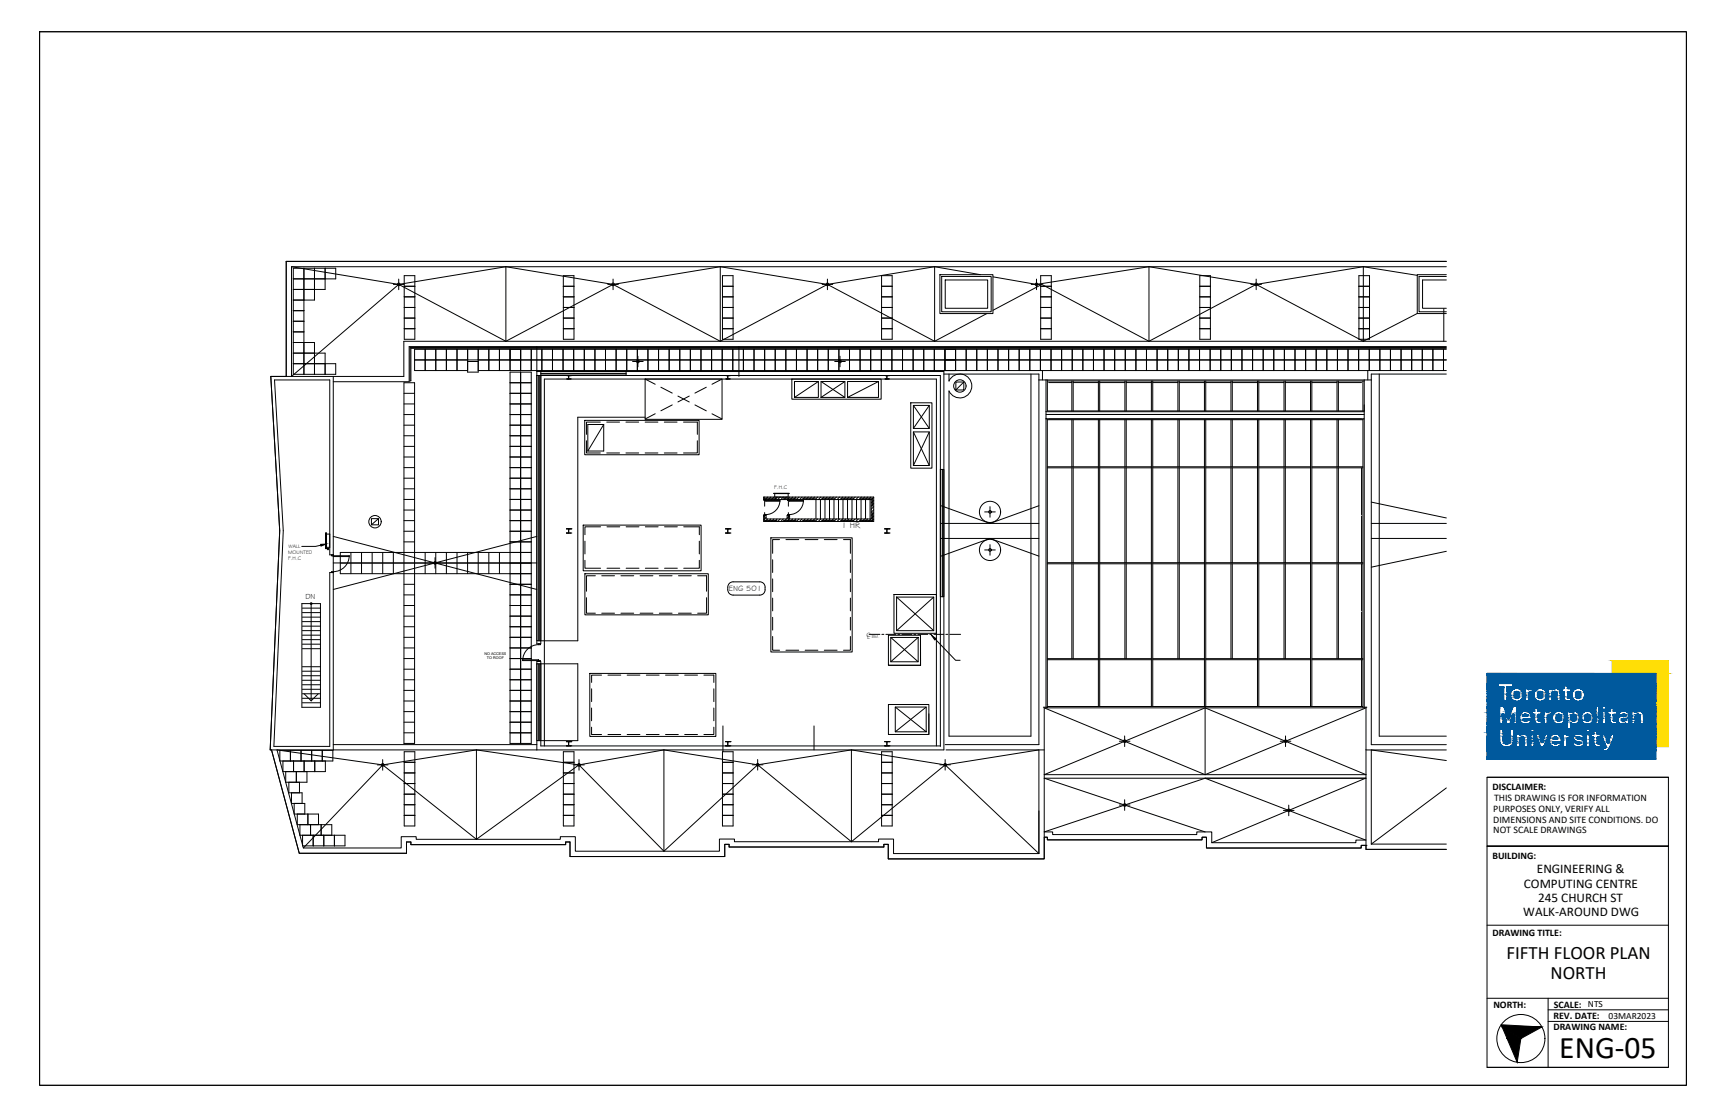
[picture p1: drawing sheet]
<svg xmlns="http://www.w3.org/2000/svg" width="432mm" height="279mm" viewBox="0 0 432 279" stroke-linecap="round" stroke-linejoin="round" font-family="sans-serif">
<defs><g id="words">
<text font-size="7.9" x="390.1" y="264.7">ENG-05</text>
<g font-size="4.7">
<text x="376.9" y="239.9">FIFTH FLOOR PLAN</text>
<text x="387.9" y="244.9">NORTH</text>
</g>
<g font-size="3.3">
<text x="381.2" y="222">COMPUTING CENTRE</text>
<text x="384.5" y="218.5">ENGINEERING &amp;</text>
<text x="384.8" y="225.5">245 CHURCH ST</text>
<text x="381.1" y="229">WALK-AROUND DWG</text>
</g>
<g font-size="2.5">
<text x="373.4" y="197.5">DISCLAIMER:</text>
<text x="373.6" y="203.1">PURPOSES ONLY, VERIFY ALL</text>
<text x="373.8" y="200.5">THIS DRAWING IS FOR INFORMATION</text>
<text x="373.6" y="205.8">DIMENSIONS AND SITE CONDITIONS. DO</text>
<text x="373.6" y="208.5">NOT SCALE DRAWINGS</text>
<text x="373.4" y="214.7">BUILDING:</text>
<text x="373.4" y="234.2">DRAWING TITLE:</text>
<text x="373.6" y="252">NORTH:</text>
<text x="388.6" y="254.9">REV. DATE:</text>
<text x="388.6" y="257.7">DRAWING NAME:</text>
<text x="388.7" y="252">SCALE: NTS</text>
</g>
<text font-size="2.4" x="402.4" y="254.9">03MAR2023</text>
<text font-size="2.1" x="210.5" y="132.1">1 HR</text>
<text font-size="2" x="182.4" y="147.8">ENG 501</text>
<text font-size="1.9" x="76.4" y="150">DN</text>
<g font-size="1.6">
<text x="216.8" y="159.3">C</text>
<text x="217" y="159.7">L</text>
</g>
<g font-size="1.3">
<text x="193.7" y="122.3">F.H.C</text>
<text x="72.2" y="137.1">WALL</text>
<text x="72.1" y="140">F.H.C</text>
<text x="72.1" y="138.5">MOUNTED</text>
</g>
<text font-size="1.1" x="218.1" y="159.6">BM.</text>
<g font-size=".9">
<text x="121.2" y="163.8">NO ACCESS</text>
<text x="121.8" y="164.9">TO ROOF</text>
</g>
</g></defs>
<!-- layer: 18 -->
<g fill="none" stroke="#000" stroke-width=".25">
<path d="M72.9 66.7h288.9M72.9 66.7v27.5l26.8-23.1M72.9 66.7l26.8 4.4M73.4 69.8h10.6v-2.7h-10.6v26.5h10.6v-2.6h-10.6M73.4 77.7h2.6M76 67.1v26.5M78.7 67.1v8h-5.3M81.3 67.1v5.3h-7.9M98.4 71.1h2.7M99.7 71.1l26.9 14.3M99.7 69.8v2.7M101.1 69h2.7v15.9h-2.7z"/>
<path d="M101.1 74.3h2.7M101.1 71.6h2.7M101.1 79.6h2.7M101.1 76.9h2.7M126.6 66.7l26.8 4.4M126.6 66.7l-26.9 4.4M126.6 66.7v18.7M140.9 69h2.7v15.9h-2.7zM140.9 74.3h2.7M140.9 71.6h2.7M140.9 79.6h2.7M140.9 76.9h2.7"/>
<path d="M152.1 71.1h2.6M153.4 71.1l-26.8 14.3M153.4 71.1l26.8 14.3M153.4 69.8v2.7M180.2 66.7l26.8 4.4M180.2 66.7l-26.8 4.4M180.2 66.7v18.7M180.7 69h2.7v15.9h-2.7zM180.7 79.6h2.7M180.7 76.9h2.7M180.7 74.3h2.7M180.7 71.6h2.7"/>
<path d="M205.7 71.1h2.6M207 71.1l26.8 14.3M207 71.1l-26.8 14.3M207 69.8v2.7M220.5 69h2.7v15.9h-2.7zM220.5 79.6h2.7M220.5 76.9h2.7M220.5 74.3h2.7M220.5 71.6h2.7M233.8 66.7l-26.8 4.4M233.8 66.7l11.5 2M233.8 66.7v18.7"/>
<path d="M235.1 68.7h13.3v9.7h-13.3zM235.6 69.2h12.4v8.8h-12.4zM236.5 70h10.6v7.1h-10.6zM246.9 78.4l-13.1 7M258 71.1h2.6M259.3 69.8v2.7M260.3 79.6h2.7M260.3 76.9h2.7M260.3 69h2.7v15.9h-2.7zM260.3 74.3h2.7M260.3 71.6h2.7M260.6 71.1l-12.2 6.5"/>
<path d="M260.6 71.1l26.8 14.3M287.4 66.7l26.9 4.4M287.4 66.7l-28.1 4.4-10.9-1.9M287.4 66.7v18.7M300.2 79.6h2.6M300.2 76.9h2.6M300.2 69h2.6v15.9h-2.6zM300.2 74.3h2.6M300.2 71.6h2.6M312.9 71.1h2.7M314.3 71.1l-26.9 14.3M314.3 71.1l26.8 14.3"/>
<path d="M314.3 69.8v2.7M340 69h2.6v15.9h-2.6zM340 74.3h2.6M340 71.6h2.6M340 79.6h2.6M340 76.9h2.6M341.1 66.7l13.5 2.2M341.1 66.7l-26.8 4.4M341.1 66.7v18.7M354.6 78.4l-13.5 7M361.2 77.2v8.2M361.8 70h-5.9v7.1h5.9"/>
<path d="M361.8 68.7h-7.2v9.7h7.2M361.8 69.2h-6.8v8.8h6.8M361.8 65.4h-290.2v28.8M73.4 88.3h7.9v5.3M73.4 85.7h5.3v7.9M73.4 83h2.6M73.4 80.4h2.6M101.1 95.7h2.6v90.3h-2.6zM101.1 98.4h2.6M101.1 82.2h2.7M103.7 90h258.1M106.4 87.4v5.3"/>
<path d="M109 87.4v5.3M111.7 87.4v5.3M114.3 87.4v5.3M117 87.4v5.7h2.6v-5.7M117 90.4h2.6M119.6 92.7h242.2M122.3 87.4v5.3M124.9 87.4v5.3M127.6 93.1h5.3v92.9h-5.3zM127.6 87.4v5.3M127.6 98.4h5.3M127.6 95.7h5.3"/>
<path d="M130.2 87.4v5.3M130.2 93.1v92.9M132.9 87.4v5.3M134.3 86.7v6.2M135.6 87.4v5.3M138.2 87.4v5.3M140.9 87.4v5.3M140.9 82.2h2.7M143.5 87.4v5.3M146.2 87.4v5.3M148.8 87.4v5.3M151.5 87.4v5.3"/>
<path d="M154.1 87.4v5.3M156.8 87.4v5.3M158.3 90.4h2.6M159.4 87.4v5.3M159.6 89.1v2.7M161.4 94.8l2.5 1.3M162.1 87.4v5.3M164.8 87.4v5.3M165.3 96.9l2.9 1.4M167.4 87.4v5.3M169.6 99.1l2.8 1.5M170.1 87.4v5.3"/>
<path d="M172.4 99.1l-2.8 1.4M172.7 87.4v5.3M175.4 87.4v5.3M176.7 96.9l-2.8 1.4M178 87.4v5.3M180.6 94.8l-2.5 1.3M180.7 87.4v5.3M180.7 82.2h2.7M183.3 87.4v5.3M184.9 86.7v7.5M186 87.4v5.3M188.6 87.4v5.3"/>
<path d="M191.3 87.4v5.3M193.9 87.4v5.3M196.6 87.4v5.3M199.3 87.4v5.3M201.9 87.4v5.3M204.6 87.4v5.3M207.2 87.4v5.3M208.8 90.4h2.7M209.9 87.4v5.3M210.1 89.1v2.7M212.5 87.4v5.3M215.2 87.4v5.3"/>
<path d="M217.8 87.4v5.3M220.5 87.4v5.3M220.5 82.2h2.7M223.1 87.4v5.3M225.8 87.4v5.3M228.4 87.4v5.3M231.1 87.4v5.3M233.7 87.4v5.3M236.1 93.6h23.8v92.7h-23.4M236.4 87.4v5.3M237.4 93.6v1.7a2.99 2.99 0 0 1 4.6-1.1 2.99 2.99 0 0 1 0 4.7 2.99 2.99 0 0 1-4.6-1.1v86.3h20.5v-90.5M239.1 87.4v5.3"/>
<path d="M239.1 95.6h2v1.9h-2zM241.1 95.6l-2 1.9M241.7 87.4v5.3M244.4 87.4v5.3M247 87.4v5.3M249.7 87.4v5.3M252.3 87.4v5.3M255 87.4v5.3M257.6 87.4v5.3M259.9 95h83.2M260.3 87.4v5.3M260.3 82.2h2.7"/>
<path d="M260.8 92.7v2.3M261.7 95v8.7M262 95v7.8h79.3M262 95.3h79.3M262.3 95.7h5.8M262.9 87.4v5.3M265.6 87.4v5.3M268.1 95.3v7.5M268.2 87.4v5.3M268.5 95.7h6.3M268.5 95.3v7.5M270.9 87.4v5.3"/>
<path d="M273.6 87.4v5.3M274.8 95.3v7.5M275.1 95.7h6.3M275.1 95.3v7.5M276.2 87.4v5.3M278.9 87.4v5.3M281.4 95.3v7.5M281.5 87.4v5.3M281.7 95.7h6.3M281.7 95.3v7.5M284.2 87.4v5.3M286.8 87.4v5.3"/>
<path d="M288 95.3v7.5M288.4 95.7h6.3M288.4 95.3v7.5M289.5 87.4v5.3M292.1 87.4v5.3M294.7 95.3v7.5M294.8 87.4v5.3M295 95.7h6.3M295 95.3v7.5M297.4 87.4v5.3M300.1 87.4v5.3M300.2 82.2h2.6"/>
<path d="M301.3 95.3v7.5M301.6 95.7h6.4M301.6 95.3v7.5M302.7 87.4v5.3M305.4 87.4v5.3M308 95.3v7.5M308 87.4v5.3M308.3 95.7h6.3M308.3 95.3v7.5M310.7 87.4v5.3M313.4 87.4v5.3M314.6 95.3v7.5"/>
<path d="M314.9 95.7h6.3M314.9 95.3v7.5M316 87.4v5.3M318.7 87.4v5.3M321.2 95.3v7.5M321.3 87.4v5.3M321.6 95.7h6.3M321.6 95.3v7.5M324 87.4v5.3M326.6 87.4v5.3M327.9 95.3v7.5M328.2 95.7h6.3"/>
<path d="M328.2 95.3v7.5M329.3 87.4v5.3M331.9 87.4v5.3M334.5 95.3v7.5M334.6 87.4v5.3M334.8 95.7h5.8M334.8 95.3v7.5M337.2 87.4v5.3M339.9 87.4v5.3M340 82.2h2.6M341 95.3v7.5M341.3 95v8.7"/>
<path d="M342.2 92.7v2.3M342.6 87.4v5.3M345 93.6v90.5h16.8M345.2 87.4v5.3M347.9 87.4v5.3M350.5 87.4v5.3M353.2 87.4v5.3M355.8 87.4v5.3M358.5 87.4v5.3M361.1 87.4v5.3M361.8 87.4h-258.1v5.3h13.3M361.8 86.7h-259.4v8.8h-19"/>
<path d="M361.8 85.4h-260.8v8.8h-17.6M361.8 86.9h-259.2v8.4h.2v-8.2h259M361.8 93.6h-18.7v92.7h18.7M101.1 103.7h2.6M101.1 109h2.6M101.1 106.4h2.6M101.1 119.6h2.6M101.1 111.7h2.6M101.1 114.3h2.6M101.1 117h2.6M101.1 101h2.6M127.6 103.7h5.3"/>
<path d="M127.6 109h5.3M127.6 106.4h5.3M127.6 119.6h5.3M127.6 111.7h5.3M127.6 114.3h5.3M127.6 117h5.3M127.6 101h5.3M163.9 103.5l-2.5 1.3M168.2 101.3l-2.9 1.5M173.9 101.3l2.8 1.5M178.1 103.5l2.5 1.3M261.7 103.7h79.6v1.1h-79.6z"/>
<path d="M261.7 103h79.6M261.7 104.8v72.3h79.6v-72.3M262 117h12.8M262 116.8h12.8M262 105h79M262 104.8v72.3M262.3 104.8h78.3M262.3 103.7h78.3M268.1 105v11.8M268.1 117v23.7M268.5 105v11.8M268.5 117v23.7"/>
<path d="M274.8 105v71.7M275.1 117h12.9M275.1 116.8h12.9M275.1 105v71.7M281.4 105v11.8M281.4 117v23.7M281.7 105v11.8M281.7 117v23.7M288 105v71.7M288.4 117h12.9M288.4 116.8h12.9M288.4 105v71.7"/>
<path d="M294.7 105v11.8M294.7 117v23.7M295 105v11.8M295 117v23.7M301.3 105v71.7M301.6 117h13M301.6 116.8h13M301.6 105v71.7M308 105v11.8M308 117v23.7M308.3 105v11.8M308.3 117v23.7"/>
<path d="M314.6 105v71.7M314.9 117h13M314.9 116.8h13M314.9 105v71.7M321.2 105v11.8M321.2 117v23.7M321.6 105v11.8M321.6 117v23.7M327.9 105v71.7M328.2 117h12.8M328.2 116.8h12.8M328.2 105v71.7"/>
<path d="M334.5 105v11.8M334.5 117v23.7M334.8 105v11.8M334.8 117v23.7M340.6 117.1v11.6M341 104.8v72.3M83.4 134.2l50.9 13.2M83.4 138.8v4.4M87.8 138.2v5.3M90.4 138.2v5.3M92.9 129.7h1.8v1.6h-1.8zM93.1 138.2v5.3"/>
<path d="M94.7 129.7l-1.8 1.6M95.7 138.2v5.3M98.4 138.2v5.3M101.1 130.2h2.6M101.1 132.9h2.6M101.1 135.5h2.6M101.1 122.3h2.6M101.1 124.9h2.6M101.1 127.6h2.6M106.4 138.2v5.3M108.8 139.5v2.6M109 138.2v5.3"/>
<path d="M111.7 138.2v5.3M114.3 138.2v5.3M117 138.2v5.3M119.6 138.2v5.3M122.3 138.2v5.3M124.9 138.2v5.3M127.6 130.2h5.3M127.6 132.9h5.3M127.6 135.5h5.3M127.6 122.3h5.3M127.6 124.9h5.3M127.6 127.6h5.3"/>
<path d="M132.9 138.2h-47.8v5.3h47.8M134.3 134.2l-50.9 13.2M235.4 134.7h24.5M235.4 130.9h24.5M246.3 137.6h2.7M246.3 128h2.7M247.7 126.7v2.7M247.7 136.2v2.7M340.6 129.1v11.6M343.1 134.7h18.7M343.1 130.9h18.7M83.4 140.8h50.9"/>
<path d="M85.1 140.8h47.8M101.1 151.5h2.6M101.1 148.8h2.6M101.1 154.1h2.6M101.1 156.8h2.6M101.1 159.4h2.6M101.1 146.2h2.6M127.6 151.5h5.3M127.6 148.8h5.3M127.6 154.1h5.3M127.6 156.8h5.3M127.6 159.4h5.3"/>
<path d="M127.6 146.2h5.3M262 141h12.8M262 140.7h12.8M268.1 141v23.8M268.5 141v23.8M275.1 141h12.9M275.1 140.7h12.9M281.4 141v23.8M281.7 141v23.8M288.4 141h12.9M288.4 140.7h12.9M294.7 141v23.8"/>
<path d="M295 141v23.8M301.6 141h13M301.6 140.7h13M308 141v23.8M308.3 141v23.8M314.9 141h13M314.9 140.7h13M321.2 141v23.8M321.6 141v23.8M328.2 141h12.8M328.2 140.7h12.8M334.5 141v23.8"/>
<path d="M334.8 141v23.8M340.6 141.1v11.6M340.6 153.1v11.7M101.1 164.7h2.6M101.1 175.3h2.6M101.1 178h2.6M101.1 170h2.6M101.1 172.7h2.6M101.1 162.1h2.6M101.1 167.4h2.6M127.6 164.7h5.3M127.6 175.3h5.3"/>
<path d="M127.6 178h5.3M127.6 170h5.3M127.6 172.7h5.3M127.6 162.1h5.3M127.6 167.4h5.3M261 176.9h1M262 165h12.8M262 164.8h12.8M262 176.7h79M275.1 165h12.9M275.1 164.8h12.9M288.4 165h12.9"/>
<path d="M288.4 164.8h12.9M301.5 177.1v16.7M301.6 165h13M301.6 164.8h13M314.9 165h13M314.9 164.8h13M328.2 165h12.8M328.2 164.8h12.8M340.6 165v11.7M341.3 176.9h.7M341.7 176.9v35.6h20.1M341.7 177.1l-40.2 16.7"/>
<path d="M67.9 187.6l7 25.8h26.8v-2.8h1.1v.7h38.7v-.7h1.1v3.6h38.7v-3h1.1v.7h38.7v-.7h1.1v3.6h39v-37.7l40.3 16.7M70 187.7h13.3v2.7h-13.3zM70.8 190.4v2.6h10.6v-2.6M71.5 193v2.7h5.3v-2.7M72.3 195.7v2.6h3.3v2.7M72.7 187.7v2.7M72.9 198.3v2.7h3.4v2.6M73.4 190.4v2.6M74.1 193v2.7M74.9 195.7v2.6M75.3 187.7v2.7M76.1 190.4v2.6"/>
<path d="M78 187.7v2.7M78.7 190.4v2.6M80.6 187.7v2.7M83.4 186.3h50.9M83.4 187.6h50.9M94.4 191.3h2.7M95.7 190v2.7M95.7 191.3l-26.4-3.7 6.6 24.5h24.5v-2.8h3.7v.6h36.1v-.6h3.7v3.6h36.1v-3h3.7v.6h36.1v-.6h3.7v3.6h36.4v-10.7M95.7 191.3l-19.8 20.8M95.7 191.3l23.5 18.6M101.1 180.6h2.6M101.1 183.3h2.6"/>
<path d="M101.1 190.7h2.7M101.1 188h2.7v18.6h-2.7zM101.1 198.6h2.7M101.1 193.3h2.7M101.1 196h2.7M119.2 187.6l25.6 3.7M119.2 187.6l-23.5 3.7M119.2 187.6v22.3M127.6 180.6h5.3M127.6 183.3h5.3M140.9 188h2.7v18.6h-2.7zM140.9 190.7h2.7"/>
<path d="M140.9 198.6h2.7M140.9 193.3h2.7M140.9 196h2.7M143.5 191.3h2.7M144.8 191.3l21.3 21.6M144.8 191.3l-25.6 18.6M144.9 190v2.6M166.1 187.6l-21.3 3.7M166.1 187.6l23.4 3.7M166.1 187.6v25.3M180.7 190.7h2.7M180.7 188h2.7v18.6h-2.7z"/>
<path d="M180.7 198.6h2.7M180.7 193.3h2.7M180.7 196h2.7M188.2 191.3h2.7M189.5 190v2.6M189.5 191.3l-23.4 21.6M189.5 191.3l23.5 19.2M213 187.6l23.5 3.7M213 187.6l-23.5 3.7M213 187.6v22.9M220.5 190.7h2.7M220.5 188h2.7v18.6h-2.7z"/>
<path d="M220.5 198.6h2.7M220.5 193.3h2.7M220.5 196h2.7M235.1 191.3h2.7M236.5 191.3l23.4-3.7v25.9zM236.5 190v2.6M236.5 191.3l-23.5 19.2M236.7 187.6h24.5M261.2 193.8l40.3-16.7 40.2 16.7zM280 185.4h2.7M281.4 184.1v2.6M320.3 185.4h2.6"/>
<path d="M321.6 184.1v2.6M341.6 194.7l-38.5 16.1M341.7 194.7h-80.5l40.3 13.4M341.7 187.6h20.1M361.8 190.2l-18.7-2.6v23.5M361.8 197.1l-18.7 14M73.6 201v2.6h6.1v2.7M74.4 203.6v2.7h8.6v2.6M75 206.3v2.6h11.3v2.7h-10.6v-2.7M77 203.6v2.7M77.7 206.3v2.6M78.3 208.9v2.7"/>
<path d="M80.3 206.3v2.6M81 208.9v2.7M83.7 208.9v2.7M101.1 201.3h2.7M101.1 204h2.7M140.9 201.3h2.7M140.9 204h2.7M180.7 201.3h2.7M180.7 204h2.7M220.5 201.3h2.7M220.5 204h2.7M261.2 209.4h.8v.7h38.7v-.7h1.1v2.7h38.7v-.6h1.2"/>
<path d="M280 201.4h2.7M281.4 200v2.7M321.1 202.7h2.6M322.4 201.4v2.6M341.6 210.1l-40.1-15.4-40.3 13.4h2.1v.7h36.1v-.7h3.7v2.7h36.1v-.7h2.5M341.7 211.5h.1M343.1 211.1h18.7"/>
<circle cx="99.8" cy="71.1" r=".33"/>
<circle cx="153.4" cy="71.1" r=".33"/>
<circle cx="207" cy="71.1" r=".33"/>
<circle cx="259.3" cy="71.1" r=".33"/>
<circle cx="314.3" cy="71.1" r=".33"/>
<circle cx="159.6" cy="90.4" r=".33"/>
<circle cx="210.1" cy="90.4" r=".33"/>
<circle cx="240.1" cy="96.5" r="1.55"/>
<circle cx="93.8" cy="130.5" r="1.55"/>
<circle cx="247.7" cy="128" r="2.65"/>
<circle cx="247.7" cy="137.6" r="2.65"/>
<circle cx="247.7" cy="128" r=".33"/>
<circle cx="247.7" cy="137.6" r=".33"/>
<circle cx="108.8" cy="140.8" r=".33"/>
<circle cx="95.7" cy="191.3" r=".33"/>
<circle cx="144.9" cy="191.3" r=".33"/>
<circle cx="189.6" cy="191.3" r=".33"/>
<circle cx="236.5" cy="191.3" r=".33"/>
<circle cx="281.4" cy="185.4" r=".33"/>
<circle cx="321.6" cy="185.4" r=".33"/>
<circle cx="281.4" cy="201.4" r=".33"/>
<circle cx="322.4" cy="202.7" r=".33"/>
</g>
<!-- layer: WALLS -->
<path d="M67.7 94.2h15.7v44.6h-.9v-43.8h-13.8l2.2 37.8-2.4 53.9h14v-43.5h.9v44.4h-15.8l2.4-54.8zM230.3 158.9v7.3M222.3 166.4h8M232.4 178.6v5.1" fill="none" stroke="#000" stroke-width=".25"/>
<!-- layer: CONC -->
<path d="M136.2 186.6v-91.8h98.1v91.8" fill="none" stroke="#000" stroke-width=".25"/>
<!-- layer: MECH -->
<g fill="none" stroke="#000" stroke-width=".25">
<path d="M198.8 95.4h5.9v4h-5.9zM204.7 95.4l-5.9 4M205.4 95.4h6v4h-6zM205.4 95.4l6 4M211.4 95.4l-6 4M212 95.4h7.8v4h-7.8zM219.8 95.4l-7.8 4M146.7 110.2v3.1h3.5M150.2 105.6h-3.5v3M151 106.2l-3.9 6.6M151 106.2h-3.9v6.6M151 106.2v6.6h-3.9"/>
<path d="M151.8 113.3h3.2M151.8 105.6h3.2M156.6 113.3h3.2M156.6 105.6h3.2M161.4 113.3h3.2M161.4 105.6h3.2M166.2 113.3h3.2M166.2 105.6h3.2M171 105.6h3.5v3M174.5 110.2v3.1h-3.5M228.5 108h4v8.4h-4zM228.5 101.4h4v5.8h-4z"/>
<path d="M228.5 108l4 8.4M228.5 101.4l4 5.8M232.5 108l-4 8.4M232.5 101.4l-4 5.8M81.6 133.6h.9v3.3h-.9zM146.3 135.4v3.2M150.3 131.8h-4v2M151.8 131.8h3.2M156.6 131.8h3.3M161.4 131.8h3.2M166.3 131.8h3.1M171 131.8h4v2"/>
<path d="M175 135.4v3.2M193.6 123.4h3.8M193.6 123.4h.1M193.8 123.5h3.4v.9h-3.4zM193.8 123.5h3.4M195 135h-1.7v3.4M196.6 135h3.2M197.4 123.4h.1M201.4 135h3.2M206.2 135h3.2M211 135h1.7v3.4M146.3 140.2v1.9h4"/>
<path d="M146.7 149.5v3.9h2.2M148.9 144h-2.2v3.9M150.5 153.4h3.2M150.5 144h3.2M151.8 142.1h3.2M155.3 153.4h3.2M155.3 144h3.2M156.6 142.1h3.3M160.1 153.4h3.2M160.1 144h3.2M161.4 142.1h3.2M164.9 153.4h3.2"/>
<path d="M164.9 144h3.2M166.3 142.1h3.1M169.7 153.4h3.2M169.7 144h3.2M174.5 144h2.3v3.9M175 140.2v1.9h-4M176.8 149.5v3.9h-2.3M193.3 159.2v3.4h1.7M193.3 140v3.2M193.3 144.8v3.2M193.3 149.6v3.2M193.3 154.4v3.2"/>
<path d="M212.7 159.2v3.4h-1.7M212.7 140v3.2M212.7 144.8v3.2M212.7 149.6v3.2M212.7 154.4v3.2M222.8 159.4h6.9v6.1h-6.9zM222.8 159.4l6.9 6.1M224.3 149.4h9.3v8.4h-9.3zM224.3 149.4l9.3 8.4M229.7 159.4l-6.9 6.1M233.6 149.4l-9.3 8.4M148 177.1v3.2"/>
<path d="M148 172.3v3.2M150.5 168.9h-2.5v1.8M152.1 168.9h3.2M156.9 168.9h3.2M161.7 168.9h3.2M166.5 168.9h3.2M171.3 168.9h3.2M176.1 168.9h2.5v1.8M178.6 172.3v3.2M178.6 177.1v3.2M196.6 162.6h3.2M201.4 162.6h3.2"/>
<path d="M206.2 162.6h3.2M224 176.9h7.7v6.1h-7.7zM224 176.9l7.7 6.1M231.7 176.9l-7.7 6.1M148 181.9v1.8h2.5M152.1 183.7h3.2M156.9 183.7h3.2M161.7 183.7h3.2M166.5 183.7h3.2M171.3 183.7h3.2M178.6 181.9v1.8h-2.5"/>
<circle cx="82.1" cy="137.3" r=".16"/>
</g>
<!-- layer: FLOOR -->
<path d="M161.4 94.8h19.2v10.1h-19.2zM198.1 94.8h22.3v5.1h-22.3zM146.3 105.1h28.6v8.6h-28.6zM227.8 100.8h5.4v16.3h-5.4zM145.9 131.3h29.5v11.5h-29.5zM192.8 134.5h20.4v28.6h-20.4zM146.3 143.5h30.9v10.3h-30.9zM222.3 158.9h8v7.5h-8zM223.6 148.7h10.7v9.7h-10.7zM147.6 168.4h31.5v15.8h-31.5zM222.3 176.2h10.1v7.5h-10.1z" fill="none" stroke="#000" stroke-width=".25"/>
<!-- layer: MHEQUIP -->
<path d="M134.3 93.9h1v66.4h-1zM134.8 93.9v66.4M134.9 93.9v66.4M135.3 92.9h21.3v1h-21.3zM135.3 93.5h21.3M135.3 93.4h21.3M235.3 117.4h.8v31.9h-.8zM235.7 117.4v31.9M235.9 117.4v31.9M134.3 166h1v19.3h-1zM134.8 166v19.3M134.9 166v19.3" fill="none" stroke="#000" stroke-width=".25"/>
<!-- layer: BLOCK -->
<path d="M135.2 93.9h100.1v92.8M135.3 93.9v67.1M161.4 104.4h-16.9v55.9h-9.3M191.7 129.8h5.2v-.9h.6v.9h20.5v-4.8h-27v-.7h27.6v6.1h-27.6M191.7 129.8v-.9h-.7v1.5M135.2 161h-.9v-68.1h101.8v94.7h-101.8v-22.1h.9M135.2 166h9.3v19.3h-9.3M135.3 165.5v21.1h100" fill="none" stroke="#000" stroke-width=".25"/>
<!-- layer: Doors -->
<path d="M82.9 138.8v.2h4.5v.2h-4v-.4zM87.4 139a4 4 0 0 1-4 4M191.1 128.7h.5v.2h-.5zM191.1 125v.2h4v.2h-3.5v-.4zM195.1 125.2a3.5 3.5 0 0 1-3.5 3.5M197 128.7h.5v.2h-.5zM197 125v.2h4v.2h-3.5v-.4zM201 125.2a3.5 3.5 0 0 1-3.5 3.5M82.9 143h.5v.2h-.5zM130.8 165h3.9v.5h.5v-.3h-4.4zM134.7 161h.5v.3h-.5zM134.8 161.2a4 4 0 0 0-4 4" fill="none" stroke="#000" stroke-width=".25"/>
<!-- layer: TEXT100 -->
<path d="M80.2 136.2l1.4-.1-1.3 .5zM233.1 158.9l1 .8-.3 .3z" fill="#000" stroke="#000" stroke-width=".25"/>
<path d="M80.3 136.4l-1.4 .3h-3.4M234 159.9l5.1 5.3h1.1" fill="none" stroke="#000" stroke-width=".25"/>
<!-- layer: MECH -->
<path d="M81.6 133.3v3.9zM81.6 133.3v3.9z" fill="#000" stroke="#000" stroke-width=".25"/>
<!-- layer: STR-STEEL -->
<g fill="none" stroke="#000" stroke-width=".25">
<path d="M141.8 94.8h.9M141.8 94.8h.1M141.8 94h.5M141.8 93.9h.1M141.8 94.8h.4M142.3 94v.8M142.3 94.7l-.1 .1M142.3 94h.1M142.3 94.7v.1M142.3 94.8h.4M142.7 93.9h.1M142.7 94h-.4"/>
<path d="M142.7 94.8h.1M142.7 93.9h-.9M181.6 94.8h.9M181.6 94.8h.1M181.6 94h.5M181.6 93.9h.1M181.6 94.8h.4M182.1 94v.8M182.1 94.7l-.1 .1M182.1 94h.1M182.1 94.7l.4 .1M182.5 93.9h.1"/>
<path d="M182.5 94h-.4M182.5 94.8h.1M182.5 93.9h-.9M221.4 94.8h.9M221.4 94.8h.1M221.4 94h.5v.8M221.4 93.9h.1M221.4 94.8h.4M221.9 94.7l-.1 .1M221.9 94h.1M221.9 94v.8M221.9 94.7v.1"/>
<path d="M221.9 94.8h.4M222.3 93.9h.1M222.3 94h-.4M222.3 94.8h.1M222.3 93.9h-.9M141.7 133.3h1.1M141.7 133.3h.1M141.7 132.3h.5l.1 1M141.7 132.3h.1M141.7 133.3h.5M142.3 133.3h-.1M142.3 132.3h.1"/>
<path d="M142.3 132.3v1M142.3 132.3h.5M142.3 133.3h.5M142.8 132.3h.1M142.8 133.3h.1M142.8 132.2l-1.1 .1M181.5 133.3h1.1M181.5 133.3h.1M181.5 132.3h.6M181.5 132.3h.1M181.5 133.3h.5M182.1 132.3l-.1 1"/>
<path d="M182.1 132.3h.1M182.1 133.3h.1M182.1 133.3h.5M182.6 132.3h.1M182.6 132.3h-.5M182.6 133.3h.1M182.6 132.2l-1.1 .1M221.3 133.3h1.1M221.3 133.3h.1M221.3 132.3h.6v1M221.3 132.3h.1M221.3 133.3h.5"/>
<path d="M221.9 133.3h-.1M221.9 132.3h.1M221.9 132.3v1M221.9 133.3h.1M221.9 133.3h.5M222.4 132.3h.1M222.4 132.3h-.5M222.4 133.3h.1M222.4 132.2l-1.1 .1M141.7 186.6h1.1M141.7 186.6h.1M141.7 185.5h.5l.1 1"/>
<path d="M141.7 185.5h.1M141.7 186.5h.5M142.3 186.5h-.1M142.3 185.6h.1M142.3 185.6v.9M142.3 186.5h.1M142.3 186.5h.5M142.8 185.5h.1M142.8 185.5l-.5 .1M142.8 186.6h.1M142.8 185.5h-1.1M181.5 186.6h1.1"/>
<path d="M181.5 186.6h.1M181.5 185.5l.6 .1M181.5 185.5h.1M181.5 186.5h.5M182.1 185.6l-.1 .9M182.1 185.6h.1M182.1 186.5h.1M182.1 186.5h.5M182.6 185.5h.1M182.6 185.5l-.5 .1M182.6 186.6h.1M182.6 185.5h-1.1"/>
<path d="M221.3 186.6h1.1M221.3 186.6h.1M221.3 185.5h.6v1M221.3 185.5h.1M221.3 186.5h.5M221.9 186.5h-.1M221.9 185.6h.1M221.9 185.6v.9M221.9 186.5h.1M221.9 186.5h.5M222.4 185.5h.1M222.4 185.5l-.5 .1"/>
<path d="M222.4 186.6h.1M222.4 185.5h-1.1"/>
</g>
<!-- layer: 35 -->
<path d="M217.4 158.7h2.7M220.6 158.7h.5M221.6 158.7h2.5M224.6 158.7h.5M225.6 158.7h2.5M228.6 158.7h.5M229.6 158.7h2.5M232.6 158.7h.5M233.6 158.7h2.5M236.6 158.7h.5M237.6 158.7h2.7" fill="none" stroke="#000" stroke-width=".25"/>
<!-- layer: MECH2 -->
<path d="M180.9 181.6v6.4M203.6 181.6v6" fill="none" stroke="#000" stroke-width=".25"/>
<!-- layer: Hatching -->
<g fill="none" stroke="#000" stroke-width=".25">
<path d="M191.3 124.3l-.3 .3M191.4 128.9l-.4 .4M191.7 129.4l-.7 .6M192 129.8l-.6 .6M192.1 124.3l-.7 .7M192.8 129.8l-.6 .6M192.8 124.3l-.6 .7M193.6 129.8l-.6 .6M193.6 124.3l-.6 .7M194.4 129.8l-.6 .6M194.4 124.3l-.6 .7M195.2 129.8l-.6 .6"/>
<path d="M195.2 124.3l-.6 .7M196 129.8l-.7 .6M196 124.3l-.7 .7M196.7 129.8l-.6 .6M196.7 124.3l-.6 .7M197.5 124.3l-.6 .7M197.5 129l-.6 .6M197.5 129.8l-.6 .6M198.3 129.8l-.6 .6M198.3 124.3l-.6 .7M199.1 129.8l-.6 .6M199.1 124.3l-.6 .7"/>
<path d="M199.9 129.8l-.7 .6M199.9 124.3l-.6 .7M200.6 129.8l-.6 .6M200.6 124.3l-.6 .7M201.4 129.8l-.6 .6M201.4 124.3l-.6 .7M202.2 129.8l-.6 .6M202.2 124.3l-.6 .7M203 129.8l-.6 .6M203 124.3l-.6 .7M203.8 129.8l-.7 .6M203.8 124.3l-.6 .7"/>
<path d="M204.6 129.8l-.7 .6M204.6 124.3l-.7 .7M205.3 129.8l-.6 .6M205.3 124.3l-.6 .7M206.1 129.8l-.6 .6M206.1 124.3l-.6 .7M206.9 129.8l-.6 .6M206.9 124.3l-.6 .7M207.7 129.8l-.6 .6M207.7 124.3l-.6 .7M208.5 129.8l-.7 .6M208.5 124.3l-.6 .7"/>
<path d="M209.2 129.8l-.6 .6M209.3 124.3l-.7 .7M210 129.8l-.6 .6M210 124.3l-.6 .7M210.8 129.8l-.6 .6M210.8 124.3l-.6 .7M211.6 129.8l-.6 .6M211.6 124.3l-.6 .7M212.4 129.8l-.6 .6M212.4 124.3l-.6 .7M213.1 129.8l-.6 .6M213.2 124.3l-.7 .7"/>
<path d="M213.9 129.8l-.6 .6M213.9 124.3l-.6 .7M214.7 129.8l-.6 .6M214.7 124.3l-.6 .7M215.5 129.8l-.6 .6M215.5 124.3l-.6 .7M216.3 129.8l-.6 .6M216.3 124.3l-.6 .7M217.1 129.8l-.7 .6M217.1 124.3l-.6 .7M217.8 129.8l-.6 .6M217.9 124.3l-.7 .7"/>
<path d="M218.6 124.4l-.6 .6M218.6 125.2l-.6 .6M218.6 126l-.6 .6M218.6 126.7l-.6 .7M218.6 127.5l-.6 .6M218.6 128.3l-.6 .6M218.6 129.1l-.6 .6M218.6 129.9l-.6 .5"/>
</g>
<!-- layer: FIRE -->
<g fill="none" stroke="#000" stroke-width=".25">
<path d="M191.3 128.2v2h3.1M194.4 124.6h-3.1v2M196 130.2h3.2M196 124.6h3.2M197.2 124.6v2M197.2 128.2v2M200.8 130.2h3.2M200.8 124.6h3.2M205.6 130.2h3.2M205.6 124.6h3.2M210.4 130.2h3.2M210.4 124.6h3.2"/>
<path d="M215.2 124.6h3v2M218.2 128.2v2h-3"/>
</g>
<!-- layer: STAIRLINES -->
<g fill="none" stroke="#000" stroke-width=".25">
<path d="M204.1 125v4.8M205.3 125v4.8M206.4 125v4.8M207.5 125v4.8M208.6 125v4.8M209.8 125v4.8M210.9 125v4.8M212 125v4.8M213.1 125v4.8M214.3 125v4.8M215.4 125v4.8M216.5 125v4.8"/>
<path d="M217.7 125v4.8M75.5 151h4.7v25.9h-4.7zM75.6 160h4.6M75.6 152.1h4.6M75.6 153.2h4.6M75.6 154.4h4.6M75.6 155.5h4.6M75.6 157.7h4.6M75.6 156.6h4.6M75.6 158.9h4.6M77.8 151v24.3M75.6 172.4h4.6"/>
<path d="M75.6 173.5h4.6M75.6 174.7h4.6M75.6 175.8h4.6M75.6 170.2h4.6M75.6 171.3h4.6M75.6 169h4.6M75.6 167.9h4.6M75.6 166.8h4.6M75.6 162.3h4.6M75.6 161.1h4.6M76.1 173.5l1.7 1.8M79.6 173.5l-1.8 1.8"/>
<circle cx="77.8" cy="151" r=".22"/>
</g>
<!-- layer: ROOFDRAINS -->
<path d="M235.4 139.1l12.3-4.4 12.2 4.4M235.4 126.5l12.3 4.4 12.2-4.4M343.1 125.6l18.7 4M361.8 137.9l-18.7 4" fill="none" stroke="#000" stroke-width=".25"/>
<!-- layer: room number -->
<path d="M182.6 145.8l.8-.3h6.7a1.69 1.69 0 0 1 1.3 1.7 1.69 1.69 0 0 1-1.3 1.7h-6.7a1.72 1.72 0 0 1-1.4-1.3 1.72 1.72 0 0 1 .6-1.8z" fill="none" stroke="#000" stroke-width=".25"/>
<!-- layer: 1 -->
<path d="M361.8 65.4h-290.2v28.8h-3.9l2.3 38.6-2.4 54.8h.3l7 25.8h26.8v-2.8h1.1v.7h38.7v-.7h1.1v3.6h38.7v-3h1.1v.7h38.7v-.7h1.1v3.6h39v-5.4h.8v.7h38.7v-.7h1.1v2.7h38.7v-.6h1.2v1h20.1" fill="none" stroke="#000" stroke-width=".25"/>
<!-- layer: A_TBLK -->
<g fill="none" stroke="#000" stroke-width=".25">
<path d="M9.9 7.9h412v263.6h-412zM372 194.4h45.4v17.3h-45.4zM372 194.4h45.4M372 211.7h45.4v55.3h-45.4zM372 211.7h45.4M372 231.4h45.4M372 249.7h45.4M387.3 255.5h30.1M387.3 252.6h30.1M387.3 249.7v17.3M372 267h45.4"/>
<circle cx="380.5" cy="259.8" r="6"/>
</g>
<g fill="#000" stroke="#000" stroke-width=".25">
<path d="M375.6 256.3l10.2 .6h-10zM375.8 256.9h10l-5.3 2.9z"/>
<path d="M375.8 256.9l1.2 2.9h3.5zM377 259.8h3.5l-.9 5.9z"/>
</g>
<!-- layer: Logo -->
<g fill="#fd0" stroke="#fd0" stroke-width=".25">
<path d="M403.3 165.3l14.1 3.1v-3.1zM403.3 165.3l14.1 3.1h-14.1z"/>
<path d="M414.2 168.4l3.2 18.4v-18.4zM414.2 168.4l3.2 18.4h-3.2z"/>
</g>
<g fill="#00599d" stroke="#00599d" stroke-width=".25">
<path d="M379.3 173h.3z"/>
<path d="M379.2 174.6h.5z"/>
<path d="M381.1 179.2h1z"/>
<path d="M393.5 178.6h.2z"/>
<path d="M393.4 180.4h.4z"/>
<path d="M389 184.3h.2z"/>
<path d="M397 178.6h.3z"/>
<path d="M396.8 180.3h.6z"/>
<path d="M394.7 173h.3z"/>
<path d="M394.5 174.6h.6z"/>
<path d="M389.8 178.6h.3z"/>
<path d="M389.7 180.3h.5z"/>
<path d="M392.2 172.2h2.1z"/>
<path d="M382.4 172.4h.2z"/>
<path d="M388.9 172.9h.1z"/>
<path d="M383.1 173h.8z"/>
<path d="M390.3 173.1h1z"/>
<path d="M392.3 174.6h1.1z"/>
<path d="M387.1 178.1h.1z"/>
<path d="M392.9 178.1h.1z"/>
<path d="M409.1 178.1h.1z"/>
<path d="M406 178.7h.5z"/>
<path d="M406.3 179.1h.4z"/>
<path d="M381.2 180.2h.9z"/>
<path d="M403.8 180.3h1z"/>
<path d="M381.6 180.4h.1z"/>
<path d="M382.8 180.7h1.2z"/>
<path d="M377.8 180.9h.9z"/>
<path d="M406.5 180.9h.2z"/>
<path d="M380.2 183.8h.1z"/>
<path d="M394.8 184.3h.1z"/>
<path d="M392.7 184.4h.9z"/>
<path d="M396.1 184.6h.7z"/>
<path d="M390.6 185.5h.5z"/>
<path d="M385.7 185.6h.2z"/>
<path d="M402.2 185.8h.1z"/>
<path d="M399.7 186h1.8z"/>
<path d="M400.4 186.1h1.1z"/>
<path d="M394.7 186.1h.4z"/>
<path d="M376.8 186.1h.3z"/>
<path d="M389.8 186.7h1.3z"/>
<path d="M395.1 186.8h6.7z"/>
<path d="M401.5 187.9h12.7z"/>
<path d="M406.1 179.7h.2z"/>
<path d="M405.8 179.8h.9z"/>
<path d="M405.9 180.4h.4z"/>
<path d="M385.2 173h.3z"/>
<path d="M385 174.6h.6z"/>
<path d="M379.3 173h.4zM379.2 173h.5z"/>
<path d="M379.2 173l.7 .1zM379 173.1h.9z"/>
<path d="M379 173.1l1 .1zM379 173.1l1 .1h-1.1z"/>
<path d="M378.9 173.2l1.1 .1zM378.9 173.2l1.1 .1h-1.1z"/>
<path d="M378.9 173.3l1.2 .1-.1-.1zM378.9 173.3l1.2 .1h-1.3z"/>
<path d="M378.8 173.4l1.3 .2v-.2zM378.8 173.4l1.3 .2h-1.3z"/>
<path d="M378.8 173.6l1.3 .2v-.2zM378.8 173.6l1.3 .2h-1.3z"/>
<path d="M378.8 173.8l1.3 .2v-.2zM378.8 173.8l1.3 .2h-1.3z"/>
<path d="M378.8 174l1.3 .2v-.2zM378.8 174l1.3 .2h-1.3z"/>
<path d="M378.8 174.2l1.2 .1 .1-.1zM378.8 174.2l1.2 .1h-1.1z"/>
<path d="M378.9 174.3l1.1 .2v-.2zM378.9 174.3l1.1 .2z"/>
<path d="M378.9 174.5h1.1zM378.9 174.5l1 .1z"/>
<path d="M379 174.6h.9zM379 174.6h.7z"/>
<path d="M379.2 174.6l.4 .1zM379.3 174.7h.3z"/>
<path d="M381.6 178.6h.1zM381.5 178.6h.2z"/>
<path d="M381.5 178.6l.3 .1zM381.4 178.7h.4z"/>
<path d="M381.4 178.7h.4zM381.4 178.7h.4z"/>
<path d="M381.4 178.7h.5zM381.4 178.7h.5z"/>
<path d="M381.3 178.7h.6zM381.3 178.7h.6z"/>
<path d="M381.3 178.7h.6zM381.3 178.7h.6z"/>
<path d="M381.3 178.7l.7 .1zM381.2 178.8h.8z"/>
<path d="M381.2 178.8h.8zM381.2 178.8h.8z"/>
<path d="M381.2 178.8h.8zM381.2 178.8h.8z"/>
<path d="M381.2 178.8h.8zM381.2 178.8h.8z"/>
<path d="M381.2 178.8l.9 .1zM381.2 178.8l.9 .1z"/>
<path d="M381.1 178.9h1zM381.1 178.9h1z"/>
<path d="M381.1 178.9l1 .1zM381.1 178.9l1 .1z"/>
<path d="M381.1 179h1.1zM381.1 179h1.1z"/>
<path d="M381.1 179l1.1 .1zM381.1 179l1.1 .1z"/>
<path d="M381 179.1h1.2zM381 179.1h1.2z"/>
<path d="M381 179.1h1.2zM381 179.1h1.2z"/>
<path d="M381 179.1h1.2zM381 179.1h1.2zM381 179.1h1.2zM381 179.1h1.2z"/>
<path d="M381 179.1h1.2zM381 179.1h1.2zM381 179.1h1.2zM381 179.1h1.2z"/>
<path d="M381 179.1h1.2zM381 179.1l1.1 .1z"/>
<path d="M381.1 179.2h1zM381.1 179.2h1z"/>
<path d="M381.1 179.2h1zM381.1 179.2h1z"/>
<path d="M381.1 179.2h1zM381.1 179.2h1z"/>
<path d="M381.1 179.2h1zM381.1 179.2h1zM381.1 179.2h1z"/>
<path d="M393.5 178.6l.3 .1zM393.4 178.7h.4z"/>
<path d="M393.4 178.7h.5zM393.3 178.7h.6z"/>
<path d="M393.3 178.7l.8 .1zM393.2 178.8h.9z"/>
<path d="M393.2 178.8l1 .1zM393.2 178.8l1 .1h-1.1z"/>
<path d="M393.1 178.9l1.1 .1zM393.1 178.9l1.1 .1h-1.2z"/>
<path d="M393 179l1.3 .2-.1-.2zM393 179l1.3 .2h-1.3z"/>
<path d="M393 179.2l1.3 .1v-.1zM393 179.2l1.3 .1h-1.4z"/>
<path d="M392.9 179.3l1.4 .2v-.2zM392.9 179.3l1.4 .2h-1.4z"/>
<path d="M392.9 179.5l1.4 .2v-.2zM392.9 179.5l1.4 .2h-1.4z"/>
<path d="M392.9 179.7l1.4 .2v-.2zM392.9 179.7l1.4 .2h-1.3z"/>
<path d="M393 179.9l1.2 .1 .1-.1zM393 179.9l1.2 .1h-1.2z"/>
<path d="M393 180l1.2 .1v-.1zM393 180l1.2 .1z"/>
<path d="M393.1 180.1h1.1zM393.1 180.1l1 .1z"/>
<path d="M393.2 180.2h.9zM393.2 180.2l.7 .1z"/>
<path d="M393.3 180.3h.6zM393.3 180.3l.5 .1z"/>
<path d="M393.4 180.4h.3zM393.5 180.4h.2z"/>
<path d="M389 184.3l.3 .1zM388.9 184.4h.4z"/>
<path d="M388.9 184.4h.5zM388.8 184.4h.6z"/>
<path d="M388.8 184.4h.7zM388.8 184.4h.7z"/>
<path d="M388.8 184.4l.7 .1zM388.7 184.5h.8z"/>
<path d="M388.7 184.5h.9zM388.7 184.5h.9z"/>
<path d="M388.7 184.5l.9 .2zM388.7 184.5l.9 .2h-1z"/>
<path d="M388.6 184.7l1.1 .1zM388.6 184.7l1.1 .1z"/>
<path d="M388.6 184.8h1.1zM388.6 184.8h1.1z"/>
<path d="M388.5 184.8h1.2zM388.5 184.8h1.2zM388.5 184.8h1.2zM388.5 184.8h1.2z"/>
<path d="M388.5 184.8h1.2zM388.5 184.8h1.2z"/>
<path d="M388.6 184.8h1.1zM388.6 184.8l1 .1zM388.6 184.9h1zM388.6 184.9h1z"/>
<path d="M397 178.6l.4 .1zM396.8 178.7h.6z"/>
<path d="M396.8 178.7l.7 .1zM396.7 178.8h.8z"/>
<path d="M396.7 178.8l.9 .1zM396.7 178.8l.9 .1h-1z"/>
<path d="M396.6 178.9l1.1 .1zM396.6 178.9l1.1 .1h-1.2z"/>
<path d="M396.5 179l1.3 .1-.1-.1zM396.5 179l1.3 .1h-1.3z"/>
<path d="M396.5 179.1l1.3 .2v-.2zM396.5 179.1l1.3 .2h-1.4z"/>
<path d="M396.4 179.3l1.4 .2v-.2zM396.4 179.3l1.4 .2h-1.4z"/>
<path d="M396.4 179.5l1.4 .2v-.2zM396.4 179.5l1.4 .2h-1.4z"/>
<path d="M396.4 179.7l1.4 .2v-.2zM396.4 179.7l1.4 .2h-1.3z"/>
<path d="M396.5 179.9l1.2 .1 .1-.1zM396.5 179.9l1.2 .1h-1.2z"/>
<path d="M396.5 180l1.1 .2 .1-.2zM396.5 180l1.1 .2z"/>
<path d="M396.6 180.2h1zM396.6 180.2l.9 .1z"/>
<path d="M396.7 180.3h.8zM396.7 180.3h.7z"/>
<path d="M396.8 180.3l.5 .1zM397 180.4h.3z"/>
<path d="M394.7 173h.4zM394.5 173h.6z"/>
<path d="M394.5 173l.7 .1zM394.4 173.1h.8z"/>
<path d="M394.4 173.1l.9 .1zM394.4 173.1l.9 .1h-1z"/>
<path d="M394.3 173.2l1.1 .1zM394.3 173.2l1.1 .1h-1.1z"/>
<path d="M394.3 173.3l1.2 .1-.1-.1zM394.3 173.3l1.2 .1h-1.3z"/>
<path d="M394.2 173.4l1.3 .2v-.2zM394.2 173.4l1.3 .2h-1.3z"/>
<path d="M394.2 173.6l1.3 .2v-.2zM394.2 173.6l1.3 .2h-1.4z"/>
<path d="M394.1 173.8l1.4 .2v-.2zM394.1 173.8l1.4 .2h-1.3z"/>
<path d="M394.2 174l1.3 .2v-.2zM394.2 174l1.3 .2h-1.3z"/>
<path d="M394.2 174.2l1.2 .1 .1-.1zM394.2 174.2l1.2 .1h-1.1z"/>
<path d="M394.3 174.3l1 .2 .1-.2zM394.3 174.3l1 .2z"/>
<path d="M394.3 174.5h1zM394.3 174.5l.9 .1z"/>
<path d="M394.4 174.6h.8zM394.4 174.6h.7z"/>
<path d="M394.5 174.6l.5 .1zM394.7 174.7h.3z"/>
<path d="M389.8 178.6l.4 .1zM389.7 178.7h.5z"/>
<path d="M389.7 178.7l.7 .1zM389.5 178.8h.9z"/>
<path d="M389.5 178.8l1 .1zM389.5 178.8l1 .1h-1.1z"/>
<path d="M389.4 178.9l1.1 .1zM389.4 178.9l1.1 .1h-1.1z"/>
<path d="M389.4 179l1.2 .1-.1-.1zM389.4 179l1.2 .1h-1.3z"/>
<path d="M389.3 179.1l1.3 .2v-.2zM389.3 179.1l1.3 .2h-1.3z"/>
<path d="M389.3 179.3l1.3 .2v-.2zM389.3 179.3l1.3 .2h-1.3z"/>
<path d="M389.3 179.5l1.3 .2v-.2zM389.3 179.5l1.3 .2h-1.3z"/>
<path d="M389.3 179.7l1.3 .2v-.2zM389.3 179.7l1.3 .2h-1.3z"/>
<path d="M389.3 179.9l1.2 .1 .1-.1zM389.3 179.9l1.2 .1h-1.1z"/>
<path d="M389.4 180l1.1 .2v-.2zM389.4 180l1.1 .2z"/>
<path d="M389.4 180.2h1.1zM389.4 180.2l1 .1z"/>
<path d="M389.5 180.3h.9zM389.5 180.3h.7z"/>
<path d="M389.7 180.3l.4 .1zM389.8 180.4h.3z"/>
<path d="M372 168.4l42.2 .1zM372 168.4l42.2 .1z"/>
<path d="M372 168.5h42.2zM372 168.5h42.2z"/>
<path d="M372 168.5l42.2 .1zM372 168.5l42.2 .1z"/>
<path d="M372 168.6l42.2 .1zM372 168.6l42.2 .1z"/>
<path d="M372 168.7l42.2 .1v-.1zM372 168.7l42.2 .1h-42.2z"/>
<path d="M372 168.8l42.2 .2v-.2zM372 168.8l42.2 .2h-42.2z"/>
<path d="M372 169l42.2 .2v-.2zM372 169l42.2 .2h-42.2z"/>
<path d="M372 169.2l42.2 .2v-.2zM372 169.2l42.2 .2h-42.2z"/>
<path d="M372 169.4l42.2 .2v-.2zM372 169.4l42.2 .2h-42.2z"/>
<path d="M372 169.6l42.2 .3v-.3zM372 169.6l42.2 .3h-42.2z"/>
<path d="M372 169.9l42.2 .2v-.2zM372 169.9l42.2 .2h-42.2z"/>
<path d="M372 170.1l42.2 .3v-.3zM372 170.1l42.2 .3h-42.2z"/>
<path d="M372 170.4l42.2 .4v-.4zM372 170.4l42.2 .4h-42.2z"/>
<path d="M372 170.8l42.2 .2v-.2zM372 170.8l42.2 .2h-42.2z"/>
<path d="M378.4 171h35.8zM378.4 171h35.8z"/>
<path d="M372 171h2.8zM372 171h2.9z"/>
<path d="M378.4 171h35.8zM378.4 171h35.8z"/>
<path d="M372 171h2.8zM372 171h2.8z"/>
<path d="M378.4 171h35.8zM378.4 171h35.8z"/>
<path d="M372 171h2.8zM372 171h2.8z"/>
<path d="M378.4 171h35.8zM378.4 171h35.8z"/>
<path d="M372 171h2.8zM372 171h2.8z"/>
<path d="M378.4 171l35.8 .1zM378.4 171l35.8 .1z"/>
<path d="M372 171l2.8 .1zM372 171l2.8 .1z"/>
<path d="M378.4 171.1h35.8zM378.4 171.1h35.8z"/>
<path d="M372 171.1h2.8zM372 171.1h2.8z"/>
<path d="M378.4 171.1h35.8zM378.4 171.1h35.8z"/>
<path d="M372 171.1h2.8zM372 171.1h2.8z"/>
<path d="M378.4 171.1l35.8 .1zM378.4 171.1l35.8 .1z"/>
<path d="M372 171.1l2.8 .1zM372 171.1l2.8 .1z"/>
<path d="M378.4 171.2h35.8zM378.4 171.2h35.8z"/>
<path d="M372 171.2h2.8zM372 171.2h2.8z"/>
<path d="M378.4 171.2l35.8 .2zM378.4 171.2l35.8 .2z"/>
<path d="M372 171.2l2.8 .2zM372 171.2l2.8 .2z"/>
<path d="M378.4 171.4h35.8zM378.4 171.4h35.8z"/>
<path d="M372 171.4h2.8zM372 171.4h2.8z"/>
<path d="M378.4 171.4l35.8 .1zM378.4 171.4l35.8 .1z"/>
<path d="M372 171.4l2.8 .1zM372 171.4l2.8 .1z"/>
<path d="M378.4 171.5l35.8 .1zM378.4 171.5l35.8 .1z"/>
<path d="M392.1 171.6h22.1zM392.1 171.6h22.1zM392.1 171.6h22.1zM392.1 171.6h22.1z"/>
<path d="M378.4 171.6h12.9zM378.4 171.6h12.9z"/>
<path d="M378.4 171.6h12.9zM378.4 171.6h12.9z"/>
<path d="M372 171.5l2.8 .1zM372 171.5l2.8 .1z"/>
<path d="M392.1 171.6h22.1zM392.1 171.6h22.1z"/>
<path d="M378.4 171.6h12.9zM378.4 171.6h12.9z"/>
<path d="M392.1 171.6h22.1zM392.1 171.6h22.1z"/>
<path d="M378.4 171.6h12.9zM378.4 171.6h12.9z"/>
<path d="M392.1 171.6h22.1zM392.1 171.6h22.1z"/>
<path d="M378.4 171.6h12.9zM378.4 171.6h12.9z"/>
<path d="M392.2 171.6h22zM392.2 171.6h22z"/>
<path d="M378.4 171.6l12.9 .1zM378.4 171.6l12.9 .1z"/>
<path d="M372 171.6l2.8 .1zM372 171.6l2.8 .1z"/>
<path d="M378.4 171.7h12.9zM378.4 171.7h12.9z"/>
<path d="M378.4 171.7h12.9zM378.4 171.7h12.9z"/>
<path d="M372 171.7h2.8zM372 171.7h2.8z"/>
<path d="M378.4 171.7h12.9zM378.4 171.7h12.9z"/>
<path d="M372 171.7h2.8zM372 171.7h2.8z"/>
<path d="M392.2 171.6l22 .1zM392.2 171.6l22 .1z"/>
<path d="M378.4 171.7h12.9zM378.4 171.7h12.9z"/>
<path d="M372 171.7h2.8zM372 171.7h2.8z"/>
<path d="M378.4 171.7h12.9zM378.4 171.7h12.9z"/>
<path d="M372 171.7h2.8zM372 171.7h2.8z"/>
<path d="M378.4 171.7h12.9zM378.4 171.7h12.9z"/>
<path d="M378.4 171.7h12.9zM378.4 171.7h12.9z"/>
<path d="M372 171.7h2.8zM372 171.7h2.8z"/>
<path d="M378.4 171.7h12.9zM378.4 171.7h12.9z"/>
<path d="M372 171.7h2.9zM372 171.7h2.9z"/>
<path d="M377.1 171.7l14.2 .1zM377.1 171.7l14.2 .1z"/>
<path d="M372 171.7l4.1 .1zM372 171.7l4.1 .1z"/>
<path d="M392.2 171.7l22 .1zM392.2 171.7l22 .1z"/>
<path d="M377.1 171.8h14.2zM377.1 171.8h14.2z"/>
<path d="M372 171.8h4.1zM372 171.8h4.1z"/>
<path d="M377.1 171.8h14.2zM377.1 171.8h14.2z"/>
<path d="M372 171.8h4.2zM372 171.8h4.2z"/>
<path d="M392.2 171.8h22zM392.2 171.8h22z"/>
<path d="M372 171.8h4.2zM372 171.8h4.2z"/>
<path d="M377.1 171.8h14.2zM377.1 171.8h14.2z"/>
<path d="M372 171.8h4.2zM372 171.8h4.2z"/>
<path d="M377.1 171.8h14.2zM377.1 171.8h14.2z"/>
<path d="M372 171.8h4.2zM372 171.8h4.2z"/>
<path d="M377.1 171.8h14.2zM377.1 171.8h14.2z"/>
<path d="M372 171.8h4.2zM372 171.8h4.2z"/>
<path d="M392.2 171.8l22 .1zM392.2 171.8l22 .1z"/>
<path d="M377.1 171.8l14.2 .1zM377.1 171.8l14.2 .1z"/>
<path d="M372 171.8l4.2 .1zM372 171.8l4.2 .1z"/>
<path d="M377.1 171.9h14.2zM377.1 171.9h14.2z"/>
<path d="M377.1 171.9l14.2 .1zM377.1 171.9l14.2 .1z"/>
<path d="M372 171.9l4.2 .1zM372 171.9l4.2 .1z"/>
<path d="M392.2 171.9l22 .1v-.1zM392.2 171.9l22 .1h-22z"/>
<path d="M377.1 172h14.2zM377.1 172h14.2z"/>
<path d="M372 172h4.2zM372 172h4.2z"/>
<path d="M377.1 172l14.2 .1zM377.1 172l14.2 .1z"/>
<path d="M392.2 172l22 .1zM392.2 172l22 .1z"/>
<path d="M377.1 172.1h14.2zM377.1 172.1h14.2z"/>
<path d="M372 172l4.2 .1zM372 172l4.2 .1z"/>
<path d="M377.1 172.1h14.2zM377.1 172.1h14.2z"/>
<path d="M392.2 172.1l22 .1zM392.2 172.1l22 .1z"/>
<path d="M377.1 172.1l14.2 .1zM377.1 172.1l14.2 .1z"/>
<path d="M392.2 172.2h22zM392.2 172.2h22zM392.2 172.2h22zM392.2 172.2h22z"/>
<path d="M377.1 172.2h14.2zM377.1 172.2h14.2z"/>
<path d="M385.3 172.2h6zM385.3 172.2h6z"/>
<path d="M379.5 172.2h5.8zM379.5 172.2h5.8z"/>
<path d="M377.1 172.2h2.4zM377.1 172.2h2.4z"/>
<path d="M389.2 172.2h2.1zM389.2 172.2h2.1z"/>
<path d="M385.3 172.2h3.9zM385.3 172.2h3.8z"/>
<path d="M392.2 172.2h2.6zM392.2 172.2h2.6z"/>
<path d="M385.3 172.2h3.8zM385.3 172.2h3.8z"/>
<path d="M389.2 172.2h2.1zM389.2 172.2h2.1z"/>
<path d="M394.8 172.2h19.4zM394.8 172.2h19.4z"/>
<path d="M392.2 172.2h2.6zM392.2 172.2h2.5z"/>
<path d="M385.4 172.2h3.7zM385.4 172.2h3.6z"/>
<path d="M379.5 172.2h5.8zM379.5 172.2h5.6z"/>
<path d="M377.1 172.2h2.4zM377.1 172.2h2.2z"/>
<path d="M395 172.2h19.2zM395 172.2h19.2z"/>
<path d="M372 172.1l4.2 .1zM372 172.1l4.2 .1z"/>
<path d="M389.2 172.2h2.1zM389.2 172.2h2.1z"/>
<path d="M392.2 172.2h2.5zM392.2 172.2h2.4z"/>
<path d="M389.4 172.2h1.9zM389.4 172.2h1.9z"/>
<path d="M385.5 172.2h3.5zM385.5 172.2h3.4z"/>
<path d="M395 172.2h19.2zM395 172.2h19.2z"/>
<path d="M392.2 172.2h2.4zM392.2 172.2h2.3z"/>
<path d="M385.6 172.2h3.3zM385.6 172.2h3.3z"/>
<path d="M379.6 172.2h5.5zM379.6 172.2h5.4z"/>
<path d="M377.1 172.2h2.2zM377.1 172.2h2z"/>
<path d="M389.4 172.2h1.9zM389.4 172.2h1.8z"/>
<path d="M392.2 172.2h2.3zM392.2 172.2h2.2z"/>
<path d="M377.1 172.2h2zM377.1 172.2h1.9z"/>
<path d="M372 172.2h4.2zM372 172.2h4.2z"/>
<path d="M389.5 172.2h1.7zM389.5 172.2h1.7z"/>
<path d="M385.6 172.2h3.3zM385.6 172.2h3.2z"/>
<path d="M392.2 172.2h2.2zM392.2 172.2h2.1zM392.2 172.2h2.1z"/>
<path d="M389.6 172.2h1.6zM389.6 172.2h1.6z"/>
<path d="M385.8 172.2h3zM385.8 172.2h3z"/>
<path d="M379.8 172.2h5.2zM379.8 172.2h5z"/>
<path d="M382.3 172.2h.9zM382.3 172.2h.9z"/>
<path d="M389.6 172.2h1.2zM389.6 172.2h1.2z"/>
<path d="M382.3 172.2h.9zM382.3 172.2h.9z"/>
<path d="M392.9 172.2h1.4zM392.9 172.2h1.4z"/>
<path d="M388.2 172.2h.6zM388.2 172.2h.6z"/>
<path d="M395.2 172.2h19zM395.2 172.2h19z"/>
<path d="M392.9 172.2h1.4zM392.9 172.2h1.4z"/>
<path d="M385.8 172.2h1.7zM385.8 172.2h1.7z"/>
<path d="M383.6 172.2h1.2zM383.6 172.2h1.2z"/>
<path d="M379.9 172.2h1.7zM379.9 172.2h1.7z"/>
<path d="M377.1 172.2h1.9zM377.1 172.2h1.9z"/>
<path d="M385.8 172.2h1.7zM385.8 172.2h1.7z"/>
<path d="M389.6 172.2h1.2zM389.6 172.2h1.2z"/>
<path d="M382.3 172.2h.8zM382.3 172.2h.9z"/>
<path d="M383.6 172.2h1.2zM383.6 172.2l1.2 .1z"/>
<path d="M382.3 172.2h.8zM382.3 172.2l.8 .1z"/>
<path d="M379.9 172.2h1.7zM379.9 172.2l1.7 .1z"/>
<path d="M392.9 172.2h1.4zM392.9 172.2l1.4 .1z"/>
<path d="M382.3 172.3h.8zM382.3 172.3h.7z"/>
<path d="M389.6 172.2h1.2zM389.6 172.2l1.2 .1z"/>
<path d="M388.2 172.2h.6zM388.2 172.2l.5 .1z"/>
<path d="M385.8 172.2h1.7zM385.8 172.2l1.6 .1z"/>
<path d="M383.6 172.3h1.2zM383.6 172.3h1.1z"/>
<path d="M380 172.3h1.6zM380 172.3h1.6z"/>
<path d="M392.9 172.3h1.4zM392.9 172.3h1.4z"/>
<path d="M389.6 172.3h1.2zM389.6 172.3h1.1z"/>
<path d="M382.3 172.3h.7zM382.3 172.3h.5z"/>
<path d="M388.2 172.3h.5zM388.2 172.3h.4z"/>
<path d="M385.9 172.3h1.5zM385.9 172.3h1.5z"/>
<path d="M383.6 172.3h1.1zM383.6 172.3h1.1z"/>
<path d="M388.2 172.3h.4zM388.2 172.3h.4z"/>
<path d="M392.9 172.3h1.4zM392.9 172.3h1.3z"/>
<path d="M382.4 172.3h.4zM382.4 172.3h.4z"/>
<path d="M395.3 172.2l18.9 .1zM395.3 172.2l18.9 .1z"/>
<path d="M393 172.3h1.2zM393 172.3h1.2z"/>
<path d="M386 172.3h1.4zM386 172.3h1.4z"/>
<path d="M383.6 172.3h1.1zM383.6 172.3h1.1z"/>
<path d="M380 172.3h1.6zM380 172.3h1.6z"/>
<path d="M377.1 172.2h1.9zM377.1 172.2l1.7 .1z"/>
<path d="M380.1 172.3h1.5zM380.1 172.3h1.5z"/>
<path d="M389.7 172.3h1zM389.7 172.3h1z"/>
<path d="M382.4 172.3h.4zM382.4 172.3h.4z"/>
<path d="M393 172.3h1.2zM393 172.3h1.2z"/>
<path d="M388.2 172.3h.4zM388.2 172.3h.4z"/>
<path d="M383.6 172.3h1.1zM383.6 172.3h1z"/>
<path d="M389.7 172.3h1zM389.7 172.3h1z"/>
<path d="M386 172.3h1.4zM386 172.3h1.4z"/>
<path d="M380.1 172.3h1.5zM380.1 172.3h1.5z"/>
<path d="M382.4 172.3h.4zM382.4 172.3h.4z"/>
<path d="M383.6 172.3h1zM383.6 172.3h1z"/>
<path d="M393 172.3h1.2zM393 172.3h1.2z"/>
<path d="M388.2 172.3h.4zM388.2 172.3h.4z"/>
<path d="M380.1 172.3h1.5zM380.1 172.3h1.5z"/>
<path d="M389.7 172.3h1zM389.7 172.3h1z"/>
<path d="M386 172.3h1.4zM386 172.3h1.4z"/>
<path d="M382.4 172.3h.4zM382.4 172.3h.3z"/>
<path d="M383.6 172.3h1zM383.6 172.3h1z"/>
<path d="M389.8 172.3h.9zM389.8 172.3h.9z"/>
<path d="M388.2 172.3h.4zM388.2 172.3h.3z"/>
<path d="M382.4 172.3h.3zM382.4 172.3h.3z"/>
<path d="M380.1 172.3h1.5zM380.1 172.3h1.5z"/>
<path d="M393 172.3h1.2zM393 172.3h1.1z"/>
<path d="M388.2 172.3h.3zM388.2 172.3h.3z"/>
<path d="M377.1 172.3h1.7zM377.1 172.3l1.6 .1z"/>
<path d="M372 172.2l4.2 .2v-.2zM372 172.2l4.2 .2h-4.2z"/>
<path d="M383.6 172.3h1zM383.6 172.3l.9 .1z"/>
<path d="M386 172.3l1.4 .1zM386 172.3l1.4 .1z"/>
<path d="M395.5 172.3l18.7 .1zM395.5 172.3l18.7 .1z"/>
<path d="M393 172.3h1.1zM393 172.3l1 .1z"/>
<path d="M386.1 172.4h1.3zM386.1 172.4h1.3z"/>
<path d="M383.6 172.4h.9zM383.6 172.4h.9z"/>
<path d="M380.2 172.3l1.4 .1zM380.2 172.3l1.4 .1z"/>
<path d="M377.1 172.4h1.6zM377.1 172.4h1.6z"/>
<path d="M389.8 172.3l.9 .1zM389.8 172.3l.9 .1z"/>
<path d="M382.4 172.3h.3zM382.4 172.3l.2 .1z"/>
<path d="M389.9 172.4h.8zM389.9 172.4h.8z"/>
<path d="M382.4 172.4h.2zM382.4 172.4h.2z"/>
<path d="M380.2 172.4h1.4zM380.2 172.4h1.4z"/>
<path d="M383.6 172.4h.9zM383.6 172.4h.9z"/>
<path d="M386.1 172.4h1.3zM386.1 172.4h1.3z"/>
<path d="M393 172.4h1zM393 172.4h1z"/>
<path d="M388.2 172.3h.3zM388.2 172.3l.2 .1z"/>
<path d="M388.3 172.4h.1zM388.3 172.4h.1z"/>
<path d="M395.6 172.4h18.6zM395.6 172.4h18.6z"/>
<path d="M393 172.4h1zM393 172.4h.9z"/>
<path d="M386.2 172.4h1.2zM386.2 172.4h1.2z"/>
<path d="M383.6 172.4h.9zM383.6 172.4h.8z"/>
<path d="M380.3 172.4h1.3zM380.3 172.4h1.3z"/>
<path d="M377.1 172.4h1.6zM377.1 172.4h1.4z"/>
<path d="M382.4 172.4h.2zM382.4 172.4h.2z"/>
<path d="M380.4 172.4l1.2 .1zM380.4 172.4l1.2 .1z"/>
<path d="M388.3 172.4h.1zM388.3 172.4l.1 .1z"/>
<path d="M389.9 172.4l.8 .1zM389.9 172.4l.8 .1z"/>
<path d="M390 172.5h.7zM390 172.5h.7z"/>
<path d="M386.2 172.4l1.2 .1zM386.2 172.4l1.2 .1z"/>
<path d="M383.6 172.4h.8zM383.6 172.4l.7 .1z"/>
<path d="M393 172.4h.9zM393 172.4l.8 .1z"/>
<path d="M395.7 172.4l18.5 .1zM395.7 172.4l18.5 .1z"/>
<path d="M393 172.5h.8zM393 172.5h.8z"/>
<path d="M386.3 172.5h1.1zM386.3 172.5h1.1z"/>
<path d="M383.6 172.5h.7zM383.6 172.5h.7z"/>
<path d="M380.4 172.5h1.2zM380.4 172.5h1.2z"/>
<path d="M377.1 172.4h1.4zM377.1 172.4l1.3 .1z"/>
<path d="M380.5 172.5h1.1zM380.5 172.5h1.1z"/>
<path d="M390 172.5l.7 .1zM390 172.5l.7 .1z"/>
<path d="M390.1 172.6h.6zM390.1 172.6h.6z"/>
<path d="M386.3 172.5l1.1 .1zM386.3 172.5l1.1 .1z"/>
<path d="M395.9 172.5l18.3 .1zM395.9 172.5l18.3 .1z"/>
<path d="M372 172.4l4.2 .2v-.2zM372 172.4l4.2 .2h-4.2z"/>
<path d="M380.5 172.5l1.1 .1zM380.5 172.5l1.1 .1z"/>
<path d="M377.1 172.5h1.3zM377.1 172.5l1.2 .1z"/>
<path d="M372 172.6h4.2zM372 172.6h4.2z"/>
<path d="M395.9 172.6h18.3zM395.9 172.6h18.3z"/>
<path d="M393 172.5h.8zM393 172.5l.7 .1z"/>
<path d="M386.4 172.6h1zM386.4 172.6h1z"/>
<path d="M383.6 172.5h.7zM383.6 172.5l.6 .1z"/>
<path d="M380.6 172.6h1zM380.6 172.6h1z"/>
<path d="M377.1 172.6h1.2zM377.1 172.6h1.2z"/>
<path d="M383.6 172.6h.6zM383.6 172.6h.6z"/>
<path d="M390.1 172.6l.6 .1zM390.1 172.6l.6 .1z"/>
<path d="M386.5 172.6l.9 .1zM386.5 172.6l.9 .1z"/>
<path d="M393 172.6h.7zM393 172.6l.6 .1z"/>
<path d="M380.6 172.6l1 .1zM380.6 172.6l1 .1z"/>
<path d="M396 172.6l18.2 .1zM396 172.6l18.2 .1z"/>
<path d="M393 172.7h.6zM393 172.7h.6z"/>
<path d="M386.5 172.7h.9zM386.5 172.7h.9z"/>
<path d="M383.6 172.6h.6zM383.6 172.6l.5 .1z"/>
<path d="M380.7 172.7h.9zM380.7 172.7h.9z"/>
<path d="M377.1 172.6h1.2zM377.1 172.6l1.1 .1z"/>
<path d="M383.6 172.7h.5zM383.6 172.7h.5z"/>
<path d="M390.2 172.7l.5 .1zM390.2 172.7l.5 .1z"/>
<path d="M390.2 172.8h.5zM390.2 172.8h.5z"/>
<path d="M393 172.7h.6zM393 172.7l.6 .1z"/>
<path d="M386.5 172.7l.9 .1zM386.5 172.7l.9 .1z"/>
<path d="M380.7 172.7l.9 .1zM380.7 172.7l.9 .1z"/>
<path d="M390.2 172.8h.5zM390.2 172.8h.5z"/>
<path d="M383.6 172.7h.5zM383.6 172.7l.4 .1z"/>
<path d="M396.1 172.7l18.1 .2v-.2zM396.1 172.7l18.1 .2h-18z"/>
<path d="M393 172.8h.6zM393 172.8l.5 .1z"/>
<path d="M386.6 172.8l.8 .1zM386.6 172.8l.8 .1z"/>
<path d="M383.6 172.8l.4 .1zM383.6 172.8l.4 .1z"/>
<path d="M380.8 172.8l.8 .1zM380.8 172.8l.8 .1z"/>
<path d="M377.1 172.7l1 .2 .1-.2zM377.1 172.7l1 .2h-1z"/>
<path d="M393 172.9h.5zM393 172.9h.5z"/>
<path d="M383.6 172.9h.4zM383.6 172.9h.4z"/>
<path d="M390.2 172.8l.5 .1zM390.2 172.8l.5 .1z"/>
<path d="M383.6 172.9h.4zM383.6 172.9h.4z"/>
<path d="M377.1 172.9h1zM377.1 172.9h1z"/>
<path d="M372 172.6l4.2 .3v-.3zM372 172.6l4.2 .3h-4.2z"/>
<path d="M393 172.9h.5zM393 172.9h.5z"/>
<path d="M390.3 172.9h.4zM390.3 172.9h.4z"/>
<path d="M383.6 172.9h.4zM383.6 172.9h.4z"/>
<path d="M390.3 172.9h.4zM390.3 172.9h.4z"/>
<path d="M393 172.9h.5zM393 172.9h.5z"/>
<path d="M383.6 172.9h.3zM383.6 172.9h.4z"/>
<path d="M390.3 172.9h.4zM390.3 172.9h.4z"/>
<path d="M388.9 172.9h.2zM388.9 172.9h.2z"/>
<path d="M393 172.9h.5zM393 172.9h.5z"/>
<path d="M386.6 172.9h.8zM386.6 172.9h.8z"/>
<path d="M383.6 172.9l.3 .1zM383.6 172.9l.3 .1z"/>
<path d="M388.9 172.9l.2 .1zM388.8 173h.3z"/>
<path d="M390.3 172.9l.4 .1zM390.3 172.9l.4 .1z"/>
<path d="M388.8 173h.4zM388.7 173h.5z"/>
<path d="M383.6 173h.3zM383.6 173h.3z"/>
<path d="M388.7 173h.5zM388.7 173h.5z"/>
<path d="M393 172.9h.5zM393 172.9l.4 .1z"/>
<path d="M390.3 173h.5zM390.3 173h.5z"/>
<path d="M396.2 172.9l18 .1v-.1zM396.2 172.9l18 .1h-18z"/>
<path d="M392.9 173h.5zM392.9 173h.5z"/>
<path d="M386.7 172.9l.7 .1zM386.7 172.9l.7 .1z"/>
<path d="M383.6 173h.3zM383.6 173h.3z"/>
<path d="M380.8 172.9l.8 .1v-.1zM380.8 172.9l.8 .1z"/>
<path d="M377.1 172.9h1zM377.1 172.9l1 .1z"/>
<path d="M383.6 173h.3zM383.6 173h.3z"/>
<path d="M392.9 173h.5zM392.9 173h.5z"/>
<path d="M383.6 173h.3zM383.6 173h.3z"/>
<path d="M390.3 173h.5zM390.3 173h.5z"/>
<path d="M388.7 173h.5zM388.7 173h.5z"/>
<path d="M392.9 173h.5zM392.9 173h.5z"/>
<path d="M390.3 173h.5zM390.3 173h.5z"/>
<path d="M383.6 173h.3zM383.6 173h.3z"/>
<path d="M383.1 173h.8zM383.1 173h.8zM383.1 173h.8z"/>
<path d="M390.3 173h.9zM390.3 173h.9z"/>
<path d="M396.2 173h18zM396.2 173h18z"/>
<path d="M372 172.9l4.2 .1zM372 172.9l4.2 .1z"/>
<path d="M392.2 173h1.2zM392.2 173h1.2z"/>
<path d="M390.3 173h.9zM390.3 173h.9z"/>
<path d="M383.1 173h.8zM382.9 173h1z"/>
<path d="M392.2 173h1.2zM392.2 173h1.2z"/>
<path d="M390.3 173h.9zM390.3 173h.9z"/>
<path d="M388.7 173h.6zM388.6 173h.7zM388.6 173h.7zM388.6 173h.7z"/>
<path d="M390.3 173h1zM390.3 173h1z"/>
<path d="M392.2 173h1.2zM392.2 173.1h1.2z"/>
<path d="M390.3 173l1 .1zM390.3 173l1 .1z"/>
<path d="M392.2 173.1h1.2zM392.2 173.1h1.2z"/>
<path d="M382.9 173h1zM382.8 173.1h1.1z"/>
<path d="M392.2 173.1h1.2zM392.2 173.1h1.2z"/>
<path d="M390.3 173.1h1zM390.3 173.1h1zM390.3 173.1h1z"/>
<path d="M388.6 173l.8 .1zM388.5 173.1h.9z"/>
<path d="M380.9 173l.7 .1zM380.9 173l.7 .1z"/>
<path d="M392.2 173.1h1.2zM392.2 173.1h1.2z"/>
<path d="M390.3 173.1h1zM390.3 173.1h1z"/>
<path d="M388.5 173.1h.9zM388.5 173.1h.9z"/>
<path d="M396.2 173l18 .1v-.1zM396.2 173l18 .1h-17.9z"/>
<path d="M392.2 173.1h1.2zM392.2 173.1h1.2z"/>
<path d="M386.7 173l.7 .1v-.1zM386.7 173l.7 .1z"/>
<path d="M382.8 173.1h1.1zM382.7 173.1h1.2z"/>
<path d="M380.9 173.1h.7zM380.9 173.1h.7z"/>
<path d="M377.1 173l.9 .1 .1-.1zM377.1 173l.9 .1h-.9z"/>
<path d="M382.7 173.1h1.2zM382.7 173.1h1.2z"/>
<path d="M388.5 173.1h.9zM388.5 173.1h.9z"/>
<path d="M392.2 173.1h1.2zM392.2 173.1h1.2z"/>
<path d="M390.3 173.1l1 .1zM390.3 173.1l1 .1z"/>
<path d="M388.5 173.1l.9 .1zM388.5 173.1l.9 .1z"/>
<path d="M392.2 173.1h1.2zM392.2 173.1l1.2 .1z"/>
<path d="M390.3 173.2h1zM390.3 173.2h1z"/>
<path d="M388.4 173.2h1zM388.4 173.2h1z"/>
<path d="M390.3 173.2h1zM390.3 173.2h1z"/>
<path d="M382.7 173.1h1.2zM382.7 173.1l1.1 .1h-1.2z"/>
<path d="M386.8 173.1l.6 .1zM386.8 173.1l.6 .1z"/>
<path d="M388.4 173.2l1 .1zM388.4 173.2l1 .1z"/>
<path d="M392.2 173.2h1.2zM392.2 173.2l1.1 .1z"/>
<path d="M396.3 173.1l17.9 .2v-.2zM396.3 173.1l17.9 .2h-17.9z"/>
<path d="M392.2 173.3h1.1zM392.2 173.3h1.1z"/>
<path d="M386.8 173.2l.6 .1zM386.8 173.2l.6 .1z"/>
<path d="M382.6 173.2h1.2zM382.6 173.2l1.2 .1z"/>
<path d="M380.9 173.1l.7 .2v-.2zM380.9 173.1l.7 .2h-.6z"/>
<path d="M377.1 173.1l.9 .2v-.2zM377.1 173.1l.9 .2h-.9z"/>
<path d="M390.3 173.2l1 .1zM390.3 173.2l1 .1z"/>
<path d="M388.4 173.3h1.1zM388.4 173.3h1.1z"/>
<path d="M381 173.3l.6 .1zM381 173.3l.6 .1z"/>
<path d="M388.3 173.3l1.2 .1zM388.3 173.3l1.2 .1z"/>
<path d="M382.5 173.3h1.3zM382.5 173.3l1.3 .1z"/>
<path d="M392.2 173.3h1.1zM392.2 173.3l1.1 .1z"/>
<path d="M390.3 173.3l1 .1zM390.3 173.3l1 .1z"/>
<path d="M390.4 173.4h.9zM390.4 173.4h.9z"/>
<path d="M396.3 173.3l17.9 .1v-.1zM396.3 173.3l17.9 .1h-17.8z"/>
<path d="M372 173l4.2 .4v-.4zM372 173l4.2 .4h-4.2z"/>
<path d="M390.4 173.4h.9zM390.4 173.4h.9zM390.4 173.4h.9zM390.4 173.4h.9z"/>
<path d="M390.4 173.4l.9 .1zM390.4 173.4l.9 .1z"/>
<path d="M396.4 173.4l17.8 .1zM396.4 173.4l17.8 .1z"/>
<path d="M392.2 173.4h1.1zM392.2 173.4l1.1 .1z"/>
<path d="M386.8 173.3l.6 .2v-.2zM386.8 173.3l.6 .2h-.5z"/>
<path d="M382.5 173.4h1.3zM382.5 173.4l1.3 .1z"/>
<path d="M381 173.4l.6 .1zM381 173.4l.6 .1z"/>
<path d="M377.1 173.3l.8 .2 .1-.2zM377.1 173.3l.8 .2h-.8z"/>
<path d="M388.3 173.4l1.2 .1zM388.3 173.4l1.2 .1z"/>
<path d="M388.3 173.5h1.2zM388.3 173.5h1.2z"/>
<path d="M390.4 173.5h.9zM390.4 173.5h.9z"/>
<path d="M388.3 173.5h1.2zM388.3 173.5h1.2z"/>
<path d="M390.4 173.5h.9zM390.4 173.5h.9z"/>
<path d="M388.3 173.5h1.2zM388.3 173.5h1.2z"/>
<path d="M388.3 173.5h1.2zM388.3 173.5h1.2z"/>
<path d="M390.4 173.5h.9zM390.4 173.5h.9z"/>
<path d="M382.5 173.5h1.3zM382.5 173.5h1.3z"/>
<path d="M388.3 173.5h1.2zM388.3 173.5h1.2z"/>
<path d="M388.3 173.5l1.2 .1zM388.3 173.5l1.2 .1z"/>
<path d="M377.1 173.5h.8zM377.1 173.5l.8 .1z"/>
<path d="M372 173.4l4.2 .2v-.2zM372 173.4l4.2 .2h-4.2z"/>
<path d="M386.9 173.5l.5 .1zM386.9 173.5l.5 .1z"/>
<path d="M388.3 173.6h1.2zM388.3 173.6h1.2z"/>
<path d="M392.2 173.5l1.1 .1v-.1zM392.2 173.5l1.1 .1h-1.1z"/>
<path d="M396.4 173.5l17.8 .1v-.1zM396.4 173.5l17.8 .1h-17.8z"/>
<path d="M392.2 173.6h1.1zM392.2 173.6h1.1z"/>
<path d="M386.9 173.6h.5zM386.9 173.6h.5z"/>
<path d="M382.5 173.5h1.3zM382.5 173.5l1.3 .1z"/>
<path d="M381 173.5l.6 .1v-.1zM381 173.5l.6 .1h-.6z"/>
<path d="M377.1 173.6h.8zM377.1 173.6h.8z"/>
<path d="M390.4 173.5l.9 .1zM390.4 173.5l.9 .1z"/>
<path d="M388.3 173.6l1.2 .1zM388.3 173.6l1.2 .1z"/>
<path d="M388.3 173.7h1.2zM388.3 173.7h1.2z"/>
<path d="M388.3 173.7h1.2zM388.3 173.7h1.2z"/>
<path d="M382.5 173.6h1.3zM382.5 173.6l1.2 .1z"/>
<path d="M388.3 173.7h1.2zM388.3 173.7h1.2zM388.3 173.7h1.2zM388.3 173.7h1.2z"/>
<path d="M388.3 173.7l1.2 .1zM388.3 173.7l1.2 .1z"/>
<path d="M388.3 173.8h1.2zM388.3 173.8h1.2z"/>
<path d="M390.4 173.6l.9 .2v-.2zM390.4 173.6l.9 .2h-.9z"/>
<path d="M382.4 173.7l1.3 .1zM382.4 173.7l1.3 .1z"/>
<path d="M388.3 173.8h1.2zM388.3 173.8h1.2z"/>
<path d="M396.4 173.6l17.8 .2v-.2zM396.4 173.6l17.8 .2h-17.8z"/>
<path d="M392.2 173.6l1.1 .2v-.2zM392.2 173.6l1.1 .2h-1.1z"/>
<path d="M386.9 173.6l.5 .2v-.2zM386.9 173.6l.5 .2h-.5z"/>
<path d="M382.4 173.8h1.3zM382.4 173.8h1.3z"/>
<path d="M381 173.6l.6 .2v-.2zM381 173.6l.6 .2h-.6z"/>
<path d="M377.1 173.6l.8 .2v-.2zM377.1 173.6l.8 .2h-.8z"/>
<path d="M382.4 173.8h1.3zM382.4 173.8h1.3z"/>
<path d="M382.4 173.8h1.3zM382.4 173.8h1.3z"/>
<path d="M392.2 173.8h1.1zM392.2 173.8h1.1z"/>
<path d="M388.3 173.8h1.2zM388.3 173.8h1.2z"/>
<path d="M382.4 173.8h1.3zM382.4 173.8h1.3z"/>
<path d="M396.4 173.8l17.8 .1zM396.4 173.8l17.8 .1z"/>
<path d="M372 173.6l4.2 .3v-.3zM372 173.6l4.2 .3h-4.2z"/>
<path d="M388.3 173.8l1.2 .1zM388.3 173.8l1.2 .1z"/>
<path d="M382.4 173.8l1.3 .1zM382.4 173.8l1.3 .1z"/>
<path d="M390.4 173.8l.9 .1v-.1zM390.4 173.8l.9 .1h-.9z"/>
<path d="M381 173.8l.6 .2v-.2zM381 173.8l.6 .2h-.6z"/>
<path d="M390.4 173.9l.9 .1zM390.4 173.9l.9 .1z"/>
<path d="M388.3 173.9l1.2 .1zM388.3 173.9l1.2 .1z"/>
<path d="M396.4 173.9l17.8 .1v-.1zM396.4 173.9l17.8 .1h-17.8z"/>
<path d="M392.2 173.8l1.1 .2v-.2zM392.2 173.8l1.1 .2h-1.1z"/>
<path d="M386.9 173.8l.5 .2v-.2zM386.9 173.8l.5 .2h-.5z"/>
<path d="M382.4 173.9l1.4 .1zM382.4 173.9l1.4 .1z"/>
<path d="M381 174h.6zM381 174h.6z"/>
<path d="M377.1 173.8l.8 .2v-.2zM377.1 173.8l.8 .2h-.8z"/>
<path d="M382.4 174h1.4zM382.4 174h1.4z"/>
<path d="M388.3 174h1.2zM388.3 174h1.2z"/>
<path d="M392.2 174h1.1zM392.2 174h1.1z"/>
<path d="M382.4 174l1.4 .1zM382.4 174l1.4 .1z"/>
<path d="M388.3 174l1.2 .1v-.1zM388.3 174l1.2 .1h-1.2z"/>
<path d="M390.4 174l.9 .1v-.1zM390.4 174l.9 .1h-.9z"/>
<path d="M390.4 174.1l.9 .1zM390.4 174.1l.9 .1z"/>
<path d="M396.4 174l17.8 .2v-.2zM396.4 174l17.8 .2h-17.8z"/>
<path d="M392.2 174l1.1 .2v-.2zM392.2 174l1.1 .2h-1.1z"/>
<path d="M386.9 174l.5 .2v-.2zM386.9 174l.5 .2h-.5z"/>
<path d="M382.4 174.1l1.4 .1zM382.4 174.1l1.4 .1z"/>
<path d="M381 174l.6 .2v-.2zM381 174l.6 .2h-.6z"/>
<path d="M377.1 174l.8 .2v-.2zM377.1 174l.8 .2h-.8z"/>
<path d="M388.3 174.1l1.2 .1zM388.3 174.1l1.2 .1z"/>
<path d="M377.1 174.2h.8zM377.1 174.2h.8z"/>
<path d="M372 173.9l4.2 .3v-.3zM372 173.9l4.2 .3h-4.2z"/>
<path d="M392.2 174.2h1.1zM392.2 174.2h1.1z"/>
<path d="M386.9 174.2h.5zM386.9 174.2h.5z"/>
<path d="M390.4 174.2h.9zM390.4 174.2h.9z"/>
<path d="M382.4 174.2h1.4zM382.4 174.2h1.4z"/>
<path d="M381 174.2l.6 .1zM381 174.2l.6 .1z"/>
<path d="M388.3 174.2l1.2 .1zM388.3 174.2l1.2 .1z"/>
<path d="M392.2 174.2l1.1 .1zM392.2 174.2l1.1 .1z"/>
<path d="M390.4 174.2l.9 .1zM390.4 174.2l.9 .1z"/>
<path d="M396.4 174.2l17.8 .1v-.1zM396.4 174.2l17.8 .1h-17.9z"/>
<path d="M372 174.2l4.2 .1zM372 174.2l4.2 .1z"/>
<path d="M396.3 174.3h17.9zM396.3 174.3h17.9z"/>
<path d="M392.2 174.3h1.1zM392.2 174.3h1.1z"/>
<path d="M386.8 174.2l.6 .1zM386.8 174.2l.6 .1z"/>
<path d="M382.4 174.2l1.4 .1zM382.4 174.2l1.4 .1z"/>
<path d="M381 174.3h.6zM381 174.3h.6z"/>
<path d="M377.1 174.2l.9 .1zM377.1 174.2l.9 .1h-.9z"/>
<path d="M392.2 174.3l1.1 .1zM392.2 174.3l1.1 .1z"/>
<path d="M390.4 174.3l.9 .1zM390.4 174.3l.9 .1z"/>
<path d="M392.2 174.4h1.2zM392.2 174.4h1.2z"/>
<path d="M390.4 174.4h.9zM390.4 174.4h.9z"/>
<path d="M392.2 174.4h1.2zM392.2 174.4h1.2z"/>
<path d="M390.4 174.4h.9zM390.4 174.4h.9z"/>
<path d="M390.4 174.4h.9zM390.4 174.4h.9z"/>
<path d="M396.3 174.3l17.9 .2v-.2zM396.3 174.3l17.9 .2h-17.9z"/>
<path d="M392.2 174.4l1.2 .1zM392.2 174.4l1.2 .1z"/>
<path d="M386.8 174.3l.6 .2v-.2zM386.8 174.3l.6 .2h-.6z"/>
<path d="M382.4 174.3l1.5 .2-.1-.2zM382.4 174.3l1.5 .2h-1.5z"/>
<path d="M381 174.3l.6 .2v-.2zM381 174.3l.6 .2h-.7z"/>
<path d="M377.1 174.3l.9 .2v-.2zM377.1 174.3l.9 .2h-.9z"/>
<path d="M390.4 174.4l.9 .1zM390.4 174.4l.9 .1z"/>
<path d="M377.1 174.5h.9zM377.1 174.5h.9z"/>
<path d="M372 174.3l4.2 .2v-.2zM372 174.3l4.2 .2h-4.2z"/>
<path d="M392.2 174.5h1.2zM392.2 174.5h1.2z"/>
<path d="M380.9 174.5h.7zM380.9 174.5h.7z"/>
<path d="M382.4 174.5h1.5zM382.4 174.5h1.5z"/>
<path d="M386.8 174.5h.6zM386.8 174.5h.6z"/>
<path d="M392.2 174.5l1.2 .1zM392.2 174.5l1.2 .1z"/>
<path d="M390.4 174.5l.9 .1zM390.4 174.5l.9 .1z"/>
<path d="M388.3 174.3l1.2 .3v-.3zM388.3 174.3l1.2 .3h-1.2z"/>
<path d="M392.2 174.6h1.2zM392.2 174.6h1.2z"/>
<path d="M390.4 174.6h.9zM390.4 174.6h.9z"/>
<path d="M392.2 174.6h1.2zM392.2 174.6h1.2zM392.3 174.6h1.1z"/>
<path d="M392.3 174.6h1.1zM392.3 174.6h1.1z"/>
<path d="M392.9 174.6h.5zM392.9 174.6h.5z"/>
<path d="M396.3 174.5l17.9 .1v-.1zM396.3 174.5l17.9 .1h-18z"/>
<path d="M392.9 174.6h.5zM392.9 174.6h.5z"/>
<path d="M386.7 174.5l.7 .1zM386.7 174.5l.7 .1z"/>
<path d="M382.4 174.5l1.5 .1zM382.4 174.5l1.5 .1z"/>
<path d="M380.9 174.5l.7 .1zM380.9 174.5l.7 .1z"/>
<path d="M377.1 174.5l1 .1zM377.1 174.5l1 .1h-1z"/>
<path d="M388.3 174.6h1.2zM388.3 174.6h1.2z"/>
<path d="M392.9 174.6h.5zM392.9 174.6h.5z"/>
<path d="M392.9 174.6l.6 .1zM392.9 174.6l.6 .1z"/>
<path d="M393 174.7h.5zM393 174.7h.5z"/>
<path d="M390.4 174.6l.9 .1zM390.4 174.6l.9 .1z"/>
<path d="M393 174.7h.5zM393 174.7h.5z"/>
<path d="M377.1 174.6l1 .2v-.2zM377.1 174.6l1 .2h-1z"/>
<path d="M372 174.5l4.2 .3v-.3zM372 174.5l4.2 .3h-4.2z"/>
<path d="M396.2 174.6l18 .2v-.2zM396.2 174.6l18 .2h-18z"/>
<path d="M393 174.7l.5 .1zM393 174.7l.5 .1z"/>
<path d="M386.7 174.6l.7 .2v-.2zM386.7 174.6l.7 .2h-.8z"/>
<path d="M382.4 174.6l1.6 .2-.1-.2zM382.4 174.6l1.6 .2h-1.6z"/>
<path d="M380.9 174.6l.7 .2v-.2zM380.9 174.6l.7 .2h-.8z"/>
<path d="M377.1 174.8h1zM377.1 174.8h1z"/>
<path d="M390.4 174.7l.9 .1zM390.4 174.7l.9 .1z"/>
<path d="M380.8 174.8h.8zM380.8 174.8h.8z"/>
<path d="M393 174.8h.5zM393 174.8h.5z"/>
<path d="M388.3 174.6l1.2 .2v-.2zM388.3 174.6l1.2 .2h-1.2z"/>
<path d="M388.3 174.8h1.2zM388.3 174.8h1.2z"/>
<path d="M386.6 174.8h.8zM386.6 174.8h.8z"/>
<path d="M382.4 174.8h1.6zM382.4 174.8h1.6z"/>
<path d="M393 174.8l.6 .1zM393 174.8l.6 .1z"/>
<path d="M390.4 174.8l1 .1zM390.4 174.8l1 .1z"/>
<path d="M377.1 174.8l1.1 .1zM377.1 174.8l1.1 .1z"/>
<path d="M372 174.8l4.2 .1zM372 174.8l4.2 .1z"/>
<path d="M396.2 174.8l18 .1zM396.2 174.8l18 .1h-18.1z"/>
<path d="M393 174.9h.6zM393 174.9h.6z"/>
<path d="M386.6 174.8l.8 .1zM386.6 174.8l.8 .1z"/>
<path d="M382.4 174.8l1.7 .1zM382.4 174.8l1.7 .1z"/>
<path d="M380.8 174.8l.8 .1zM380.8 174.8l.8 .1h-.9z"/>
<path d="M377.1 174.9h1.1zM377.1 174.9h1.1z"/>
<path d="M386.5 174.9h.9zM386.5 174.9h.9z"/>
<path d="M390.4 174.9l1 .1zM390.4 174.9l1 .1z"/>
<path d="M382.4 174.9l1.7 .1zM382.4 174.9l1.7 .1z"/>
<path d="M388.3 174.8l1.2 .2v-.2zM388.3 174.8l1.2 .2h-1.2zM388.3 175h1.2zM388.3 175h1.2z"/>
<path d="M393 174.9l.7 .1zM393 174.9l.7 .1z"/>
<path d="M377.1 174.9l1.2 .1zM377.1 174.9l1.2 .1z"/>
<path d="M372 174.9l4.2 .1zM372 174.9l4.2 .1z"/>
<path d="M380.7 174.9l.9 .1zM380.7 174.9l.9 .1h-1z"/>
<path d="M396.1 174.9l18.1 .1zM396.1 174.9l18.1 .1h-18.2z"/>
<path d="M393 175h.7zM393 175h.7z"/>
<path d="M386.5 174.9l.9 .1zM386.5 174.9l.9 .1z"/>
<path d="M382.4 175h1.8zM382.4 175h1.8z"/>
<path d="M380.6 175h1zM380.6 175h1z"/>
<path d="M377.1 175h1.2zM377.1 175h1.2z"/>
<path d="M390.4 175h1.1zM390.4 175h1.1z"/>
<path d="M386.5 175h.9zM386.4 175h1z"/>
<path d="M382.4 175l1.9 .1zM382.4 175l1.9 .1z"/>
<path d="M380.6 175l1 .1zM380.6 175l1 .1z"/>
<path d="M377.1 175l1.3 .1zM377.1 175l1.3 .1z"/>
<path d="M372 175l4.2 .1zM372 175l4.2 .1z"/>
<path d="M396 175l18.2 .1zM395.9 175.1h18.3z"/>
<path d="M393 175l.8 .1zM393 175l.8 .1z"/>
<path d="M386.4 175l1 .1zM386.4 175l1 .1z"/>
<path d="M382.4 175.1h1.9zM382.4 175.1h1.9z"/>
<path d="M380.5 175.1h1.1zM380.5 175.1h1.1z"/>
<path d="M377.1 175.1h1.3zM377.1 175.1h1.3z"/>
<path d="M388.3 175l1.2 .1v-.1zM388.3 175l1.2 .1h-1.2z"/>
<path d="M390.4 175l1.1 .1zM390.4 175l1.1 .1z"/>
<path d="M388.3 175.1h1.2zM388.3 175.1h1.2z"/>
<path d="M390.4 175.1h1.2zM390.4 175.1h1.2z"/>
<path d="M386.3 175.1h1.1zM386.3 175.1h1.1z"/>
<path d="M380.5 175.1l1.1 .1zM380.4 175.2h1.2z"/>
<path d="M377.1 175.1l1.4 .1zM377.1 175.1l1.4 .1z"/>
<path d="M372 175.1l4.2 .1zM372 175.1l4.2 .1z"/>
<path d="M393 175.1l.9 .1zM393 175.1l.9 .1z"/>
<path d="M382.4 175.1l2 .1zM382.4 175.1l2 .1z"/>
<path d="M395.9 175.1l18.3 .1zM395.7 175.2h18.5z"/>
<path d="M393 175.2h.9zM393 175.2h.9z"/>
<path d="M386.3 175.1l1.1 .1zM386.2 175.2h1.2z"/>
<path d="M382.4 175.2h2zM382.4 175.2h2z"/>
<path d="M380.4 175.2h1.2zM380.4 175.2h1.2z"/>
<path d="M377.1 175.2h1.4zM377.1 175.2h1.4z"/>
<path d="M388.3 175.1l1.2 .1zM388.3 175.1l1.2 .1z"/>
<path d="M386.2 175.2h1.2zM386.2 175.2h1.2z"/>
<path d="M390.4 175.1l1.3 .1zM390.4 175.1l1.3 .1z"/>
<path d="M380.4 175.2h1.2zM380.3 175.2h1.3z"/>
<path d="M388.3 175.2h1.2zM388.3 175.2h1.2z"/>
<path d="M377.1 175.2h1.5zM377.1 175.2h1.5z"/>
<path d="M372 175.2h4.2zM372 175.2h4.2z"/>
<path d="M390.4 175.2h1.3zM390.4 175.2h1.3z"/>
<path d="M395.7 175.2h18.5zM395.7 175.2h18.5z"/>
<path d="M372 175.2h4.2zM372 175.2h4.2z"/>
<path d="M393 175.2h1zM393 175.2h1z"/>
<path d="M382.4 175.2l2.1 .1zM382.4 175.2l2.1 .1z"/>
<path d="M395.7 175.2l18.5 .1zM395.6 175.3h18.6z"/>
<path d="M393 175.2l1 .1zM393 175.2l1 .1z"/>
<path d="M386.2 175.2l1.2 .1zM386.1 175.3h1.3z"/>
<path d="M382.4 175.3h2.1zM382.4 175.3h2.1z"/>
<path d="M380.3 175.2l1.3 .1zM380.2 175.3h1.4z"/>
<path d="M377.1 175.2l1.6 .1zM377.1 175.2l1.6 .1z"/>
<path d="M390.4 175.2l1.4 .1zM390.4 175.2l1.4 .1z"/>
<path d="M388.3 175.2l1.2 .1zM388.3 175.2l1.2 .1z"/>
<path d="M386.1 175.3h1.3zM386.1 175.3h1.3z"/>
<path d="M380.2 175.3h1.4zM380.2 175.3h1.4z"/>
<path d="M377.1 175.3h1.6zM377.1 175.3h1.6z"/>
<path d="M372 175.2l4.2 .1zM372 175.2l4.2 .1z"/>
<path d="M388.3 175.3h1.2zM388.3 175.3h1.2z"/>
<path d="M390.4 175.3h1.4zM390.4 175.3h1.4z"/>
<path d="M388.3 175.3h1.2zM388.3 175.3h1.2z"/>
<path d="M390.4 175.3h1.4zM390.4 175.3h1.4z"/>
<path d="M393 175.3h1.1zM393 175.3h1.1z"/>
<path d="M380.2 175.3h1.4zM380.1 175.3h1.5z"/>
<path d="M382.4 175.3h2.2zM382.4 175.3h2.2z"/>
<path d="M386.1 175.3h1.3zM386 175.3h1.4z"/>
<path d="M377.1 175.3h1.7zM377.1 175.3h1.7z"/>
<path d="M372 175.3h4.2zM372 175.3h4.2z"/>
<path d="M388.3 175.3h1.2zM388.3 175.3h1.2z"/>
<path d="M390.4 175.3h1.5zM390.4 175.3h1.5z"/>
<path d="M388.3 175.3h1.2zM388.3 175.3h1.2z"/>
<path d="M388.3 175.3h1.2zM388.3 175.3h1.2z"/>
<path d="M380.1 175.3h1.5zM380.1 175.3h1.5z"/>
<path d="M377.1 175.3h1.7zM377.1 175.3h1.7z"/>
<path d="M372 175.3h4.2zM372 175.3h4.2z"/>
<path d="M386 175.3h1.4zM386 175.3h1.4z"/>
<path d="M393 175.3h1.2zM393 175.3h1.2z"/>
<path d="M390.4 175.3h1.5zM390.4 175.3h1.5z"/>
<path d="M388.3 175.3h1.2zM388.3 175.3h1.2z"/>
<path d="M382.4 175.3h2.2zM382.4 175.3h2.2z"/>
<path d="M386 175.3h1.4zM386 175.3h1.4z"/>
<path d="M380.1 175.3h1.5zM380.1 175.3h1.5z"/>
<path d="M393 175.3h1.2zM393 175.3h1.2z"/>
<path d="M388.3 175.3h1.2zM388.3 175.3h1.2z"/>
<path d="M386 175.3h1.4zM386 175.3h1.4z"/>
<path d="M377.1 175.3h1.7zM377.1 175.3h1.7z"/>
<path d="M372 175.3h4.2zM372 175.3h4.2z"/>
<path d="M395.6 175.3h18.6zM395.5 175.3h18.7z"/>
<path d="M393 175.3h1.2zM393 175.3h1.2z"/>
<path d="M386 175.3h1.4zM386 175.3h1.4z"/>
<path d="M382.4 175.3h2.3zM382.4 175.3h2.3z"/>
<path d="M380.1 175.3h1.5zM380.1 175.3h1.5z"/>
<path d="M377 175.3h1.8zM377 175.3h1.8z"/>
<path d="M382.4 175.3h2.3zM382.4 175.3h2.3z"/>
<path d="M390.4 175.3h1.6zM390.4 175.3h1.6z"/>
<path d="M388.3 175.3h1.2zM388.3 175.3h1.2z"/>
<path d="M380.1 175.3h1.5zM380.1 175.3h1.5z"/>
<path d="M388.3 175.3h1.2zM388.3 175.3h1.2z"/>
<path d="M390.3 175.3l1.7 .1zM390.3 175.3l1.7 .1z"/>
<path d="M377 175.3l1.9 .1zM377 175.3l1.9 .1z"/>
<path d="M372 175.3l4.2 .1zM372 175.3l4.2 .1z"/>
<path d="M393 175.3l1.3 .1zM393 175.3l1.3 .1z"/>
<path d="M380.1 175.3l1.5 .1zM380 175.4h1.6z"/>
<path d="M390.3 175.4h1.8zM390.3 175.4h1.8z"/>
<path d="M388.3 175.3l1.2 .1zM388.3 175.3l1.2 .1z"/>
<path d="M388.2 175.4h1.3zM388.2 175.4h1.3z"/>
<path d="M377 175.4h1.9zM377 175.4h1.9z"/>
<path d="M372 175.4h4.2zM372 175.4h4.2z"/>
<path d="M392.9 175.4h1.4zM392.9 175.4h1.4z"/>
<path d="M386 175.3l1.5 .1zM385.8 175.4h1.7z"/>
<path d="M390.3 175.4h1.9zM390.3 175.4h1.9z"/>
<path d="M382.4 175.3l2.4 .1zM382.4 175.3l2.4 .1z"/>
<path d="M380 175.4h1.6zM380 175.4h1.6z"/>
<path d="M395.5 175.3l18.7 .1zM395.3 175.4h18.9z"/>
<path d="M392.9 175.4h1.4zM392.9 175.4h1.4z"/>
<path d="M385.8 175.4h1.7zM385.8 175.4h1.7z"/>
<path d="M382.4 175.4h2.4zM382.4 175.4h2.4z"/>
<path d="M380 175.4h1.6zM379.9 175.4h1.7z"/>
<path d="M377 175.4h2zM377 175.4h2z"/>
<path d="M390.3 175.4h2zM390.3 175.4h2z"/>
<path d="M388.2 175.4h1.3zM388.2 175.4h1.3z"/>
<path d="M390.3 175.4h2zM390.3 175.4h2z"/>
<path d="M385.8 175.4h1.7zM385.8 175.4h1.7z"/>
<path d="M382.4 175.4h2.4zM382.4 175.4h2.4z"/>
<path d="M390.3 175.4h2zM390.3 175.4h2z"/>
<path d="M379.9 175.4h1.7zM379.9 175.4h1.7z"/>
<path d="M392.9 175.4h1.4zM392.9 175.4h1.4z"/>
<path d="M390.3 175.4h2zM390.3 175.4h2z"/>
<path d="M388.2 175.4h1.4zM388.2 175.4h1.4z"/>
<path d="M385.8 175.4h1.7zM385.8 175.4h1.7z"/>
<path d="M382.4 175.4h2.4zM382.4 175.4h2.4z"/>
<path d="M379.9 175.4h1.7zM379.9 175.4h1.7z"/>
<path d="M377 175.4h2zM377 175.4h2z"/>
<path d="M372 175.4h4.2zM372 175.4h4.2z"/>
<path d="M395.3 175.4h18.9zM395.2 175.4h19z"/>
<path d="M385.8 175.4h8.7zM385.6 175.4h8.9z"/>
<path d="M379.9 175.4h5.1zM379.8 175.4h5.2z"/>
<path d="M372 175.4h7.1zM372 175.4h7.1z"/>
<path d="M395.2 175.4h19zM395 175.4h19.2z"/>
<path d="M385.6 175.4h9.1zM385.5 175.4h9.2z"/>
<path d="M379.8 175.4h5.3zM379.6 175.4h5.5z"/>
<path d="M372 175.4h7.3zM372 175.4h7.3z"/>
<path d="M395 175.4l19.2 .1zM394.8 175.5h19.4z"/>
<path d="M385.5 175.4l9.3 .1zM385.3 175.5h9.5z"/>
<path d="M379.6 175.4l5.7 .1zM379.5 175.5h5.8z"/>
<path d="M372 175.4l7.5 .1zM372 175.4l7.5 .1z"/>
<path d="M372 175.5l42.2 .7v-.7zM372 175.5l42.2 .7h-42.2z"/>
<path d="M372 176.2l42.2 .5v-.5zM372 176.2l42.2 .5h-42.2z"/>
<path d="M379.5 176.7h19.8zM379.5 176.7h19.8z"/>
<path d="M376.2 176.7h2.4zM376.2 176.7h2.4zM376.2 176.7h2.4zM376.2 176.7h2.4z"/>
<path d="M379.5 176.7h19.8zM379.5 176.7h19.8z"/>
<path d="M372 176.7h3.2zM372 176.7h3.2z"/>
<path d="M376.2 176.7h2.4zM376.2 176.7h2.3z"/>
<path d="M401.6 176.7h12.6zM401.6 176.7h12.6z"/>
<path d="M400 176.7h.9zM400 176.7h.9z"/>
<path d="M379.5 176.7h19.8zM379.5 176.7h19.8z"/>
<path d="M376.2 176.7h2.3zM376.2 176.7h2.3z"/>
<path d="M401.6 176.7h12.6zM401.6 176.7h12.6z"/>
<path d="M400 176.7h.9zM400 176.7h.9z"/>
<path d="M379.5 176.7h19.8zM379.5 176.7h19.7z"/>
<path d="M376.2 176.7h2.3zM376.2 176.7h2.3z"/>
<path d="M379.5 176.7h19.7zM379.5 176.7h19.7z"/>
<path d="M372 176.7h3.2zM372 176.7h3.2z"/>
<path d="M401.7 176.7h12.5zM401.7 176.7h12.5z"/>
<path d="M400 176.7h.9zM400 176.7h.8z"/>
<path d="M379.5 176.7h19.7zM379.5 176.7h19.7z"/>
<path d="M372 176.7h3.2zM372 176.7l3.2 .1z"/>
<path d="M376.2 176.7h2.3zM376.2 176.7l2.3 .1z"/>
<path d="M376.2 176.8h2.3zM376.2 176.8h2.3z"/>
<path d="M379.6 176.7h19.6zM379.6 176.7l19.6 .1z"/>
<path d="M376.2 176.8h2.3zM376.2 176.8h2.3z"/>
<path d="M379.6 176.8h19.6zM379.6 176.8h19.6z"/>
<path d="M376.2 176.8h2.3zM376.2 176.8h2.3z"/>
<path d="M401.7 176.7l12.5 .1zM401.7 176.7l12.5 .1z"/>
<path d="M400.1 176.7h.7zM400.1 176.7l.7 .1z"/>
<path d="M379.6 176.8h19.6zM379.6 176.8h19.6z"/>
<path d="M372 176.8h3.2zM372 176.8h3.2z"/>
<path d="M376.2 176.8h2.3zM376.2 176.8h2.3z"/>
<path d="M379.6 176.8h19.6zM379.6 176.8h19.6z"/>
<path d="M376.2 176.8h2.3zM376.2 176.8h2.3z"/>
<path d="M401.7 176.8h12.5zM401.7 176.8h12.5z"/>
<path d="M400.1 176.8h.7zM400.1 176.8h.7z"/>
<path d="M372 176.8h3.2zM372 176.8h3.2z"/>
<path d="M376.2 176.8h2.3zM376.2 176.8h2.3z"/>
<path d="M400.1 176.8h.7zM400.1 176.8h.7z"/>
<path d="M379.6 176.8h19.6zM379.6 176.8h19.6z"/>
<path d="M379.6 176.8h19.6zM379.6 176.8h19.6z"/>
<path d="M376.2 176.8h2.3zM376.2 176.8h2.3z"/>
<path d="M401.7 176.8h12.5zM401.7 176.8h12.5z"/>
<path d="M400.1 176.8h.7zM400.1 176.8h.7z"/>
<path d="M376.2 176.8h2.3zM376.2 176.8h2.3z"/>
<path d="M372 176.8h3.2zM372 176.8h3.2z"/>
<path d="M376.2 176.8h2.3zM376.2 176.8h2.3z"/>
<path d="M400.1 176.8h.7zM400.1 176.8h.7z"/>
<path d="M379.6 176.8h19.6zM379.6 176.8h19.6zM379.6 176.8h19.6zM379.6 176.8h19.6z"/>
<path d="M372 176.8h3.2zM372 176.8h3.2z"/>
<path d="M376.2 176.8h2.3zM376.2 176.8h2.3z"/>
<path d="M379.6 176.8h19.6zM379.6 176.8h19.6z"/>
<path d="M401.7 176.8h12.5zM401.7 176.8h12.5z"/>
<path d="M400.1 176.8h.7zM400.1 176.8h.7z"/>
<path d="M376.3 176.8l2.2 .1zM376.3 176.8l2.2 .1z"/>
<path d="M400.1 176.8l.7 .1zM400.1 176.8l.7 .1z"/>
<path d="M379.6 176.8l19.6 .1zM379.6 176.8l19.6 .1z"/>
<path d="M372 176.8l3.2 .1zM372 176.8l3.2 .1z"/>
<path d="M379.6 176.9h19.6zM379.6 176.9h19.6z"/>
<path d="M376.3 176.9h2.2zM376.3 176.9h2.1z"/>
<path d="M400.1 176.9h.7zM400.1 176.9h.7z"/>
<path d="M379.6 176.9h19.6zM379.6 176.9h19.6z"/>
<path d="M372 176.9h3.2zM372 176.9h3.2z"/>
<path d="M401.7 176.8l12.5 .2zM401.7 176.8l12.5 .2z"/>
<path d="M400.1 176.9l.7 .1zM400.1 176.9l.7 .1z"/>
<path d="M376.3 176.9h2.1zM376.3 176.9l2.1 .1z"/>
<path d="M379.6 176.9l19.6 .1zM379.6 176.9l19.6 .1z"/>
<path d="M372 176.9l3.2 .1zM372 176.9l3.2 .1z"/>
<path d="M400.1 177h.7zM400.1 177h.7z"/>
<path d="M379.6 177h19.6zM379.6 177h19.6z"/>
<path d="M401.7 177l12.5 .1zM401.7 177l12.5 .1z"/>
<path d="M400.1 177l.7 .1zM400.1 177l.7 .1z"/>
<path d="M379.6 177l19.6 .1zM379.6 177l19.6 .1z"/>
<path d="M376.3 177h2.1zM376.3 177l2.1 .1z"/>
<path d="M376.4 177.1h2zM376.4 177.1h2z"/>
<path d="M372 177l3.2 .1zM372 177l3.2 .1z"/>
<path d="M400.1 177.1h.7zM400.1 177.1h.7z"/>
<path d="M379.6 177.1h19.6zM379.6 177.1h19.6z"/>
<path d="M379.6 177.1l19.6 .1zM379.6 177.1l19.6 .1z"/>
<path d="M401.7 177.1l12.5 .1zM401.7 177.1l12.5 .1z"/>
<path d="M400.1 177.1l.7 .1zM400.1 177.1l.7 .1z"/>
<path d="M401.7 177.2h12.5zM401.7 177.2h12.5z"/>
<path d="M372 177.1l3.2 .1zM372 177.1l3.2 .1z"/>
<path d="M372 177.2h3.2zM372 177.2h3.2z"/>
<path d="M376.4 177.1l1.9 .1 .1-.1zM376.4 177.1l1.9 .1h-1.9z"/>
<path d="M401.7 177.2l12.5 .1zM401.7 177.2l12.5 .1z"/>
<path d="M379.6 177.2l19.6 .1zM379.6 177.2l19.6 .1z"/>
<path d="M403.6 177.3h10.6zM403.6 177.3h10.6z"/>
<path d="M384.7 177.3h14.5zM384.7 177.3h14.5z"/>
<path d="M379.6 177.3h4.4zM379.6 177.3h4.4z"/>
<path d="M401.7 177.3h1.1zM401.7 177.3h1.1z"/>
<path d="M403.6 177.3h10.6zM403.6 177.3h10.6z"/>
<path d="M376.4 177.2h1.9zM376.4 177.2l1.9 .1z"/>
<path d="M384.7 177.3h14.5zM384.7 177.3h14.5z"/>
<path d="M379.6 177.3h4.4zM379.6 177.3h4.4z"/>
<path d="M400.1 177.2l.7 .1zM400.1 177.2l.7 .1z"/>
<path d="M384.7 177.3h14.5zM384.7 177.3h14.5z"/>
<path d="M401.7 177.3h1.1zM401.7 177.3h1.1zM401.7 177.3h1.1zM401.7 177.3h1.1z"/>
<path d="M400.1 177.3h.7zM400.1 177.3h.7z"/>
<path d="M403.6 177.3h10.6zM403.6 177.3h10.6z"/>
<path d="M384.7 177.3h14.5zM384.7 177.3h14.5z"/>
<path d="M379.6 177.3h4.4zM379.6 177.3h4.3z"/>
<path d="M401.7 177.3h1.1zM401.7 177.3h1z"/>
<path d="M403.6 177.3h10.6zM403.6 177.3h10.6z"/>
<path d="M401.7 177.3h1zM401.7 177.3h1z"/>
<path d="M384.8 177.3h14.4zM384.8 177.3h14.4z"/>
<path d="M379.6 177.3h4.3zM379.6 177.3h4.3z"/>
<path d="M403.6 177.3h10.6zM403.6 177.3h10.6z"/>
<path d="M401.7 177.3h1zM401.7 177.3h1z"/>
<path d="M384.8 177.3h14.4zM384.8 177.3h14.4z"/>
<path d="M379.6 177.3h4.3zM379.6 177.3h4.3z"/>
<path d="M401.7 177.3l1 .1zM401.7 177.3l1 .1z"/>
<path d="M400.1 177.3l.7 .1zM400.1 177.3l.7 .1z"/>
<path d="M403.6 177.3l10.6 .1zM403.6 177.3l10.6 .1z"/>
<path d="M401.7 177.4h1zM401.7 177.4h1z"/>
<path d="M400.1 177.4h.7zM400.1 177.4h.7z"/>
<path d="M401.7 177.4h1zM401.7 177.4h1zM401.7 177.4h1zM401.7 177.4h1z"/>
<path d="M400.1 177.4h.7zM400.1 177.4h.7z"/>
<path d="M379.6 177.3l4.3 .1zM379.6 177.3l4.3 .1z"/>
<path d="M401.7 177.4h1zM401.7 177.4h1z"/>
<path d="M400.1 177.4h.7zM400.1 177.4h.7z"/>
<path d="M384.8 177.3l14.4 .1zM384.8 177.3l14.4 .1z"/>
<path d="M379.6 177.4h4.3zM379.6 177.4h4.3z"/>
<path d="M401.7 177.4h1zM401.7 177.4h1z"/>
<path d="M400.1 177.4h.8zM400.1 177.4h.8z"/>
<path d="M400.1 177.4h.8zM400.1 177.4h.8z"/>
<path d="M384.8 177.4h14.4zM384.8 177.4h14.4z"/>
<path d="M376.4 177.3l1.9 .1v-.1zM376.4 177.3l1.9 .1h-1.8z"/>
<path d="M401.7 177.4h1zM401.7 177.4h1z"/>
<path d="M400.1 177.4h.8zM400.1 177.4h.8z"/>
<path d="M403.6 177.4h10.6zM403.6 177.4h10.6z"/>
<path d="M372 177.2l3.2 .2v-.2zM372 177.2l3.2 .2h-3.2z"/>
<path d="M401.6 177.4h1.1zM401.6 177.4h1.1z"/>
<path d="M400.1 177.4h.8zM400.1 177.4h.8z"/>
<path d="M400.1 177.4l2.6 .1zM400.1 177.4l2.6 .1z"/>
<path d="M376.5 177.4h1.8zM376.5 177.4l1.7 .1z"/>
<path d="M384.8 177.4l14.4 .1zM384.8 177.4l14.4 .1z"/>
<path d="M379.6 177.4l4.3 .1zM379.6 177.4l4.3 .1z"/>
<path d="M403.6 177.4l10.6 .1zM403.6 177.4l10.6 .1z"/>
<path d="M384.8 177.5l14.4 .1zM384.8 177.5l14.4 .1z"/>
<path d="M379.6 177.5l4.3 .1zM379.6 177.5l4.3 .1z"/>
<path d="M400.1 177.5l2.6 .1v-.1zM400.1 177.5l2.6 .1h-2.6z"/>
<path d="M384.8 177.6h14.4zM384.8 177.6h14.4z"/>
<path d="M376.5 177.5l1.7 .1v-.1zM376.5 177.5l1.7 .1h-1.7z"/>
<path d="M400.1 177.6h2.6zM400.1 177.6h2.6z"/>
<path d="M379.6 177.6h4.3zM379.6 177.6h4.3z"/>
<path d="M376.5 177.6h1.7zM376.5 177.6l1.7 .1z"/>
<path d="M372 177.4l3.2 .3v-.3zM372 177.4l3.2 .3h-3.2z"/>
<path d="M403.6 177.5l10.6 .2v-.2zM403.6 177.5l10.6 .2h-10.6z"/>
<path d="M400.1 177.6l2.6 .1zM400.1 177.6l2.6 .1z"/>
<path d="M400.1 177.7h2.6zM400.1 177.7h2.6z"/>
<path d="M384.8 177.6l14.4 .1v-.1zM384.8 177.6l14.4 .1h-14.4z"/>
<path d="M384.8 177.7l14.4 .1zM384.8 177.7l14.4 .1z"/>
<path d="M379.6 177.6l4.3 .2zM379.6 177.6l4.3 .2z"/>
<path d="M403.6 177.7l10.6 .1zM403.6 177.7l10.6 .1z"/>
<path d="M400.1 177.7l2.6 .1zM400.1 177.7l2.6 .1z"/>
<path d="M384.8 177.8h14.4zM384.8 177.8h14.4z"/>
<path d="M379.6 177.8h4.3zM379.6 177.8h4.3z"/>
<path d="M403.6 177.8h10.6zM403.6 177.8h10.6z"/>
<path d="M400.1 177.8l2.6 .1zM400.1 177.8l2.6 .1z"/>
<path d="M384.8 177.8l14.4 .1zM384.8 177.8l14.4 .1z"/>
<path d="M379.6 177.8l4.3 .1zM379.6 177.8l4.3 .1z"/>
<path d="M403.6 177.8l10.6 .1zM403.6 177.8l10.6 .1z"/>
<path d="M400.1 177.9h2.6zM400.1 177.9h2.6z"/>
<path d="M384.8 177.9h14.4zM384.8 177.9h14.4z"/>
<path d="M403.6 177.9h10.6zM403.6 177.9h10.6z"/>
<path d="M393.8 177.9h3.3zM393.8 177.9h3.3z"/>
<path d="M390 177.9h3.8zM390 177.9h3.8z"/>
<path d="M384.8 177.9h5.2zM384.8 177.9h5.2z"/>
<path d="M403.6 177.9h6.4zM403.6 177.9h6.4z"/>
<path d="M384.8 177.9h5.2zM384.8 177.9h5.2z"/>
<path d="M379.6 177.9h4.3zM379.6 177.9h4.3z"/>
<path d="M403.6 177.9h2.6zM403.6 177.9h2.6z"/>
<path d="M379.6 177.9h4.3zM379.6 177.9h4.3z"/>
<path d="M381.5 177.9h2.4zM381.5 177.9h2.4z"/>
<path d="M379.6 177.9h1.9zM379.6 177.9h1.9z"/>
<path d="M384.8 177.9h5.2zM384.8 177.9h5.1z"/>
<path d="M381.7 177.9h2.2zM381.7 177.9h2.2z"/>
<path d="M406.2 177.9h3.8zM406.2 177.9h3.7z"/>
<path d="M400.1 177.9h2.6zM400.1 177.9h2.6z"/>
<path d="M393.8 177.9h3.3zM393.8 177.9h3.2z"/>
<path d="M397.1 177.9h2.1zM397.1 177.9h2.1z"/>
<path d="M393.9 177.9h3.1zM393.9 177.9h3z"/>
<path d="M390 177.9h3.8zM390 177.9h3.7z"/>
<path d="M384.8 177.9h5.1zM384.8 177.9h5z"/>
<path d="M410 177.9h4.2zM410 177.9h4.2z"/>
<path d="M406.3 177.9h3.6zM406.3 177.9h3.5z"/>
<path d="M403.6 177.9h2.6zM403.6 177.9h2.4z"/>
<path d="M379.6 177.9h1.9zM379.6 177.9h1.8z"/>
<path d="M390.1 177.9h3.6zM390.1 177.9h3.5z"/>
<path d="M403.6 177.9h2.4zM403.6 177.9h2.4z"/>
<path d="M381.7 177.9h2.2zM381.7 177.9h2.2z"/>
<path d="M376.6 177.7l1.5 .2 .1-.2zM376.6 177.7l1.5 .2h-1.4z"/>
<path d="M393.9 177.9h3zM393.9 177.9h2.9z"/>
<path d="M406.4 177.9h3.4zM406.4 177.9h3.3z"/>
<path d="M397.3 177.9h1.9zM397.3 177.9h1.9z"/>
<path d="M394.1 177.9h2.7zM394.1 177.9h2.7z"/>
<path d="M390.2 177.9h3.4zM390.2 177.9h3.3z"/>
<path d="M384.8 177.9h5zM384.8 177.9h4.8z"/>
<path d="M410.1 177.9h4.1zM410.1 177.9h4.1z"/>
<path d="M406.6 177.9h3.1zM406.6 177.9h3.1z"/>
<path d="M403.6 177.9h2.4zM403.6 177.9h2.3z"/>
<path d="M379.6 177.9h1.8zM379.6 177.9h1.7z"/>
<path d="M379.6 177.9h1.6zM379.6 177.9h1.7z"/>
<path d="M403.7 177.9h2.1zM403.7 177.9h2.2z"/>
<path d="M384.8 177.9h4.8zM384.8 177.9h4.8z"/>
<path d="M381.8 177.9h2.1zM381.8 177.9h2.1z"/>
<path d="M382 177.9h1.9zM382 177.9h1.9z"/>
<path d="M400.1 177.9h2.6zM400.1 177.9h2.6z"/>
<path d="M390.3 177.9h3.2zM390.3 177.9h3.2z"/>
<path d="M403.7 177.9h2.1zM403.7 177.9h2.1z"/>
<path d="M384.8 177.9h4.8zM384.8 177.9h4.7z"/>
<path d="M382 177.9h1.9zM382 177.9h1.8z"/>
<path d="M394.1 177.9h2.7zM394.1 177.9h2.6z"/>
<path d="M400.1 177.9h2.6zM400.1 177.9h2.6z"/>
<path d="M403.7 177.9h2.1zM403.7 177.9h2z"/>
<path d="M406.6 177.9h3.1zM406.6 177.9h3z"/>
<path d="M403.7 177.9h2zM403.7 177.9h2z"/>
<path d="M400.1 177.9h2.6zM400.1 177.9h2.6z"/>
<path d="M390.4 177.9h3.1zM390.4 177.9h3z"/>
<path d="M384.8 177.9h4.7zM384.8 177.9h4.7z"/>
<path d="M382 177.9h1.8zM382 177.9h1.8z"/>
<path d="M387 177.9h.8zM387 177.9h.8z"/>
<path d="M392.8 177.9h.6zM392.8 177.9h.6z"/>
<path d="M387 177.9h.8zM387 177.9h.8z"/>
<path d="M385.5 177.9h.8zM385.5 177.9h.8z"/>
<path d="M404.4 177.9h1.3zM404.4 177.9h1.3z"/>
<path d="M390.4 177.9h1.7zM390.4 177.9h1.7z"/>
<path d="M387 177.9h.8zM387 177.9h.8z"/>
<path d="M409 177.9h.6zM409 177.9h.6z"/>
<path d="M379.6 177.9h1.6zM379.6 177.9h1.5z"/>
<path d="M387 177.9h.8zM387 177.9h.8z"/>
<path d="M385.5 177.9h.8zM385.5 177.9h.8z"/>
<path d="M382.1 177.9h1.3zM382.1 177.9h1.3z"/>
<path d="M397.4 177.9h1.8zM397.4 177.9h1.8z"/>
<path d="M394.2 177.9h2.5zM394.2 177.9h2.4z"/>
<path d="M390.4 177.9h1.7zM390.4 177.9h1.7z"/>
<path d="M388.2 177.9h1.3zM388.2 177.9h1.3z"/>
<path d="M406.8 177.9h1.5zM406.8 177.9h1.5z"/>
<path d="M409 177.9h.6zM409 177.9h.5z"/>
<path d="M401.6 177.9h.6zM401.6 177.9h.7z"/>
<path d="M390.5 177.9h1.6zM390.5 177.9h1.6z"/>
<path d="M385.5 177.9h.8zM385.5 177.9h.8z"/>
<path d="M387 177.9h.8zM387 177.9h.7z"/>
<path d="M410.3 177.9h3.9zM410.3 177.9h3.9z"/>
<path d="M388.2 177.9h1.3zM388.2 177.9l1.2 .1z"/>
<path d="M387 177.9h.7zM387 177.9l.7 .1z"/>
<path d="M406.8 177.9h1.5zM406.8 177.9l1.5 .1z"/>
<path d="M382.1 177.9h1.3zM382.1 177.9l1.3 .1z"/>
<path d="M404.4 177.9h1.3zM404.4 177.9l1.3 .1z"/>
<path d="M401.6 177.9h.6zM401.6 177.9l.6 .1z"/>
<path d="M400.1 177.9h.8zM400.1 177.9l.8 .1z"/>
<path d="M392.8 177.9h.6zM392.8 177.9l.6 .1z"/>
<path d="M385.5 177.9h.8zM385.5 177.9l.7 .1z"/>
<path d="M382.1 178h1.3zM382.1 178h1.3z"/>
<path d="M404.4 178h1.3zM404.4 178h1.3z"/>
<path d="M409 177.9h.5zM409 177.9l.5 .1z"/>
<path d="M401.6 178h.6zM401.6 178h.6z"/>
<path d="M387 178h.7zM387 178h.6z"/>
<path d="M387 178h.6zM387 178h.6z"/>
<path d="M392.8 178h.6zM392.8 178h.5z"/>
<path d="M401.7 178h.5zM401.7 178h.5z"/>
<path d="M400.1 178h.8zM400.1 178h.8z"/>
<path d="M387 178h.6zM387 178h.5z"/>
<path d="M394.2 177.9h2.4zM394.2 177.9l2.3 .1z"/>
<path d="M372 177.7l3.2 .3v-.3zM372 177.7l3.2 .3h-3.2z"/>
<path d="M379.6 177.9h1.5zM379.6 177.9l1.4 .1z"/>
<path d="M390.5 177.9h1.6zM390.5 177.9l1.6 .1z"/>
<path d="M409 178h.5zM409 178h.4z"/>
<path d="M404.4 178h1.3zM404.4 178h1.2z"/>
<path d="M385.6 178h.6zM385.6 178h.6z"/>
<path d="M387 178h.5zM387 178h.5z"/>
<path d="M406.8 178h1.5zM406.8 178h1.4z"/>
<path d="M392.8 178h.5zM392.8 178h.5z"/>
<path d="M397.6 177.9l1.6 .1zM397.6 177.9l1.6 .1z"/>
<path d="M394.3 178h2.2zM394.3 178h2.2z"/>
<path d="M390.6 178h1.5zM390.6 178h1.5z"/>
<path d="M388.2 178h1.2zM388.2 178h1.1z"/>
<path d="M401.7 178h.5zM401.7 178h.5z"/>
<path d="M400.1 178h.8zM400.1 178h.7z"/>
<path d="M388.3 178h1zM388.3 178h1z"/>
<path d="M385.6 178h.6zM385.6 178h.6z"/>
<path d="M382.1 178h1.3zM382.1 178h1.2zM382.2 178h1.1zM382.2 178h1.1z"/>
<path d="M409 178h.4zM409 178h.4z"/>
<path d="M401.7 178h.5zM401.7 178h.5z"/>
<path d="M390.6 178h1.5zM390.6 178h1.4z"/>
<path d="M410.4 177.9l3.8 .1zM410.4 177.9l3.8 .1z"/>
<path d="M404.4 178h1.2zM404.4 178h1.1z"/>
<path d="M409 178h.4zM409 178h.4z"/>
<path d="M392.9 178h.4zM392.9 178h.3z"/>
<path d="M385.6 178h.6zM385.6 178h.6z"/>
<path d="M387 178h.5zM387 178h.4z"/>
<path d="M385.6 178h.6zM385.6 178h.6z"/>
<path d="M382.2 178h1.1zM382.2 178h1.1z"/>
<path d="M390.6 178h1.4zM390.6 178h1.4z"/>
<path d="M401.7 178h.5zM401.7 178h.5z"/>
<path d="M400.1 178h.7zM400.1 178h.7z"/>
<path d="M390.6 178h1.4zM390.6 178h1.4z"/>
<path d="M404.4 178h1.1zM404.4 178h1.1z"/>
<path d="M388.3 178h1zM388.3 178h1z"/>
<path d="M401.7 178h.5zM401.7 178h.5z"/>
<path d="M406.9 178h1.3zM406.9 178h1.3zM407 178h1.2zM407 178h1.2z"/>
<path d="M392.9 178h.3zM392.9 178h.3z"/>
<path d="M385.6 178h.6zM385.6 178h.6z"/>
<path d="M409 178h.4zM409 178h.4z"/>
<path d="M387 178h.4zM387 178h.4z"/>
<path d="M404.4 178h1.1zM404.4 178h1.1z"/>
<path d="M401.7 178h.5zM401.7 178h.5z"/>
<path d="M400.1 178h.7zM400.1 178h.7z"/>
<path d="M385.6 178h.6zM385.6 178h.6z"/>
<path d="M382.2 178h1.1zM382.2 178h1.1z"/>
<path d="M388.3 178h1zM388.3 178h1z"/>
<path d="M390.6 178h1.4zM390.6 178h1.4z"/>
<path d="M387 178h.4zM387 178h.4z"/>
<path d="M392.9 178h.3zM392.9 178h.3zM392.9 178h.3zM392.9 178h.3z"/>
<path d="M407 178h1.2zM407 178h1.2z"/>
<path d="M385.6 178h.6zM385.6 178h.6z"/>
<path d="M387 178h.4zM387 178h.3z"/>
<path d="M404.4 178h1.1zM404.4 178h1.1z"/>
<path d="M409 178h.4zM409 178h.4z"/>
<path d="M394.3 178h2.2zM394.3 178h2.1z"/>
<path d="M379.6 178h1.4zM379.6 178h1.3z"/>
<path d="M401.7 178h.5zM401.7 178h.5zM401.7 178h.5zM401.7 178h.5z"/>
<path d="M400.1 178h.7zM400.1 178h.7z"/>
<path d="M388.3 178h1zM388.3 178h.9z"/>
<path d="M382.3 178l1 .1zM382.3 178l1 .1z"/>
<path d="M397.8 178l1.4 .1zM397.8 178l1.4 .1z"/>
<path d="M394.4 178h2zM394.4 178l1.9 .1z"/>
<path d="M390.7 178l1.3 .1zM390.7 178l1.3 .1z"/>
<path d="M388.3 178h.9zM388.3 178l.9 .1z"/>
<path d="M390.7 178.1h1.3zM390.7 178.1h1.3z"/>
<path d="M409 178h.4zM409 178l.3 .1z"/>
<path d="M385.6 178l.6 .1zM385.6 178l.6 .1z"/>
<path d="M382.3 178.1h1zM382.3 178.1h1z"/>
<path d="M385.6 178.1h.6zM385.6 178.1h.6z"/>
<path d="M410.5 178l3.7 .1zM410.5 178l3.7 .1z"/>
<path d="M387 178h.3zM387 178l.3 .1z"/>
<path d="M376.7 177.9l1.3 .2 .1-.2zM376.7 177.9l1.3 .2h-1.3z"/>
<path d="M407 178l1.2 .1zM407 178l1.2 .1z"/>
<path d="M392.9 178h.3zM392.9 178l.2 .1zM392.9 178.1h.2zM392.9 178.1h.2z"/>
<path d="M404.4 178h1.1zM404.4 178l1 .1z"/>
<path d="M401.7 178l.5 .1zM401.7 178l.5 .1z"/>
<path d="M400.1 178l.7 .1zM400.1 178l.7 .1z"/>
<path d="M407.1 178.1h1.1zM407.1 178.1h1.1z"/>
<path d="M404.4 178.1h1zM404.4 178.1h1z"/>
<path d="M379.6 178h1.3zM379.6 178l1.2 .1z"/>
<path d="M387 178.1h.3zM387 178.1h.2z"/>
<path d="M400.1 178.1h.7zM400.1 178.1h.7z"/>
<path d="M397.9 178.1h1.3zM397.9 178.1h1.3z"/>
<path d="M394.5 178.1h1.8zM394.5 178.1h1.8z"/>
<path d="M401.7 178.1h.5zM401.7 178.1h.5z"/>
<path d="M382.4 178.1h.9zM382.4 178.1h.9z"/>
<path d="M390.7 178.1h1.3zM390.7 178.1h1.3z"/>
<path d="M409 178.1h.3zM409 178.1h.2z"/>
<path d="M387.1 178.1h.1zM387.1 178.1h.1z"/>
<path d="M409.1 178.1h.1zM409.1 178.1h.1z"/>
<path d="M385.6 178.1h.6zM385.6 178.1h.6z"/>
<path d="M388.3 178.1h.9zM388.3 178.1h.8z"/>
<path d="M392.9 178.1h.2zM392.9 178.1h.2z"/>
<path d="M398 178.1h1.2zM398 178.1h1.2z"/>
<path d="M394.5 178.1h1.8zM394.5 178.1h1.7z"/>
<path d="M390.8 178.1h1.2zM390.8 178.1h1.2z"/>
<path d="M388.3 178.1h.8zM388.3 178.1h.7z"/>
<path d="M401.7 178.1h.5zM401.7 178.1h.5z"/>
<path d="M400.1 178.1h.7zM400.1 178.1h.7z"/>
<path d="M385.6 178.1h.6zM385.6 178.1h.6z"/>
<path d="M382.4 178.1h.9zM382.4 178.1h.9z"/>
<path d="M407.1 178.1h1.1zM407.1 178.1h1.1z"/>
<path d="M392.9 178.1h.2zM392.9 178.1h.1z"/>
<path d="M410.7 178.1l3.5 .1zM410.7 178.1l3.5 .1z"/>
<path d="M404.4 178.1h1zM404.4 178.1l.9 .1z"/>
<path d="M379.6 178.1h1.2zM379.6 178.1l1.1 .1z"/>
<path d="M407.2 178.1l1 .1zM407.2 178.1l1 .1z"/>
<path d="M404.4 178.2h.9zM404.4 178.2h.8z"/>
<path d="M394.6 178.1h1.6zM394.6 178.1l1.5 .1z"/>
<path d="M382.5 178.1l.8 .1zM382.5 178.1l.8 .1z"/>
<path d="M390.9 178.1l1.1 .1zM390.9 178.1l1.1 .1z"/>
<path d="M401.7 178.1l.5 .1zM401.7 178.1l.5 .1z"/>
<path d="M385.6 178.1l.6 .1zM385.6 178.1l.6 .1z"/>
<path d="M401.7 178.2h.5zM401.7 178.2h.5z"/>
<path d="M400.1 178.1l.7 .1zM400.1 178.1l.7 .1z"/>
<path d="M379.6 178.2h1.1zM379.6 178.2h1z"/>
<path d="M398 178.1l1.2 .1zM398 178.1l1.2 .1z"/>
<path d="M394.6 178.2h1.5zM394.6 178.2h1.5z"/>
<path d="M390.9 178.2h1.1zM390.9 178.2h1.1z"/>
<path d="M388.3 178.1h.7zM388.3 178.1l.6 .1z"/>
<path d="M407.2 178.2h1zM407.2 178.2h1z"/>
<path d="M385.6 178.2h.6zM385.6 178.2h.6z"/>
<path d="M382.5 178.2h.8zM382.5 178.2h.8z"/>
<path d="M404.4 178.2h.8zM404.4 178.2h.8z"/>
<path d="M388.3 178.2h.6zM388.3 178.2h.6z"/>
<path d="M379.6 178.2h1zM379.6 178.2h1z"/>
<path d="M410.8 178.2h3.4zM410.8 178.2h3.4z"/>
<path d="M382.6 178.2l.7 .1zM382.6 178.2l.7 .1z"/>
<path d="M394.7 178.2h1.4zM394.7 178.2l1.3 .1z"/>
<path d="M407.2 178.2l1 .1zM407.2 178.2l1 .1z"/>
<path d="M391 178.2l1 .1zM391 178.2l1 .1z"/>
<path d="M385.6 178.2l.6 .1zM385.6 178.2l.6 .1z"/>
<path d="M401.7 178.2l.5 .1zM401.7 178.2l.5 .1z"/>
<path d="M400.1 178.2l.7 .1zM400.1 178.2l.7 .1z"/>
<path d="M401.7 178.3h.5zM401.7 178.3h.5z"/>
<path d="M372 178l3.2 .3v-.3zM372 178l3.2 .3h-3.2z"/>
<path d="M398.1 178.2l1.1 .1zM398.1 178.2l1.1 .1z"/>
<path d="M394.7 178.3h1.3zM394.7 178.3h1.3z"/>
<path d="M391 178.3h1zM391 178.3h1z"/>
<path d="M388.3 178.2h.6zM388.3 178.2l.5 .1z"/>
<path d="M407.3 178.3h.9zM407.3 178.3h.9z"/>
<path d="M404.4 178.2h.8zM404.4 178.2l.7 .1z"/>
<path d="M379.6 178.2h1zM379.6 178.2l.9 .1z"/>
<path d="M410.9 178.2l3.3 .2zM410.9 178.2l3.3 .2z"/>
<path d="M376.7 178.1l1.2 .3 .1-.3zM376.7 178.1l1.2 .3h-1.1z"/>
<path d="M388.3 178.3h.5zM388.3 178.3l.5 .1z"/>
<path d="M394.8 178.3h1.2zM394.8 178.3l1.1 .1z"/>
<path d="M385.6 178.3l.6 .1zM385.6 178.3l.6 .1z"/>
<path d="M404.4 178.3h.7zM404.4 178.3l.7 .1z"/>
<path d="M391.1 178.3l.9 .1zM391.1 178.3l.9 .1z"/>
<path d="M407.3 178.3l.9 .1zM407.3 178.3l.9 .1z"/>
<path d="M404.4 178.4h.7zM404.4 178.4h.6z"/>
<path d="M398.3 178.3l.9 .1zM398.3 178.3l.9 .1z"/>
<path d="M394.8 178.4h1.1zM394.8 178.4h1.1z"/>
<path d="M391.1 178.4h.9zM391.1 178.4h.9z"/>
<path d="M388.3 178.4h.5zM388.3 178.4h.4z"/>
<path d="M385.6 178.4h.6zM385.6 178.4h.6z"/>
<path d="M382.6 178.3l.7 .1v-.1zM382.6 178.3l.7 .1h-.5z"/>
<path d="M407.4 178.4h.8zM407.4 178.4h.8z"/>
<path d="M382.8 178.4h.5zM382.8 178.4h.5z"/>
<path d="M410.9 178.4l3.3 .1zM410.9 178.4l3.3 .1z"/>
<path d="M404.4 178.4h.6zM404.4 178.4l.6 .1z"/>
<path d="M394.9 178.4h1zM394.9 178.4l.9 .1z"/>
<path d="M401.7 178.3l.5 .2v-.2zM401.7 178.3l.5 .2h-.5z"/>
<path d="M400.1 178.3l.7 .2v-.2zM400.1 178.3l.7 .2h-.7z"/>
<path d="M388.3 178.4h.4zM388.3 178.4l.4 .1z"/>
<path d="M400.1 178.5h.7zM400.1 178.5h.7z"/>
<path d="M398.3 178.4l.9 .1zM398.3 178.4l.9 .1z"/>
<path d="M401.7 178.5h.5zM401.7 178.5h.5z"/>
<path d="M391.2 178.4l.8 .1zM391.2 178.4l.8 .1z"/>
<path d="M404.4 178.5h.6zM404.4 178.5h.6z"/>
<path d="M379.6 178.3l.8 .2 .1-.2zM379.6 178.3l.8 .2h-.8z"/>
<path d="M385.6 178.4l.6 .1zM385.6 178.4l.6 .1z"/>
<path d="M382.8 178.4l.5 .1zM382.8 178.4l.5 .1z"/>
<path d="M407.4 178.4l.8 .1zM407.4 178.4l.8 .1z"/>
<path d="M379.6 178.5h.8zM379.6 178.5h.8z"/>
<path d="M376.8 178.4l1.1 .1v-.1zM376.8 178.4l1.1 .1h-1z"/>
<path d="M398.4 178.5l.8 .1zM398.4 178.5l.8 .1z"/>
<path d="M394.9 178.5h.9zM394.9 178.5l.9 .1z"/>
<path d="M391.2 178.5l.8 .1zM391.2 178.5l.8 .1z"/>
<path d="M388.3 178.5h.4zM388.3 178.5l.3 .1z"/>
<path d="M404.4 178.5h.6zM404.4 178.5l.6 .1z"/>
<path d="M407.4 178.5l.8 .1zM407.4 178.5l.8 .1z"/>
<path d="M401.7 178.5l.5 .1zM401.7 178.5l.5 .1z"/>
<path d="M388.3 178.6h.3zM388.3 178.6h.3z"/>
<path d="M385.6 178.5l.6 .1zM385.6 178.5l.6 .1z"/>
<path d="M382.8 178.5l.5 .1zM382.8 178.5l.5 .1z"/>
<path d="M394.9 178.6h.9zM394.9 178.6h.9z"/>
<path d="M411 178.5l3.2 .1v-.1zM411 178.5l3.2 .1z"/>
<path d="M385.6 178.6h.6zM385.6 178.6h.6z"/>
<path d="M404.4 178.6h.6zM404.4 178.6h.6z"/>
<path d="M388.3 178.6h.3zM388.3 178.6h.3z"/>
<path d="M404.4 178.6h.6zM404.4 178.6h.6z"/>
<path d="M401.7 178.6h.5zM401.7 178.6h.5z"/>
<path d="M388.3 178.6h.3zM388.3 178.6h.3z"/>
<path d="M385.6 178.6h.6zM385.6 178.6h.6z"/>
<path d="M382.9 178.6h.4zM382.9 178.6h.4z"/>
<path d="M404.4 178.6h.6zM404.4 178.6h.6z"/>
<path d="M401.7 178.6h.5zM401.7 178.6h.5z"/>
<path d="M391.3 178.6h.7zM391.3 178.6h.7z"/>
<path d="M385.6 178.6h.6zM385.6 178.6h.6z"/>
<path d="M382.9 178.6h.4zM382.9 178.6h.4z"/>
<path d="M388.3 178.6h.3zM388.3 178.6h.3z"/>
<path d="M401.7 178.6h.5zM401.7 178.6h.5z"/>
<path d="M406.1 178.6h.3zM406.1 178.6h.3z"/>
<path d="M409.7 178.6h.2zM409.6 178.6h.3z"/>
<path d="M404.4 178.6h.6zM404.4 178.6h.5z"/>
<path d="M382.9 178.6h.4zM382.9 178.6h.4z"/>
<path d="M409.6 178.6h.3zM409.6 178.6h.3z"/>
<path d="M385.6 178.6h.6zM385.6 178.6h.6z"/>
<path d="M382.9 178.6h.4zM382.9 178.6h.4z"/>
<path d="M388.3 178.6h.3zM388.3 178.6l.3 .1z"/>
<path d="M406.1 178.6l.4 .1zM406 178.7h.5zM406 178.7h.5z"/>
<path d="M404.4 178.6l.5 .1zM404.4 178.7h.5z"/>
<path d="M409.6 178.6l.4 .1zM409.5 178.7h.5z"/>
<path d="M385.6 178.6l.6 .1zM385.6 178.6l.6 .1z"/>
<path d="M382.9 178.6l.5 .1zM382.9 178.6l.5 .1z"/>
<path d="M401.7 178.6l.5 .1zM401.7 178.6l.5 .1z"/>
<path d="M407.4 178.6l.8 .1zM407.4 178.6l.8 .1z"/>
<path d="M409.5 178.7h.5zM409.5 178.7h.5z"/>
<path d="M406 178.7h.6zM405.9 178.7h.7z"/>
<path d="M405.9 178.7h.7zM405.9 178.7h.7z"/>
<path d="M385.6 178.7h.6zM385.6 178.7h.6z"/>
<path d="M382.9 178.7h.5zM382.9 178.7h.5z"/>
<path d="M401.7 178.7h.5zM401.7 178.7h.5z"/>
<path d="M398.4 178.6l.8 .1v-.1zM398.4 178.6l.8 .1z"/>
<path d="M395 178.6h.8zM395 178.6l.7 .1z"/>
<path d="M391.3 178.6l.7 .1zM391.3 178.6l.7 .1z"/>
<path d="M388.3 178.7h.3zM388.2 178.7h.4z"/>
<path d="M409.5 178.7h.5zM409.5 178.7h.5z"/>
<path d="M404.4 178.7h.5zM404.4 178.7h.5z"/>
<path d="M388.2 178.7h.4zM388.2 178.7h.4z"/>
<path d="M385.6 178.7h.6zM385.6 178.7h.6z"/>
<path d="M382.9 178.7h.5zM382.9 178.7h.5z"/>
<path d="M404.4 178.7h.5zM404.4 178.7h.5zM404.4 178.7h.5zM404.4 178.7h.5z"/>
<path d="M401.7 178.7h.5zM401.7 178.7h.5z"/>
<path d="M388.2 178.7h.4zM388.2 178.7h.4z"/>
<path d="M385.5 178.7h.7zM385.5 178.7h.7z"/>
<path d="M382.9 178.7h.5zM382.9 178.7h.5z"/>
<path d="M387.8 178.7h.8zM387.8 178.7h.8z"/>
<path d="M384.9 178.7h1.3zM384.8 178.7h1.4z"/>
<path d="M382.9 178.7h.9zM382.9 178.7h.9z"/>
<path d="M403.7 178.7h1.2zM403.7 178.7h1.2z"/>
<path d="M401.7 178.7h1zM401.7 178.7h1z"/>
<path d="M387.8 178.7h.8zM387.7 178.7h.9z"/>
<path d="M403.7 178.7h1.2zM403.7 178.7h1.2z"/>
<path d="M407.5 178.7h.7zM407.5 178.7h.7z"/>
<path d="M401.7 178.7h1zM401.7 178.7h1z"/>
<path d="M400.1 178.5l.7 .2v-.2zM400.1 178.5l.7 .2h-.7z"/>
<path d="M384.8 178.7h1.4zM384.8 178.7h1.4z"/>
<path d="M382.9 178.7h.9zM382.9 178.7h.9z"/>
<path d="M401.7 178.7h1zM401.7 178.7h1z"/>
<path d="M405.9 178.7h.7zM405.9 178.7h.7z"/>
<path d="M395 178.7h.7zM395 178.7h.7z"/>
<path d="M409.5 178.7h.6zM409.4 178.7h.7z"/>
<path d="M379.6 178.5l.6 .2 .2-.2zM379.6 178.5l.6 .2h-.6z"/>
<path d="M387.7 178.7h.9zM387.5 178.7h1z"/>
<path d="M405.9 178.7h.7zM405.9 178.7h.7z"/>
<path d="M403.7 178.7h1.2zM403.6 178.7h1.3z"/>
<path d="M411.1 178.6l3.1 .1v-.1zM411.1 178.6l3.1 .1h-3.1z"/>
<path d="M409.4 178.7h.7zM409.4 178.7h.7z"/>
<path d="M384.8 178.7l1.4 .1zM384.8 178.7l1.4 .1z"/>
<path d="M382.9 178.7l1 .1zM382.9 178.7l1 .1z"/>
<path d="M401.7 178.7l1 .1zM401.7 178.7l1 .1z"/>
<path d="M403.6 178.7l1.3 .1zM403.6 178.7l1.3 .1z"/>
<path d="M384.8 178.8h1.4zM384.8 178.8h1.4z"/>
<path d="M383 178.8h.9zM383 178.8h.9z"/>
<path d="M403.6 178.8h1.3zM403.6 178.8h1.3z"/>
<path d="M401.7 178.8h1zM401.7 178.8h1z"/>
<path d="M403.6 178.8h1.3zM403.6 178.8h1.3z"/>
<path d="M384.8 178.8h1.4zM384.8 178.8h1.4z"/>
<path d="M383 178.8h.9zM383 178.8h.9z"/>
<path d="M401.7 178.8h1zM401.7 178.8h1z"/>
<path d="M376.9 178.5l.9 .3 .1-.3zM376.9 178.5l.9 .3h-.8z"/>
<path d="M409.4 178.7l.7 .1zM409.3 178.8h.8z"/>
<path d="M403.6 178.8h1.3zM403.6 178.8h1.3z"/>
<path d="M405.8 178.7l.8 .1zM405.8 178.7l.8 .1z"/>
<path d="M391.4 178.7l.6 .1zM391.4 178.7l.6 .1z"/>
<path d="M384.8 178.8h1.4zM384.8 178.8h1.4z"/>
<path d="M383 178.8h.9zM383 178.8h.9z"/>
<path d="M401.7 178.8h1zM401.7 178.8h1z"/>
<path d="M387.5 178.7h1zM387.4 178.8h1.1z"/>
<path d="M403.6 178.8h1.3zM403.6 178.8h1.3z"/>
<path d="M405.8 178.8h.9zM405.8 178.8h.9z"/>
<path d="M403.6 178.8h1.3zM403.6 178.8h1.3z"/>
<path d="M405.8 178.8h.9zM405.8 178.8h.9z"/>
<path d="M384.8 178.8h1.4zM384.8 178.8h1.4z"/>
<path d="M383 178.8h.9zM383 178.8h.9z"/>
<path d="M377 178.8h.8zM377 178.8h.8z"/>
<path d="M403.6 178.8h1.3zM403.6 178.8h1.3zM403.6 178.8h1.3zM403.6 178.8h1.3z"/>
<path d="M376 178.8h.2zM376 178.8h.2z"/>
<path d="M405.8 178.8h.9zM405.8 178.8h.9z"/>
<path d="M409.3 178.8h.9zM409.3 178.8h.9z"/>
<path d="M403.6 178.8h1.3zM403.6 178.8h1.3z"/>
<path d="M401.7 178.8h1zM401.7 178.8h1z"/>
<path d="M409.3 178.8h.9zM409.3 178.8h.9z"/>
<path d="M403.6 178.8h1.3zM403.6 178.8h1.3z"/>
<path d="M398.5 178.7l.7 .1v-.1zM398.5 178.7l.7 .1h-.6z"/>
<path d="M395 178.7h.7zM395 178.7l.7 .1z"/>
<path d="M391.4 178.8h.6zM391.4 178.8h.6z"/>
<path d="M387.4 178.8h1.1zM387.3 178.8h1.2z"/>
<path d="M378.6 178.8h.1zM378.6 178.8h.1z"/>
<path d="M405.8 178.8h.9zM405.8 178.8h.9z"/>
<path d="M407.5 178.7l.7 .1v-.1zM407.5 178.7l.7 .1h-.7z"/>
<path d="M378.5 178.8h.2zM378.5 178.8h.2z"/>
<path d="M403.6 178.8l1.4 .1zM403.6 178.8l1.4 .1z"/>
<path d="M384.8 178.8l1.4 .1zM384.8 178.8l1.4 .1z"/>
<path d="M395.1 178.8h.6zM395.1 178.8l.5 .1z"/>
<path d="M376 178.8l.2 .1zM376 178.8l.2 .1z"/>
<path d="M403.6 178.9h1.4zM403.6 178.9h1.4z"/>
<path d="M405.8 178.8l.9 .1zM405.8 178.8l.9 .1z"/>
<path d="M387.3 178.8h1.2zM387.3 178.9h1.2z"/>
<path d="M383 178.8l.9 .1zM383 178.8l.9 .1z"/>
<path d="M384.8 178.9h1.4zM384.8 178.9h1.4z"/>
<path d="M383 178.9h.9zM383 178.9h.9z"/>
<path d="M403.6 178.9h1.4zM403.6 178.9h1.4z"/>
<path d="M405.8 178.9h.9zM405.8 178.9h.9zM405.7 178.9h1zM405.7 178.9h1z"/>
<path d="M403.6 178.9h1.4zM403.6 178.9h1.4z"/>
<path d="M400.1 178.7l.7 .2v-.2zM400.1 178.7l.7 .2h-.7z"/>
<path d="M398.6 178.8l.6 .1zM398.6 178.8l.6 .1z"/>
<path d="M401.7 178.8l1 .1zM401.7 178.8l1 .1z"/>
<path d="M409.3 178.8l.9 .1zM409.3 178.8l.9 .1z"/>
<path d="M411.1 178.7l3.1 .2v-.2zM411.1 178.7l3.1 .2h-3.1z"/>
<path d="M403.6 178.9h3.1zM403.6 178.9h3.1z"/>
<path d="M409.2 178.9h1zM409.2 178.9h1z"/>
<path d="M376 178.9h.2zM376 178.9h.2z"/>
<path d="M403.6 178.9h3.1zM403.6 178.9h3.1z"/>
<path d="M384.8 178.9l1.4 .1zM384.8 178.9l1.4 .1z"/>
<path d="M383 178.9l.9 .1zM383 178.9l.9 .1z"/>
<path d="M403.6 178.9l3.1 .1zM403.6 178.9l3.1 .1z"/>
<path d="M378.5 178.8l.2 .2zM378.5 178.8l.2 .2z"/>
<path d="M401.7 178.9l1 .1zM401.7 178.9l1 .1z"/>
<path d="M400.1 178.9l.7 .1zM400.1 178.9l.7 .1z"/>
<path d="M409.2 178.9l1 .1zM409.2 178.9l1 .1z"/>
<path d="M379.6 178.7l.6 .3v-.3zM379.6 178.7l.6 .3h-.6z"/>
<path d="M401.7 179h1zM401.7 179h1z"/>
<path d="M378.5 179h.2zM378.5 179h.2z"/>
<path d="M387.3 178.9h1.2zM387.3 178.9l1.2 .1h-1.3z"/>
<path d="M377 178.8l.7 .2 .1-.2zM377 178.8l.7 .2h-.7z"/>
<path d="M398.6 178.9l.6 .1zM398.6 178.9l.6 .1z"/>
<path d="M395.1 178.9l.5 .1v-.1zM395.1 178.9l.5 .1z"/>
<path d="M391.4 178.8l.6 .2v-.2zM391.4 178.8l.6 .2h-.5z"/>
<path d="M387.2 179h1.3zM387.2 179h1.3z"/>
<path d="M376 178.9l.2 .1zM376 178.9l.2 .1z"/>
<path d="M403.6 179h3.1zM403.6 179h3.1z"/>
<path d="M403.6 179h3.1zM403.6 179h3.1z"/>
<path d="M395.1 179h.5zM395.1 179h.5z"/>
<path d="M407.5 178.8l.7 .2v-.2zM407.5 178.8l.7 .2h-.7z"/>
<path d="M403.6 179h3.1zM403.6 179h3.1z"/>
<path d="M407.5 179h.7zM407.5 179h.7z"/>
<path d="M403.6 179h3.1zM403.6 179h3.1zM403.6 179h3.1zM403.6 179h3.1z"/>
<path d="M377 179h.7zM377 179h.7z"/>
<path d="M409.2 179h1.1zM409.2 179h1.1z"/>
<path d="M411.1 178.9l3.1 .1v-.1zM411.1 178.9l3.1 .1h-3z"/>
<path d="M401.7 179l1 .1zM401.7 179l1 .1z"/>
<path d="M409.1 179l1.2 .1zM409.1 179.1h1.2z"/>
<path d="M403.6 179l3.1 .1zM403.6 179l3.1 .1z"/>
<path d="M403.6 179.1h3.1zM403.6 179.1h3.1z"/>
<path d="M406.2 179.1h.5zM406.2 179.1h.5z"/>
<path d="M403.6 179.1h2.6zM403.6 179.1h2.6z"/>
<path d="M403.6 179.1h2.5zM403.6 179.1h2.6z"/>
<path d="M403.6 179.1h2.5zM403.6 179.1h2.5z"/>
<path d="M376 179l.3 .1zM376 179l.3 .1z"/>
<path d="M406.2 179.1h.5zM406.2 179.1h.5zM406.3 179.1h.4z"/>
<path d="M403.6 179.1h2.4zM403.6 179.1h2.5z"/>
<path d="M406.3 179.1h.4zM406.3 179.1h.4z"/>
<path d="M391.5 179l.5 .1zM391.5 179l.5 .1z"/>
<path d="M378.5 179l.2 .1zM378.5 179l.2 .1h-.3z"/>
<path d="M406.4 179.1h.3zM406.4 179.1h.3z"/>
<path d="M406.5 179.1h.2zM406.5 179.1h.1z"/>
<path d="M378.4 179.1h.3zM378.4 179.1h.3z"/>
<path d="M383 179l.9 .1v-.1zM383 179l.9 .1h-.8z"/>
<path d="M406.5 179.1h.1zM406.5 179.1h.1z"/>
<path d="M403.6 179.1h2.4zM403.6 179.1h2.1z"/>
<path d="M387.2 179l1.2 .1 .1-.1zM387.2 179l1.2 .1h-1.3z"/>
<path d="M411.2 179l3 .1zM411.2 179l3 .1z"/>
<path d="M409.1 179.1h1.2zM409.1 179.1h1.2z"/>
<path d="M376 179.1h.3zM376 179.1h.3z"/>
<path d="M384.8 179l1.4 .1v-.1zM384.8 179l1.4 .1h-1.4z"/>
<path d="M383.1 179.1h.8zM383.1 179.1h.8z"/>
<path d="M411.2 179.1h3zM411.2 179.1h3z"/>
<path d="M384.8 179.1h1.4zM384.8 179.1h1.4z"/>
<path d="M403.6 179.1h2.1zM403.6 179.1l2 .1z"/>
<path d="M398.6 179l.6 .2v-.2zM398.6 179l.6 .2h-.5z"/>
<path d="M395.1 179l.5 .2v-.2zM395.1 179l.5 .2z"/>
<path d="M391.5 179.1l.5 .1zM391.5 179.1l.5 .1z"/>
<path d="M387.1 179.1h1.3zM387.1 179.1l1.3 .1z"/>
<path d="M411.2 179.1l3 .1zM411.2 179.1l3 .1z"/>
<path d="M395.2 179.2h.4zM395.2 179.2h.4z"/>
<path d="M379.6 179l.5 .2 .1-.2zM379.6 179l.5 .2h-.5z"/>
<path d="M377.1 179l.5 .2 .1-.2zM377.1 179l.5 .2h-.5z"/>
<path d="M409.1 179.1l1.2 .1zM409.1 179.1l1.2 .1z"/>
<path d="M411.2 179.2h3zM411.2 179.2h3z"/>
<path d="M372 178.3l3.2 .9v-.9zM372 178.3l3.2 .9h-3.2z"/>
<path d="M403.6 179.2h2zM403.6 179.2h1.8z"/>
<path d="M411.2 179.2h3zM411.2 179.2h3z"/>
<path d="M379.6 179.2h.5zM379.6 179.2h.5z"/>
<path d="M407.5 179l.7 .2v-.2zM407.5 179l.7 .2h-.6z"/>
<path d="M409.1 179.2h1.2zM409.1 179.2h1.2z"/>
<path d="M403.6 179.2h1.8zM403.6 179.2h1.8z"/>
<path d="M376 179.1l.3 .1zM376 179.1l.3 .1z"/>
<path d="M377.1 179.2h.5zM377.1 179.2h.5z"/>
<path d="M409.1 179.2h1.2zM409.1 179.2h1.2z"/>
<path d="M411.2 179.2h3zM411.2 179.2h3z"/>
<path d="M409.1 179.2l1.2 .1zM409.1 179.2l1.2 .1z"/>
<path d="M378.4 179.1l.3 .2zM378.4 179.1l.3 .2h-.3z"/>
<path d="M403.6 179.2h1.8zM403.6 179.2l1.7 .1z"/>
<path d="M401.7 179.1l1 .2v-.2zM401.7 179.1l1 .2h-1z"/>
<path d="M378.4 179.3h.3zM378.4 179.3h.3z"/>
<path d="M400.1 179l.7 .3v-.3zM400.1 179l.7 .3h-.7z"/>
<path d="M398.7 179.2l.5 .1zM398.7 179.2l.5 .1z"/>
<path d="M376 179.2l.3 .1zM376 179.2l.3 .1z"/>
<path d="M409.1 179.3h1.2zM409.1 179.3h1.2z"/>
<path d="M411.2 179.2l3 .1zM411.2 179.2l3 .1z"/>
<path d="M387.1 179.2l1.3 .1v-.1zM387.1 179.2l1.3 .1h-1.3z"/>
<path d="M407.6 179.2l.6 .1zM407.6 179.2l.6 .1z"/>
<path d="M398.7 179.3h.5zM398.7 179.3h.5z"/>
<path d="M395.2 179.2l.4 .1v-.1zM395.2 179.2l.4 .1h-.4z"/>
<path d="M391.5 179.2l.5 .1v-.1zM391.5 179.2l.5 .1h-.5z"/>
<path d="M387.1 179.3h1.3zM387.1 179.3h1.3z"/>
<path d="M407.6 179.3h.6zM407.6 179.3h.6z"/>
<path d="M403.6 179.3h1.7zM403.6 179.3h1.6z"/>
<path d="M407.6 179.3h.6zM407.6 179.3h.6z"/>
<path d="M409.1 179.3h1.2zM409.1 179.3h1.2z"/>
<path d="M407.6 179.3l.6 .1zM407.6 179.3l.6 .1z"/>
<path d="M383.1 179.1l.8 .3v-.3zM383.1 179.1l.8 .3h-.8z"/>
<path d="M377.1 179.2l.5 .2v-.2zM377.1 179.2l.5 .2z"/>
<path d="M407.6 179.4h.6zM407.6 179.4h.6z"/>
<path d="M409.1 179.3l1.2 .1zM409.1 179.3l1.2 .1z"/>
<path d="M377.2 179.4h.4zM377.2 179.4h.3z"/>
<path d="M409.1 179.4h1.2zM409.1 179.4h1.2z"/>
<path d="M403.6 179.3h1.6zM403.6 179.3l1.5 .1z"/>
<path d="M378.4 179.3l.3 .1v-.1zM378.4 179.3l.3 .1h-.4z"/>
<path d="M409.1 179.4h1.2zM409.1 179.4h1.2z"/>
<path d="M384.8 179.1l1.4 .3v-.3zM384.8 179.1l1.4 .3h-1.4z"/>
<path d="M391.5 179.3l.5 .2zM391.5 179.3l.5 .2z"/>
<path d="M411.2 179.3l3 .2v-.2zM411.2 179.3l3 .2h-3z"/>
<path d="M409.1 179.4l1.2 .1zM409.1 179.4l1.2 .1z"/>
<path d="M403.6 179.4h1.5zM403.6 179.4l1.4 .1z"/>
<path d="M409.1 179.5h1.2zM409.1 179.5h1.2z"/>
<path d="M409.1 179.5h1.2zM409.1 179.5h1.2z"/>
<path d="M376 179.3l.4 .2-.1-.2zM376 179.3l.4 .2h-.4z"/>
<path d="M379.6 179.2l.5 .3v-.3zM379.6 179.2l.5 .3h-.5z"/>
<path d="M407.6 179.4l.6 .1zM407.6 179.4l.6 .1z"/>
<path d="M409.1 179.5h1.2zM409.1 179.5h1.2z"/>
<path d="M395.2 179.3l.3 .2 .1-.2zM395.2 179.3l.3 .2h-.3z"/>
<path d="M379.6 179.5h.5zM379.6 179.5h.5z"/>
<path d="M383.1 179.4l.8 .1v-.1zM383.1 179.4l.8 .1h-.8z"/>
<path d="M401.7 179.3l1 .2v-.2zM401.7 179.3l1 .2h-1z"/>
<path d="M400.1 179.3l.7 .2v-.2zM400.1 179.3l.7 .2h-.7z"/>
<path d="M398.7 179.3l.5 .2v-.2zM398.7 179.3l.5 .2h-.5z"/>
<path d="M395.2 179.5h.3zM395.2 179.5h.3z"/>
<path d="M391.5 179.5h.5zM391.5 179.5h.5z"/>
<path d="M387.1 179.3l1.3 .2v-.2zM387.1 179.3l1.3 .2h-1.3z"/>
<path d="M383.1 179.5h.8zM383.1 179.5h.8zM383.1 179.5h.8zM383.1 179.5h.8zM383.1 179.5h.8zM383.1 179.5h.8zM383.1 179.5h.8zM383.1 179.5h.8z"/>
<path d="M383.1 179.5h.8zM383.1 179.5h.8z"/>
<path d="M377.2 179.4h.3zM377.2 179.4l.3 .1z"/>
<path d="M387.1 179.5h1.3zM387.1 179.5h1.3z"/>
<path d="M403.6 179.5h1.4zM403.6 179.5h1.4z"/>
<path d="M383.1 179.5l.8 .1zM383.1 179.5l.8 .1z"/>
<path d="M409.1 179.5l1.2 .1zM409.1 179.5l1.2 .1z"/>
<path d="M377.2 179.5h.3zM377.2 179.5l.3 .1z"/>
<path d="M409.1 179.6h1.2zM409.1 179.6h1.2z"/>
<path d="M376 179.5l.4 .1zM376 179.5l.4 .1z"/>
<path d="M372 179.2l3.2 .4v-.4zM372 179.2l3.2 .4h-3.2z"/>
<path d="M384.8 179.4l1.4 .2v-.2zM384.8 179.4l1.4 .2h-1.4z"/>
<path d="M383.1 179.6h.8zM383.1 179.6h.8z"/>
<path d="M387.1 179.5l1.3 .1zM387.1 179.5l1.3 .1z"/>
<path d="M378.3 179.4l.4 .2v-.2zM378.3 179.4l.4 .2h-.4z"/>
<path d="M407.6 179.5l.6 .1v-.1zM407.6 179.5l.6 .1h-.6z"/>
<path d="M411.2 179.5l3 .1v-.1zM411.2 179.5l3 .1h-3z"/>
<path d="M377.2 179.6h.3zM377.2 179.6l.3 .1z"/>
<path d="M409.1 179.6l1.2 .1zM409.1 179.6l1.2 .1z"/>
<path d="M387.1 179.6l1.3 .1zM387.1 179.6l1.3 .1z"/>
<path d="M400.1 179.5l.7 .2v-.2zM400.1 179.5l.7 .2h-.7z"/>
<path d="M398.7 179.5l.5 .2v-.2zM398.7 179.5l.5 .2h-.5z"/>
<path d="M403.6 179.5l1.3 .2 .1-.2zM403.6 179.5l1.3 .2h-1.3zM403.6 179.7h1.3zM403.6 179.7h1.3z"/>
<path d="M395.2 179.5l.4 .2-.1-.2zM395.2 179.5l.4 .2h-.4z"/>
<path d="M377.3 179.7h.2zM377.3 179.7h.2z"/>
<path d="M383.1 179.6l.8 .1zM383.1 179.6l.8 .1z"/>
<path d="M398.7 179.7h.5zM398.7 179.7h.5z"/>
<path d="M395.2 179.7h.4zM395.2 179.7h.4z"/>
<path d="M391.5 179.5l.5 .2v-.2zM391.5 179.5l.5 .2h-.5z"/>
<path d="M387.1 179.7h1.3zM387.1 179.7h1.3z"/>
<path d="M401.7 179.5l1 .2v-.2zM401.7 179.5l1 .2h-1z"/>
<path d="M379.6 179.5l.5 .2v-.2zM379.6 179.5l.5 .2h-.5z"/>
<path d="M409.1 179.7h1.2zM409.1 179.7h1.2z"/>
<path d="M383.1 179.7l.8 .1zM383.1 179.7l.8 .1z"/>
<path d="M377.3 179.7h.2zM377.3 179.7l.1 .1z"/>
<path d="M407.6 179.6l.6 .2v-.2zM407.6 179.6l.6 .2h-.6z"/>
<path d="M383.1 179.8h.8zM383.1 179.8h.8z"/>
<path d="M387.1 179.7l1.3 .1zM387.1 179.7l1.3 .1z"/>
<path d="M384.8 179.6l1.4 .2v-.2zM384.8 179.6l1.4 .2h-1.4z"/>
<path d="M383.1 179.8h.8zM383.1 179.8h.8zM383.1 179.8h.8zM383.1 179.8h.8z"/>
<path d="M409.1 179.7l1.2 .1zM409.1 179.7l1.2 .1z"/>
<path d="M379.6 179.7l.5 .1zM379.6 179.7l.5 .1z"/>
<path d="M391.5 179.7l.5 .1zM391.5 179.7l.5 .1h-.5z"/>
<path d="M411.2 179.6l3 .2v-.2zM411.2 179.6l3 .2h-3z"/>
<path d="M376 179.6l.5 .2-.1-.2zM376 179.6l.5 .2h-.5z"/>
<path d="M383.1 179.8h.8zM383.1 179.8h.8z"/>
<path d="M403.6 179.7l1.2 .1 .1-.1zM403.6 179.7l1.2 .1h-1.2z"/>
<path d="M383.1 179.8h.8zM383.1 179.8h.8zM383 179.8h.9zM383 179.8h.9z"/>
<path d="M381.1 179.8h2.8zM381.1 179.8h2.8z"/>
<path d="M395.2 179.7l.4 .1v-.1zM395.2 179.7l.4 .1h-.4z"/>
<path d="M381.1 179.8l2.8 .1zM381.1 179.8l2.8 .1z"/>
<path d="M398.7 179.7l.5 .2v-.2zM398.7 179.7l.5 .2h-.5z"/>
<path d="M395.2 179.8l.4 .1zM395.2 179.8l.4 .1z"/>
<path d="M391.5 179.8l.5 .1zM391.5 179.8l.5 .1z"/>
<path d="M387.1 179.8l1.3 .1zM387.1 179.8l1.3 .1z"/>
<path d="M403.6 179.8h1.2zM403.6 179.8l1.2 .1z"/>
<path d="M372 179.6l3.2 .3v-.3zM372 179.6l3.2 .3h-3.2z"/>
<path d="M384.8 179.8l1.4 .1zM384.8 179.8l1.4 .1z"/>
<path d="M381.1 179.9h2.8zM381 179.9h2.9zM381 179.9h2.9zM381 179.9h2.9z"/>
<path d="M381 179.9h2.9zM381 179.9h2.9z"/>
<path d="M401.7 179.7l1 .2v-.2zM401.7 179.7l1 .2h-1z"/>
<path d="M387.1 179.9h1.3zM387.1 179.9h1.3z"/>
<path d="M376 179.8l.6 .1zM376 179.8l.6 .1z"/>
<path d="M407.6 179.8l.6 .1v-.1zM407.6 179.8l.6 .1h-.6z"/>
<path d="M381 179.9h2.9zM381 179.9h2.9z"/>
<path d="M409.1 179.8l1.2 .1v-.1zM409.1 179.8l1.2 .1h-1.2z"/>
<path d="M403.6 179.9h1.2zM403.6 179.9l1.2 .1z"/>
<path d="M378.3 179.6l.4 .4v-.4zM378.3 179.6l.4 .4h-.6z"/>
<path d="M409.1 179.9l1.2 .1zM409.1 179.9l1.2 .1z"/>
<path d="M384.8 179.9l1.4 .1zM384.8 179.9l1.4 .1z"/>
<path d="M381 179.9l2.9 .1zM381 179.9l2.9 .1z"/>
<path d="M401.7 179.9l1 .1zM401.7 179.9l1 .1z"/>
<path d="M379.6 179.8l.6 .2-.1-.2zM379.6 179.8l.6 .2h-.6z"/>
<path d="M395.2 179.9l.4 .1zM395.2 179.9l.4 .1h-.5z"/>
<path d="M381.1 180h2.8zM381.1 180h2.8z"/>
<path d="M407.6 179.9l.6 .1zM407.6 179.9l.6 .1z"/>
<path d="M403.6 180h1.2zM403.6 180h1.2z"/>
<path d="M400.1 179.7l.7 .3v-.3zM400.1 179.7l.7 .3h-.7z"/>
<path d="M398.7 179.9l.5 .1v-.1zM398.7 179.9l.5 .1h-.6z"/>
<path d="M403.6 180h1.2zM403.6 180h1.2z"/>
<path d="M384.8 180h1.4zM384.8 180h1.4z"/>
<path d="M398.6 180h.6zM398.6 180h.6z"/>
<path d="M395.1 180h.5zM395.1 180h.5z"/>
<path d="M391.5 179.9l.5 .1v-.1zM391.5 179.9l.5 .1h-.5z"/>
<path d="M387.1 179.9l1.4 .1-.1-.1zM387.1 179.9l1.4 .1h-1.4zM387.1 180h1.4zM387.1 180h1.4z"/>
<path d="M384.8 180h1.4zM384.8 180h1.4z"/>
<path d="M381.1 180h2.8zM381.1 180h2.8z"/>
<path d="M401.7 180l1 .1zM401.7 180l1 .1z"/>
<path d="M381.1 180l2.8 .1zM381.1 180l2.8 .1z"/>
<path d="M401.7 180.1h1zM401.7 180.1h1z"/>
<path d="M400.1 180l.7 .1zM400.1 180l.7 .1z"/>
<path d="M403.6 180h1.2zM403.6 180l1.2 .1z"/>
<path d="M379.6 180l.6 .1zM379.6 180l.6 .1z"/>
<path d="M384.8 180l1.4 .1zM384.8 180l1.4 .1z"/>
<path d="M381.1 180.1h2.8zM381.1 180.1h2.8z"/>
<path d="M401.7 180.1h1zM401.7 180.1h1z"/>
<path d="M403.6 180.1h1.2zM403.6 180.1h1.2z"/>
<path d="M403.6 180.1h1.2zM403.6 180.1h1.2z"/>
<path d="M384.8 180.1h1.4zM384.8 180.1h1.4z"/>
<path d="M381.1 180.1h2.8zM381.1 180.1h2.8zM381.1 180.1h2.8zM381.1 180.1h2.8z"/>
<path d="M401.7 180.1h1zM401.7 180.1h1zM401.7 180.1h1zM401.7 180.1h1zM401.7 180.1h1zM401.7 180.1h1z"/>
<path d="M384.8 180.1h1.4zM384.8 180.1h1.4z"/>
<path d="M381.1 180.1h2.8zM381.1 180.1h2.8z"/>
<path d="M381.1 180.1h1.1zM381.1 180.1h1.1z"/>
<path d="M401.7 180.1h1zM401.7 180.1h1z"/>
<path d="M395.1 180l.5 .1zM395.1 180l.5 .1z"/>
<path d="M382.9 180.1h1zM382.9 180.1h1z"/>
<path d="M403.6 180.1h1.2zM403.6 180.1h1.2z"/>
<path d="M381.1 180.1h1.1zM381.1 180.1h1.1z"/>
<path d="M372 179.9l3.2 .3v-.3zM372 179.9l3.2 .3h-3.2z"/>
<path d="M378.1 180l.6 .2v-.2zM378.1 180l.6 .2h-.6z"/>
<path d="M401.7 180.1l1 .1zM401.7 180.1l1 .1z"/>
<path d="M382.9 180.1l1 .1zM382.9 180.1l1 .1z"/>
<path d="M376 179.9l.7 .3-.1-.3zM376 179.9l.7 .3h-.7z"/>
<path d="M403.6 180.1l1.2 .1zM403.6 180.1l1.2 .1z"/>
<path d="M381.1 180.1h1.1zM381.1 180.1l1 .1z"/>
<path d="M398.6 180l.6 .2v-.2zM398.6 180l.6 .2h-.6z"/>
<path d="M395.1 180.1l.6 .1zM395.1 180.1l.6 .1z"/>
<path d="M391.5 180l.5 .2v-.2zM391.5 180l.5 .2h-.6z"/>
<path d="M387.1 180l1.4 .2v-.2zM387.1 180l1.4 .2h-1.4z"/>
<path d="M403.6 180.2h1.2zM403.6 180.2h1.2z"/>
<path d="M382.9 180.2h1zM382.9 180.2h1z"/>
<path d="M400.1 180.1l.7 .1v-.1zM400.1 180.1l.7 .1h-.7z"/>
<path d="M398.6 180.2h.6zM398.6 180.2h.6z"/>
<path d="M381.2 180.2h.9zM381.2 180.2h.9zM381.2 180.2h.9z"/>
<path d="M381.2 180.2h.9zM381.2 180.2h.9z"/>
<path d="M383 180.2h.9zM383 180.2h.9zM383 180.2h.9zM383 180.2h.9z"/>
<path d="M381.2 180.2h.9zM381.2 180.2h.9z"/>
<path d="M384.8 180.1l1.4 .1zM384.8 180.1l1.4 .1z"/>
<path d="M383 180.2h.9zM383 180.2h.9z"/>
<path d="M381.2 180.2h.9zM381.2 180.2h.9z"/>
<path d="M379.6 180.1l.6 .1v-.1zM379.6 180.1l.6 .1h-.6z"/>
<path d="M411.2 179.8l3 .4v-.4zM411.2 179.8l3 .4h-3z"/>
<path d="M383 180.2h.9zM383 180.2h.9z"/>
<path d="M383 180.2l.9 .1zM383 180.2l.9 .1z"/>
<path d="M403.6 180.2l1.2 .1zM403.6 180.2l1.2 .1z"/>
<path d="M381.2 180.2h.9zM381.2 180.2l.9 .1z"/>
<path d="M401.7 180.2l1 .1zM401.7 180.2l1 .1z"/>
<path d="M384.8 180.2l1.4 .1zM384.8 180.2l1.4 .1z"/>
<path d="M395.1 180.2l.6 .1zM395.1 180.2l.6 .1z"/>
<path d="M376 180.2l.7 .1zM376 180.2l.7 .1z"/>
<path d="M381.2 180.3h.9zM381.2 180.3h.8z"/>
<path d="M403.6 180.3h1.2zM403.6 180.3h1.2z"/>
<path d="M383 180.3h.9zM383 180.3h.9z"/>
<path d="M407.6 180l.6 .3v-.3zM407.6 180l.6 .3h-.6z"/>
<path d="M384.8 180.3h1.4zM384.8 180.3h1.4zM384.9 180.3h1.3zM384.9 180.3h1.3z"/>
<path d="M409.1 180l1.2 .3v-.3zM409.1 180l1.2 .3h-1.2z"/>
<path d="M407.6 180.3h.6zM407.6 180.3h.6z"/>
<path d="M378.1 180.2l.6 .1v-.1zM378.1 180.2l.6 .1h-.7z"/>
<path d="M381.3 180.3h.7zM381.3 180.3h.7z"/>
<path d="M403.7 180.3h1.1zM403.7 180.3h1.1z"/>
<path d="M401.7 180.3h1.1zM401.7 180.3h1.1z"/>
<path d="M400.1 180.2l.7 .1zM400.1 180.2l.7 .1z"/>
<path d="M403.7 180.3h1.1zM403.7 180.3h1.1z"/>
<path d="M384.9 180.3h1.3zM384.9 180.3h1.3z"/>
<path d="M378 180.3h.7zM378 180.3h.7z"/>
<path d="M403.7 180.3h1.1zM403.7 180.3h1.1zM403.8 180.3h1z"/>
<path d="M384.9 180.3h1.3zM384.9 180.3h1.3z"/>
<path d="M403.8 180.3h1zM403.8 180.3h1z"/>
<path d="M385 180.3h1.2zM385 180.3h1.2z"/>
<path d="M404.4 180.3h.4zM404.4 180.3h.4zM404.4 180.3h.4zM404.4 180.3h.4z"/>
<path d="M385.5 180.3h.7zM385.5 180.3h.7z"/>
<path d="M398.6 180.2l.6 .1v-.1zM398.6 180.2l.6 .1h-.7z"/>
<path d="M395 180.3h.7zM395 180.3h.7z"/>
<path d="M391.4 180.2l.6 .1v-.1zM391.4 180.2l.6 .1h-.6z"/>
<path d="M387.1 180.2l1.5 .1-.1-.1zM387.1 180.2l1.5 .1h-1.5zM387.1 180.3h1.5zM387.1 180.3h1.5z"/>
<path d="M381.3 180.3h.7zM381.3 180.3h.6z"/>
<path d="M409.1 180.3h1.2zM409.1 180.3h1.2z"/>
<path d="M383 180.3l.9 .1zM383 180.3l.9 .1z"/>
<path d="M400.1 180.3l.7 .1zM400.1 180.3l.7 .1z"/>
<path d="M398.5 180.3l.7 .1zM398.5 180.3l.7 .1z"/>
<path d="M379.6 180.2l.7 .2zM379.6 180.2l.7 .2z"/>
<path d="M376 180.3l.7 .1zM376 180.3l.7 .1z"/>
<path d="M381.4 180.3h.5zM381.4 180.3l.5 .1z"/>
<path d="M401.7 180.3l1.1 .1zM401.7 180.3l1.1 .1z"/>
<path d="M404.4 180.3l.4 .1zM404.4 180.3l.4 .1z"/>
<path d="M381.4 180.4h.5zM381.4 180.4h.4z"/>
<path d="M385.5 180.3l.7 .1zM385.5 180.3l.7 .1z"/>
<path d="M404.4 180.4h.4zM404.4 180.4h.4z"/>
<path d="M381.5 180.4h.3zM381.5 180.4h.3z"/>
<path d="M385.6 180.4h.6zM385.6 180.4h.6z"/>
<path d="M381.6 180.4h.2zM381.6 180.4h.1z"/>
<path d="M404.4 180.4h.4zM404.4 180.4h.4z"/>
<path d="M385.6 180.4h.6zM385.6 180.4h.6z"/>
<path d="M372 180.2l3.2 .2v-.2zM372 180.2l3.2 .2h-3.2z"/>
<path d="M404.4 180.4h.4zM404.4 180.4h.4z"/>
<path d="M395 180.3l.8 .1zM395 180.3l.8 .1z"/>
<path d="M382.9 180.4h1zM382.9 180.4h1z"/>
<path d="M411.2 180.2l3 .2v-.2zM411.2 180.2l3 .2h-3z"/>
<path d="M385.6 180.4h.6zM385.6 180.4h.6z"/>
<path d="M404.4 180.4h.4zM404.4 180.4h.4z"/>
<path d="M407.6 180.3l.6 .1v-.1zM407.6 180.3l.6 .1h-.6z"/>
<path d="M382.9 180.4h1zM382.9 180.4h1z"/>
<path d="M379.6 180.4h.7zM379.6 180.4h.7z"/>
<path d="M376 180.4l.8 .1zM376 180.4l.8 .1z"/>
<path d="M401.7 180.4l1.1 .1zM401.7 180.4l1.1 .1z"/>
<path d="M404.4 180.4l.4 .1zM404.4 180.4l.4 .1z"/>
<path d="M398.5 180.4l.7 .1zM398.5 180.4l.7 .1h-.8z"/>
<path d="M395 180.4l.8 .1zM395 180.4l.8 .1z"/>
<path d="M391.4 180.3l.6 .2v-.2zM391.4 180.3l.6 .2h-.7z"/>
<path d="M387.1 180.3l1.5 .2v-.2zM387.1 180.3l1.5 .2h-1.5z"/>
<path d="M378 180.3l.7 .2v-.2zM378 180.3l.7 .2h-.7z"/>
<path d="M409.1 180.3l1.2 .2v-.2zM409.1 180.3l1.2 .2h-1.2z"/>
<path d="M378 180.5h.7zM378 180.5h.7z"/>
<path d="M407.6 180.4l.6 .1zM407.6 180.4l.6 .1z"/>
<path d="M400.1 180.4l.7 .1v-.1zM400.1 180.4l.7 .1h-.7z"/>
<path d="M398.4 180.5h.8zM398.4 180.5h.8z"/>
<path d="M376 180.5h.8zM376 180.5h.8z"/>
<path d="M385.6 180.4l.6 .1zM385.6 180.4l.6 .1z"/>
<path d="M409.1 180.5h1.2zM409.1 180.5h1.2z"/>
<path d="M382.9 180.4l1.1 .1zM382.9 180.4l1.1 .1z"/>
<path d="M394.9 180.5h.9zM394.9 180.5h.9z"/>
<path d="M401.7 180.5l1.1 .1zM401.7 180.5l1.1 .1z"/>
<path d="M400.1 180.5l.7 .1zM400.1 180.5l.7 .1z"/>
<path d="M385.6 180.5l.6 .1zM385.6 180.5l.6 .1z"/>
<path d="M404.4 180.5l.5 .1zM404.4 180.5l.5 .1z"/>
<path d="M404.4 180.6h.5zM404.4 180.6h.5z"/>
<path d="M382.9 180.5l1.1 .1zM382.9 180.5l1.1 .1z"/>
<path d="M391.3 180.5l.7 .1zM391.3 180.5l.7 .1z"/>
<path d="M407.6 180.5l.6 .1zM407.6 180.5l.6 .1z"/>
<path d="M379.6 180.4l.8 .2zM379.6 180.4l.8 .2h-.8z"/>
<path d="M398.4 180.5l.8 .1zM398.4 180.5l.8 .1z"/>
<path d="M394.9 180.5l1 .1zM394.9 180.5l1 .1z"/>
<path d="M391.2 180.6h.8zM391.2 180.6h.8z"/>
<path d="M387.1 180.5l1.6 .1zM387.1 180.5l1.6 .1z"/>
<path d="M376 180.5l.8 .1zM376 180.5l.8 .1z"/>
<path d="M411.2 180.4l3 .2v-.2zM411.2 180.4l3 .2h-3z"/>
<path d="M401.7 180.6h1.2zM401.7 180.6h1.2z"/>
<path d="M387.1 180.6h1.6zM387.1 180.6h1.6z"/>
<path d="M378 180.5l.7 .1v-.1zM378 180.5l.7 .1h-.8z"/>
<path d="M400.1 180.6h.7zM400.1 180.6h.7z"/>
<path d="M398.3 180.6h.9zM398.3 180.6h.9z"/>
<path d="M372 180.4l3.2 .2v-.2zM372 180.4l3.2 .2h-3.2z"/>
<path d="M377.9 180.6h.8zM377.9 180.6h.8z"/>
<path d="M409.1 180.5l1.2 .1zM409.1 180.5l1.2 .1z"/>
<path d="M394.9 180.6h1zM394.9 180.6h1z"/>
<path d="M379.6 180.6h.9zM379.6 180.6h.9z"/>
<path d="M404.4 180.6h.5zM404.4 180.6h.5z"/>
<path d="M385.6 180.6l.6 .1zM385.6 180.6l.6 .1z"/>
<path d="M376 180.6l.8 .1zM376 180.6l.8 .1z"/>
<path d="M407.6 180.6l.6 .1zM407.6 180.6l.6 .1z"/>
<path d="M404.4 180.6l.5 .1zM404.4 180.6l.5 .1z"/>
<path d="M379.6 180.6l.9 .1zM379.6 180.6l.9 .1z"/>
<path d="M382.9 180.6l1.1 .1zM382.9 180.6l1.1 .1h-1.2zM382.8 180.7h1.2z"/>
<path d="M407.6 180.7h.6zM407.6 180.7h.6z"/>
<path d="M409.1 180.6l1.2 .1zM409.1 180.6l1.2 .1z"/>
<path d="M398.3 180.6l.9 .1zM398.3 180.6l.9 .1z"/>
<path d="M394.8 180.6l1.2 .1zM394.8 180.6l1.2 .1z"/>
<path d="M391.2 180.6l.8 .1zM391.2 180.6l.8 .1h-.9z"/>
<path d="M387.1 180.6l1.7 .1zM387.1 180.6l1.7 .1z"/>
<path d="M385.6 180.7h.6zM385.6 180.7h.6z"/>
<path d="M372 180.6l3.2 .1zM372 180.6l3.2 .1z"/>
<path d="M379.6 180.7h1zM379.6 180.7h1z"/>
<path d="M376 180.7h.9zM376 180.7h.9z"/>
<path d="M400.1 180.6l.7 .1zM400.1 180.6l.7 .1z"/>
<path d="M398.3 180.7h.9zM398.2 180.7h1z"/>
<path d="M401.7 180.6l1.2 .1zM401.7 180.6l1.2 .1z"/>
<path d="M400.1 180.7h.7zM400.1 180.7h.7z"/>
<path d="M394.8 180.7h1.2zM394.7 180.7h1.3z"/>
<path d="M387.1 180.7l1.8 .1zM387.1 180.7l1.8 .1z"/>
<path d="M385.6 180.7l.6 .1zM385.6 180.7l.6 .1z"/>
<path d="M377.9 180.6l.8 .2zM377.9 180.6l.8 .2z"/>
<path d="M404.4 180.7l.6 .1zM404.4 180.7l.6 .1z"/>
<path d="M401.7 180.7l1.2 .1zM401.7 180.7l1.2 .1z"/>
<path d="M377.9 180.8h.8zM377.9 180.8h.8z"/>
<path d="M379.6 180.7l1 .1zM379.6 180.7l1 .1z"/>
<path d="M411.2 180.6l3 .2v-.2zM411.2 180.6l3 .2h-3z"/>
<path d="M409.1 180.7l1.2 .1zM409.1 180.7l1.2 .1z"/>
<path d="M376 180.7l.9 .1zM376 180.7l.9 .1z"/>
<path d="M407.6 180.7l.6 .1zM407.6 180.7l.6 .1z"/>
<path d="M372 180.7l3.2 .1zM372 180.7l3.2 .1z"/>
<path d="M407.6 180.8h.6zM407.6 180.8h.6z"/>
<path d="M398.2 180.7l1 .1zM398.2 180.7l1 .1z"/>
<path d="M394.7 180.7l1.4 .1zM394.7 180.7l1.4 .1z"/>
<path d="M391.1 180.7l.9 .1zM391 180.8h1z"/>
<path d="M387.1 180.8h1.8zM387.1 180.8h1.8z"/>
<path d="M382.8 180.7l1.4 .1zM382.8 180.7l1.4 .1h-1.5z"/>
<path d="M382.7 180.8h1.5zM382.7 180.8h1.5z"/>
<path d="M379.6 180.8h1zM379.6 180.8h1z"/>
<path d="M401.7 180.8h1.3zM401.7 180.8h1.3z"/>
<path d="M400.1 180.7l.7 .1zM400.1 180.7l.7 .1z"/>
<path d="M394.7 180.8h1.4zM394.7 180.8h1.4z"/>
<path d="M385.6 180.8h.6zM385.6 180.8h.6z"/>
<path d="M400.1 180.8h.7zM400.1 180.8h.7z"/>
<path d="M398.1 180.8h1.1zM398.1 180.8h1.1z"/>
<path d="M379.6 180.8h1.1zM379.6 180.8h1.1z"/>
<path d="M409.1 180.8h1.2zM409.1 180.8h1.2z"/>
<path d="M404.4 180.8h.7zM404.4 180.8h.7z"/>
<path d="M376 180.8h.9zM376 180.8h.9z"/>
<path d="M404.4 180.8h.7zM404.4 180.8h.7z"/>
<path d="M387.1 180.8l1.9 .1zM387.1 180.8l1.9 .1z"/>
<path d="M377.9 180.8l.8 .1zM377.9 180.8l.8 .1zM377.8 180.9h.9z"/>
<path d="M401.7 180.8l1.4 .1zM401.7 180.8l1.4 .1z"/>
<path d="M372 180.8l3.2 .1zM372 180.8l3.2 .1z"/>
<path d="M407.6 180.8l.6 .1zM407.6 180.8l.6 .1z"/>
<path d="M376 180.8l.9 .1zM376 180.8l.9 .1z"/>
<path d="M379.6 180.8l1.1 .1zM379.6 180.8l1.1 .1z"/>
<path d="M401.7 180.9h1.4zM401.7 180.9h1.4z"/>
<path d="M400.1 180.8l.7 .1zM400.1 180.8l.7 .1z"/>
<path d="M398.1 180.8l1.1 .1zM398 180.9h1.2z"/>
<path d="M394.6 180.8l1.6 .1zM394.6 180.9h1.6z"/>
<path d="M391 180.8l1 .1zM390.9 180.9h1.1z"/>
<path d="M387.1 180.9h1.9zM387.1 180.9h1.9z"/>
<path d="M409.1 180.8l1.2 .1zM409.1 180.8l1.2 .1z"/>
<path d="M385.6 180.8l.6 .1zM385.6 180.8l.6 .1z"/>
<path d="M392.9 180.9h.2zM392.9 180.9h.2z"/>
<path d="M385.6 180.9h.6zM385.6 180.9h.6z"/>
<path d="M379.6 180.9h1.2zM379.6 180.9h1.2z"/>
<path d="M411.2 180.8l3 .1v-.1zM411.2 180.8l3 .1h-3z"/>
<path d="M382.7 180.8l1.6 .1zM382.5 180.9h1.8z"/>
<path d="M394.6 180.9h1.6zM394.6 180.9h1.6z"/>
<path d="M400.1 180.9h.7zM400.1 180.9h.7z"/>
<path d="M398 180.9h1.2zM398 180.9h1.2z"/>
<path d="M382.5 180.9h1.8zM382.5 180.9h1.8z"/>
<path d="M407.6 180.9h.6zM407.6 180.9h.6z"/>
<path d="M404.4 180.8l.8 .1zM404.4 180.8l.8 .1z"/>
<path d="M372 180.9h3.2zM372 180.9h3.2z"/>
<path d="M404.4 180.9h.8zM404.4 180.9h.8z"/>
<path d="M392.9 180.9h.2zM392.9 180.9h.2z"/>
<path d="M376 180.9h.9zM376 180.9h.9z"/>
<path d="M390.9 180.9h1.1zM390.8 180.9h1.2z"/>
<path d="M387.1 180.9h2zM387.1 180.9h2z"/>
<path d="M407.6 180.9h.6zM407.6 180.9h.6z"/>
<path d="M401.7 180.9h1.5zM401.7 180.9h1.5z"/>
<path d="M400.1 180.9h.7zM400.1 180.9h.7z"/>
<path d="M377.8 180.9h.9zM377.8 180.9h.9z"/>
<path d="M409.1 180.9l1.2 .1zM409.1 180.9l1.2 .1z"/>
<path d="M377.8 180.9l.9 .1zM377.8 180.9l.9 .1z"/>
<path d="M392.9 180.9l.2 .1zM392.9 180.9l.2 .1z"/>
<path d="M379.6 180.9l1.2 .1zM379.6 180.9l1.2 .1z"/>
<path d="M411.2 180.9l3 .1zM411.2 180.9l3 .1z"/>
<path d="M379.6 181h1.3zM379.6 181h1.3z"/>
<path d="M401.7 180.9l1.5 .1zM401.7 180.9l1.5 .1z"/>
<path d="M385.6 180.9l.6 .1zM385.6 180.9l.6 .1z"/>
<path d="M376 180.9l.9 .1zM376 180.9l.9 .1z"/>
<path d="M407.6 180.9l.6 .1zM407.6 180.9l.6 .1z"/>
<path d="M406.5 180.9l.2 .1zM406.5 180.9l.2 .1z"/>
<path d="M398 180.9l1.2 .1zM397.9 181h1.3z"/>
<path d="M394.5 180.9l1.8 .1zM394.5 181h1.8z"/>
<path d="M390.8 180.9l1.2 .1zM390.7 181h1.3z"/>
<path d="M387.1 180.9l2.1 .1zM387.1 180.9l2.1 .1z"/>
<path d="M385.6 181h.6zM385.6 181h.6z"/>
<path d="M400.1 180.9l.7 .1zM400.1 180.9l.7 .1z"/>
<path d="M397.9 181h1.3zM397.9 181h1.3z"/>
<path d="M372 180.9l3.2 .1zM372 180.9l3.2 .1z"/>
<path d="M409.1 181h1.2zM409.1 181h1.2z"/>
<path d="M394.5 181h1.9zM394.4 181h2z"/>
<path d="M382.5 180.9l1.9 .1zM382.4 181h2z"/>
<path d="M401.7 181h1.6zM401.7 181h1.6z"/>
<path d="M400.1 181h.7zM400.1 181h.7z"/>
<path d="M409.1 181h1.2zM409.1 181h1.2z"/>
<path d="M404.4 180.9l.9 .1zM404.4 180.9l.9 .1z"/>
<path d="M411.2 181h3zM411.2 181h3z"/>
<path d="M407.6 181h.6zM407.6 181h.6z"/>
<path d="M379.6 181h1.3zM379.6 181h1.3z"/>
<path d="M404.4 181h.9zM404.4 181h.9z"/>
<path d="M376 181h.9zM376 181h.9z"/>
<path d="M407.6 181h.6zM407.6 181h.6z"/>
<path d="M385.6 181h.6zM385.6 181h.6z"/>
<path d="M406.5 181h.2zM406.5 181h.2z"/>
<path d="M387.1 181h2.1zM387.1 181h2.1z"/>
<path d="M377.8 181h.9zM377.8 181h.9z"/>
<path d="M377.8 181h.9zM377.8 181h.9z"/>
<path d="M409.1 181h1.2zM409.1 181h1.2z"/>
<path d="M372 181h3.2zM372 181h3.2z"/>
<path d="M392.9 181h.3zM392.9 181h.3z"/>
<path d="M376 181h1zM376 181h1z"/>
<path d="M400.1 181h.7zM400.1 181h.7z"/>
<path d="M397.9 181h1.3zM397.8 181h1.4z"/>
<path d="M382.4 181h2.1zM382.4 181h2.1z"/>
<path d="M379.6 181h1.4zM379.6 181h1.4z"/>
<path d="M409.1 181h1.2zM409.1 181h1.2z"/>
<path d="M401.7 181h1.6zM401.7 181h1.6z"/>
<path d="M400.1 181h.7zM400.1 181h.7z"/>
<path d="M411.2 181h3zM411.2 181h3z"/>
<path d="M385.6 181h.6zM385.6 181h.6z"/>
<path d="M407.6 181h.6zM407.6 181h.6z"/>
<path d="M379.6 181h1.4zM379.6 181h1.4z"/>
<path d="M406.5 181h.2zM406.4 181h.3z"/>
<path d="M392.9 181h.3zM392.9 181h.3z"/>
<path d="M407.6 181h.6zM407.6 181h.6z"/>
<path d="M406.4 181h.3zM406.4 181h.3z"/>
<path d="M385.6 181h.6zM385.6 181h.6z"/>
<path d="M409.1 181h1.2zM409.1 181h1.2z"/>
<path d="M372 181h3.2zM372 181h3.2z"/>
<path d="M401.7 181h1.7zM401.7 181h1.7z"/>
<path d="M376 181h1zM376 181h1z"/>
<path d="M404.4 181h.9zM404.4 181h.9z"/>
<path d="M377.8 181h.9zM377.8 181h.9z"/>
<path d="M387.1 181h2.2zM387.1 181h2.2z"/>
<path d="M411.2 181h3zM411.2 181h3z"/>
<path d="M407.6 181h.6zM407.6 181h.6z"/>
<path d="M401.7 181h1.7zM401.7 181h1.7z"/>
<path d="M400.1 181h.7zM400.1 181h.7z"/>
<path d="M397.8 181h1.4zM397.8 181h1.4z"/>
<path d="M377.8 181h.9zM377.8 181h.9z"/>
<path d="M379.6 181h1.4zM379.6 181h1.4z"/>
<path d="M376 181h1zM376 181h1z"/>
<path d="M385.6 181h.6zM385.6 181h.6z"/>
<path d="M372 181h3.2zM372 181h3.2z"/>
<path d="M409.1 181h1.2zM409.1 181h1.2z"/>
<path d="M406.4 181h.3zM406.4 181h.3z"/>
<path d="M376 181h1zM376 181h1z"/>
<path d="M377.8 181h.9zM377.8 181h.9z"/>
<path d="M407.6 181h.6zM407.6 181h.6z"/>
<path d="M379.6 181h1.4zM379.6 181h1.4z"/>
<path d="M387.1 181h2.2zM387.1 181h2.2z"/>
<path d="M404.4 181h.9zM404.4 181h.9z"/>
<path d="M376 181h1zM376 181h1z"/>
<path d="M409.1 181h1.2zM409.1 181h1.2z"/>
<path d="M376 181h1zM376 181h1z"/>
<path d="M385.6 181h.6zM385.6 181h.6z"/>
<path d="M379.6 181h1.4zM379.6 181h1.4z"/>
<path d="M407.6 181h.6zM407.6 181h.6z"/>
<path d="M377.8 181h.9zM377.8 181h.9z"/>
<path d="M372 181h3.2zM372 181h3.2z"/>
<path d="M401.7 181h1.7zM401.7 181h1.7z"/>
<path d="M400.1 181h.7zM400.1 181h.7z"/>
<path d="M397.8 181h1.4zM397.8 181h1.4z"/>
<path d="M377.8 181h.9zM377.8 181h.9z"/>
<path d="M397.8 181h1.4zM397.8 181h1.4z"/>
<path d="M394.4 181h2.1zM394.3 181h2.2z"/>
<path d="M390.7 181h1.3zM390.6 181h1.4z"/>
<path d="M387.1 181h2.2zM387.1 181h2.2z"/>
<path d="M385.6 181h.6zM385.6 181h.6z"/>
<path d="M411.2 181h3zM411.2 181h3z"/>
<path d="M407.6 181h.6zM407.5 181h.7z"/>
<path d="M404.4 181h1zM404.4 181h1z"/>
<path d="M376 181h1zM376 181h1z"/>
<path d="M409.1 181h1.2zM409.1 181h1.2z"/>
<path d="M406.4 181h.4zM406.4 181h.4z"/>
<path d="M387.1 181h2.2zM387.1 181h2.2z"/>
<path d="M376 181h1zM376 181h1z"/>
<path d="M394.3 181h2.2zM394.3 181h2.2z"/>
<path d="M382.4 181h2.2zM382.3 181h2.3z"/>
<path d="M385.6 181h.6zM385.6 181h.6z"/>
<path d="M404.4 181h1zM404.4 181h1z"/>
<path d="M377.8 181h.9zM377.8 181h.9z"/>
<path d="M407.5 181h.7zM407.5 181h.7z"/>
<path d="M401.7 181h1.8zM401.7 181h1.8z"/>
<path d="M400.1 181h.8zM400.1 181h.8z"/>
<path d="M397.8 181h1.4zM397.7 181h1.5z"/>
<path d="M379.6 181l1.5 .1zM379.5 181.1h1.6zM379.5 181.1h1.6zM379.5 181.1h1.6z"/>
<path d="M401.7 181l1.8 .1zM401.7 181l1.8 .1z"/>
<path d="M392.9 181l.4 .1zM392.9 181l.4 .1z"/>
<path d="M411.1 181l3.1 .1zM411.1 181.1h3.1z"/>
<path d="M407.5 181l.7 .1zM407.5 181l.7 .1z"/>
<path d="M387.1 181l2.3 .1zM387.1 181l2.3 .1z"/>
<path d="M409.1 181l1.2 .1zM409 181.1h1.3z"/>
<path d="M406.4 181l.4 .1zM406.3 181.1h.5z"/>
<path d="M372 181l3.2 .1zM372 181l3.2 .1z"/>
<path d="M377.8 181l.9 .1zM377.8 181l.9 .1z"/>
<path d="M382.3 181l2.5 .1zM382.2 181.1h2.6z"/>
<path d="M409 181.1h1.3zM409 181.1h1.3z"/>
<path d="M376 181l1 .1zM376 181l1 .1z"/>
<path d="M406.3 181.1h.5zM406.3 181.1h.5z"/>
<path d="M404.4 181l1 .1zM404.4 181l1 .1z"/>
<path d="M401.7 181.1h1.9zM401.7 181.1h1.9z"/>
<path d="M400 181l.9 .1zM400 181l.9 .1z"/>
<path d="M397.7 181l1.6 .1zM397.6 181.1h1.7z"/>
<path d="M376 181.1h1zM376 181.1h1z"/>
<path d="M379.5 181.1h1.6zM379.5 181.1h1.6z"/>
<path d="M407.5 181.1h.8zM407.5 181.1h.8z"/>
<path d="M385.6 181l.7 .1zM385.6 181l.7 .1z"/>
<path d="M377.7 181.1h1zM377.7 181.1h1z"/>
<path d="M372 181.1h3.2zM372 181.1h3.2z"/>
<path d="M387 181.1h2.5zM387 181.1h2.5z"/>
<path d="M377.7 181.1h1zM377.7 181.1h1z"/>
<path d="M401.6 181.1h2.1zM401.6 181.1h2.1z"/>
<path d="M411.1 181.1h3.1zM411.1 181.1h3.1z"/>
<path d="M407.5 181.1h.8zM407.5 181.1h.8z"/>
<path d="M397.6 181.1h1.7zM397.6 181.1h1.7z"/>
<path d="M394.3 181l2.3 .1zM394.2 181.1h2.4z"/>
<path d="M390.6 181l1.4 .1zM390.5 181.1h1.5z"/>
<path d="M387 181.1h2.5zM387 181.1h2.5z"/>
<path d="M409 181.1h1.3zM409 181.1h1.3z"/>
<path d="M406.3 181.1h.5zM406.3 181.1h.5z"/>
<path d="M376 181.1h1zM376 181.1h1z"/>
<path d="M382.2 181.1h2.7zM382.2 181.1h2.7z"/>
<path d="M407.5 181.1h.8zM407.5 181.1h.8z"/>
<path d="M385.5 181.1h.8zM385.5 181.1h.8z"/>
<path d="M376 181.1h1zM376 181.1h1z"/>
<path d="M382.2 181.1h2.7zM382.2 181.1h2.7z"/>
<path d="M404.4 181.1h1.1zM404.4 181.1h1.1z"/>
<path d="M379.5 181.1h1.7zM379.5 181.1h1.7z"/>
<path d="M401.6 181.1h2.2zM401.6 181.1h2.2z"/>
<path d="M387 181.1h2.5zM387 181.1h2.5z"/>
<path d="M382.2 181.1h2.8zM382.2 181.1h2.8z"/>
<path d="M409 181.1h1.3zM409 181.1h1.3z"/>
<path d="M411.1 181.1h3.1zM411.1 181.1h3.1z"/>
<path d="M409 181.1h1.3zM409 181.1h1.3z"/>
<path d="M407.5 181.1h.8zM407.5 181.1h.8z"/>
<path d="M406.3 181.1h.5zM406.3 181.1h.5z"/>
<path d="M404.4 181.1h1.1zM404.4 181.1h1.1z"/>
<path d="M401.6 181.1h2.2zM401.6 181.1h2.2z"/>
<path d="M400 181.1h.9zM400 181.1h.9z"/>
<path d="M397.6 181.1h1.7zM397.6 181.1h1.7z"/>
<path d="M387 181.1h2.5zM387 181.1h2.5z"/>
<path d="M385.5 181.1h.8zM385.5 181.1h.8z"/>
<path d="M382.2 181.1h2.8zM382.2 181.1h2.8z"/>
<path d="M379.5 181.1h1.7zM379.5 181.1h1.7z"/>
<path d="M377.7 181.1h1zM377.7 181.1h1z"/>
<path d="M376 181.1h1zM376 181.1h1z"/>
<path d="M372 181.1h3.2zM372 181.1h3.2z"/>
<path d="M394.2 181.1h2.4zM394.2 181.1h2.4z"/>
<path d="M397.6 181.1h7.9zM397.6 181.1h7.9z"/>
<path d="M372 181.1h9.2zM372 181.1h9.2z"/>
<path d="M392.9 181.1h.6zM392.9 181.1h.6z"/>
<path d="M382.2 181.1h7.4zM382.1 181.1h7.5z"/>
<path d="M392.9 181.1h.6zM392.9 181.1h.6z"/>
<path d="M397.6 181.1h8zM397.4 181.1h8.2z"/>
<path d="M394.2 181.1h2.6zM394.1 181.1h2.7z"/>
<path d="M390.5 181.1h1.5zM390.3 181.1h1.7z"/>
<path d="M382.1 181.1h7.5zM382 181.1h7.6z"/>
<path d="M406.3 181.1h7.9zM406.2 181.1h8z"/>
<path d="M397.4 181.1h8.2zM397.4 181.1h8.2z"/>
<path d="M372 181.1h9.4zM372 181.1h9.4z"/>
<path d="M382 181.1h7.7zM381.9 181.1h7.8z"/>
<path d="M392.9 181.1h.7zM392.9 181.1h.7z"/>
<path d="M397.4 181.1h8.4zM397.3 181.1h8.5z"/>
<path d="M394.1 181.1h2.8zM394 181.1h2.9z"/>
<path d="M397.3 181.1h8.5zM397.3 181.1h8.5z"/>
<path d="M394 181.1h2.9zM394 181.1h2.9z"/>
<path d="M390.3 181.1h1.7zM390.1 181.1h1.9z"/>
<path d="M381.9 181.1h7.9zM381.8 181.1h8z"/>
<path d="M372 181.1h9.5zM372 181.1h9.5z"/>
<path d="M381.8 181.1h8zM381.8 181.1h8z"/>
<path d="M406.2 181.1h8zM406 181.1h8.2z"/>
<path d="M392.9 181.1h.8zM392.9 181.1h.8z"/>
<path d="M406 181.1h8.2zM406 181.1h8.2z"/>
<path d="M397.3 181.1h8.6zM397.1 181.1h8.8z"/>
<path d="M393.9 181.1h3.2zM393.8 181.1h3.3z"/>
<path d="M392.9 181.1h.9zM392.9 181.1h.9z"/>
<path d="M406 181.1h8.2zM405.9 181.1h8.3z"/>
<path d="M397.1 181.1h8.8zM397.1 181.1h8.8z"/>
<path d="M393.8 181.1h3.3zM393.8 181.1h3.3z"/>
<path d="M392.9 181.1h.9zM392.9 181.1h.9z"/>
<path d="M405.9 181.1h8.3zM405.9 181.1h8.3z"/>
<path d="M397.1 181.1h8.8zM397.1 181.1h8.8z"/>
<path d="M390.1 181.1h1.9zM390 181.1h2z"/>
<path d="M381.8 181.1h8.2zM381.7 181.1h8.3z"/>
<path d="M397.1 181.1h17.1zM397.1 181.1h17.1z"/>
<path d="M392.9 181.1h4.2zM392.9 181.1h4.2z"/>
<path d="M390 181.1h2zM390 181.1h2z"/>
<path d="M381.7 181.1h8.3zM381.7 181.1h8.3z"/>
<path d="M372 181.1h9.7zM372 181.1h9.7z"/>
<path d="M392.9 181.1l21.3 .1zM392.9 181.1l21.3 .1z"/>
<path d="M372 181.1l20 .1zM372 181.1l20 .1z"/>
<path d="M392.9 181.2h21.3zM392.9 181.2h21.3z"/>
<path d="M372 181.2l20 .1zM372 181.2l20 .1z"/>
<path d="M392.9 181.2l21.3 .3v-.3zM392.9 181.2l21.3 .3h-21.3z"/>
<path d="M372 181.3l20 .3v-.3zM372 181.3l20 .3h-20z"/>
<path d="M372 181.6l20 .1v-.1zM372 181.6l20 .1h-20z"/>
<path d="M392.9 181.5l21.3 .2v-.2zM392.9 181.5l21.3 .2h-21.3z"/>
<path d="M372 181.7l20 .2v-.2zM372 181.7l20 .2h-20z"/>
<path d="M392.9 181.7l21.3 .3v-.3zM392.9 181.7l21.3 .3h-21.3z"/>
<path d="M372 181.9l20 .1zM372 181.9l20 .1z"/>
<path d="M372 182l20 .1zM372 182l20 .1z"/>
<path d="M392.9 182l21.3 .1zM392.9 182l21.3 .1z"/>
<path d="M372 182.1l20 .1zM372 182.1l20 .1z"/>
<path d="M392.9 182.1l21.3 .1zM392.9 182.1l21.3 .1zM392.9 182.2h21.3zM392.9 182.2h21.3z"/>
<path d="M372 182.2h20zM372 182.2h20z"/>
<path d="M372 182.2h20zM372 182.2h20z"/>
<path d="M392.9 182.2l21.3 .1zM392.9 182.2l21.3 .1z"/>
<path d="M372 182.2l20 .1zM372 182.2l20 .1z"/>
<path d="M392.9 182.3h21.3zM392.9 182.3h21.3z"/>
<path d="M372 182.3h20zM372 182.3h20z"/>
<path d="M392.9 182.3h21.3zM392.9 182.3h21.3z"/>
<path d="M372 182.3h20zM372 182.3h20zM372 182.3h20zM372 182.3h20z"/>
<path d="M392.9 182.3h21.3zM392.9 182.3h21.3zM392.9 182.3h21.3zM392.9 182.3h21.3z"/>
<path d="M372 182.3h20.1zM372 182.3h20.1z"/>
<path d="M372 182.3l20.1 .1zM372 182.3l20.1 .1z"/>
<path d="M392.9 182.3l21.3 .1zM392.9 182.3l21.3 .1z"/>
<path d="M372 182.4h20.1zM372 182.4h20.1z"/>
<path d="M392.9 182.4h21.3zM392.9 182.4h21.3z"/>
<path d="M372 182.4h20.1zM372 182.4h20.1z"/>
<path d="M392.9 182.4h21.3zM392.9 182.4h21.3zM392.9 182.4h21.3zM392.9 182.4h21.3z"/>
<path d="M372 182.4h20.1zM372 182.4h20.1z"/>
<path d="M378.6 182.4h4.4zM378.6 182.4h4.4z"/>
<path d="M376 182.4h1.9zM376 182.4h1.9zM376 182.4h1.9zM376 182.4h1.9z"/>
<path d="M372 182.4h3.2zM372 182.4h3.2z"/>
<path d="M397.6 182.4h16.6zM397.6 182.4h16.6z"/>
<path d="M383.8 182.4h13zM383.8 182.4h13z"/>
<path d="M378.6 182.4h4.4zM378.6 182.4h4.4z"/>
<path d="M376 182.4h1.9zM376 182.4h1.9zM376 182.4h1.9zM376 182.4h1.9z"/>
<path d="M372 182.4h3.2zM372 182.4h3.2z"/>
<path d="M397.6 182.4h16.6zM397.6 182.4h16.6z"/>
<path d="M383.8 182.4h13zM383.8 182.4h13z"/>
<path d="M378.6 182.4h4.4zM378.6 182.4h4.4z"/>
<path d="M376 182.4h1.9zM376 182.4h1.8z"/>
<path d="M372 182.4h3.2zM372 182.4h3.2z"/>
<path d="M378.7 182.4h4.3zM378.7 182.4h4.3z"/>
<path d="M376 182.4h1.8zM376 182.4h1.8z"/>
<path d="M376 182.4h1.8zM376 182.4h1.8z"/>
<path d="M372 182.4h3.2zM372 182.4h3.2z"/>
<path d="M397.6 182.4h16.6zM397.6 182.4h16.6z"/>
<path d="M383.8 182.4h13zM383.8 182.4h13z"/>
<path d="M378.7 182.4h4.3zM378.7 182.4h4.2z"/>
<path d="M378.7 182.4h4.2zM378.7 182.4l4.2 .1z"/>
<path d="M376 182.4h1.8zM376 182.4l1.8 .1zM376 182.5h1.8zM376 182.5h1.8z"/>
<path d="M372 182.4h3.2zM372 182.4l3.2 .1z"/>
<path d="M376 182.5h1.8zM376 182.5h1.8z"/>
<path d="M372 182.5h3.2zM372 182.5h3.2z"/>
<path d="M397.6 182.4l16.6 .1zM397.6 182.4l16.6 .1z"/>
<path d="M383.8 182.4h13zM383.8 182.4l13 .1z"/>
<path d="M378.7 182.5h4.2zM378.7 182.5h4.2zM378.7 182.5h4.2zM378.7 182.5h4.2z"/>
<path d="M376 182.5h1.8zM376 182.5h1.8zM376 182.5h1.8zM376 182.5h1.8z"/>
<path d="M372 182.5h3.2zM372 182.5h3.2z"/>
<path d="M397.6 182.5h16.6zM397.6 182.5h16.6z"/>
<path d="M383.8 182.5h13zM383.8 182.5h13z"/>
<path d="M378.7 182.5h4.2zM378.7 182.5h4.2zM378.7 182.5h4.2zM378.7 182.5h4.2z"/>
<path d="M376 182.5h1.8zM376 182.5h1.8zM376 182.5h1.8zM376 182.5h1.8z"/>
<path d="M372 182.5h3.2zM372 182.5h3.2z"/>
<path d="M397.6 182.5h16.6zM397.6 182.5h16.6z"/>
<path d="M383.8 182.5h13zM383.8 182.5h13z"/>
<path d="M378.7 182.5h4.2zM378.7 182.5h4.2z"/>
<path d="M378.7 182.5h4.2zM378.7 182.5h4.2z"/>
<path d="M376 182.5h1.8zM376 182.5h1.8z"/>
<path d="M376 182.5h1.8zM376 182.5h1.8z"/>
<path d="M372 182.5h3.2zM372 182.5h3.2z"/>
<path d="M397.6 182.5l16.6 .1zM397.6 182.5l16.6 .1z"/>
<path d="M383.8 182.5l13 .1zM383.8 182.5l13 .1z"/>
<path d="M378.7 182.5l4.2 .1zM378.7 182.5l4.2 .1z"/>
<path d="M378.7 182.6h4.2zM378.7 182.6h4.2z"/>
<path d="M376 182.5l1.8 .1zM376 182.5l1.8 .1z"/>
<path d="M376 182.6h1.8zM376 182.6h1.8z"/>
<path d="M372 182.5l3.2 .1zM372 182.5l3.2 .1z"/>
<path d="M397.6 182.6l16.6 .1zM397.6 182.6l16.6 .1z"/>
<path d="M383.8 182.6l13 .1zM383.8 182.6l13 .1z"/>
<path d="M378.7 182.6l4.2 .1zM378.7 182.6l4.2 .1z"/>
<path d="M378.7 182.7h4.2zM378.7 182.7h4.2z"/>
<path d="M376 182.6l1.8 .1zM376 182.6l1.8 .1z"/>
<path d="M376 182.7l1.8 .1zM376 182.7l1.8 .1z"/>
<path d="M372 182.6l3.2 .2v-.2zM372 182.6l3.2 .2h-3.2z"/>
<path d="M397.6 182.7l16.6 .1zM397.6 182.7l16.6 .1z"/>
<path d="M383.8 182.7l13 .1zM383.8 182.7l13 .1z"/>
<path d="M378.7 182.7l4.2 .1zM378.7 182.7l4.2 .1z"/>
<path d="M378.7 182.8h4.2zM378.7 182.8h4.2z"/>
<path d="M376 182.8h1.8zM376 182.8h1.8z"/>
<path d="M397.6 182.8l16.6 .1zM397.6 182.8l16.6 .1z"/>
<path d="M383.8 182.8l13 .1zM383.8 182.8l13 .1z"/>
<path d="M378.7 182.8l4.2 .1zM378.7 182.8l4.2 .1z"/>
<path d="M376 182.8l1.8 .1zM376 182.8l1.8 .1z"/>
<path d="M372 182.8l3.2 .1v-.1zM372 182.8l3.2 .1h-3.2z"/>
<path d="M397.6 182.9l16.6 .1zM397.6 182.9l16.6 .1z"/>
<path d="M399.5 183h14.7zM399.5 183h14.7z"/>
<path d="M397.6 183h1.2zM397.6 183h1.1z"/>
<path d="M399.5 183h14.7zM399.5 183h14.7z"/>
<path d="M397.6 183h1.1zM397.6 183h1.1z"/>
<path d="M397.6 183h1.1zM397.6 183h1.1z"/>
<path d="M383.8 182.9l13 .1zM383.8 182.9l13 .1z"/>
<path d="M378.7 182.9l4.2 .1zM378.7 182.9l4.2 .1zM378.7 183h4.2zM378.7 183h4.2z"/>
<path d="M376 182.9l1.8 .1zM376 182.9l1.8 .1z"/>
<path d="M399.5 183h14.7zM399.5 183h14.7z"/>
<path d="M397.6 183h1.1zM397.6 183h1.1z"/>
<path d="M399.6 183h14.6zM399.6 183h14.6z"/>
<path d="M397.6 183h1.1zM397.6 183h1.1z"/>
<path d="M399.6 183h14.6zM399.6 183h14.6z"/>
<path d="M397.6 183h1.1zM397.6 183h1.1z"/>
<path d="M397.6 183l1.1 .1zM397.6 183l1.1 .1z"/>
<path d="M383.8 183l13 .1zM383.8 183l13 .1z"/>
<path d="M378.7 183l4.2 .1zM378.7 183l4.2 .1z"/>
<path d="M399.6 183l14.6 .1zM399.6 183l14.6 .1z"/>
<path d="M397.6 183.1h1.1zM397.6 183.1h1.1z"/>
<path d="M383.8 183.1h13zM383.8 183.1h13z"/>
<path d="M378.7 183.1h4.2zM378.7 183.1h4.2z"/>
<path d="M397.6 183.1h1.1zM397.6 183.1h1.1zM397.6 183.1h1.1zM397.6 183.1h1.1z"/>
<path d="M383.8 183.1h13zM383.8 183.1h13z"/>
<path d="M378.7 183.1h4.2zM378.7 183.1h4.2z"/>
<path d="M397.6 183.1h1.1zM397.6 183.1h1.1z"/>
<path d="M383.8 183.1h13zM383.8 183.1h13z"/>
<path d="M378.7 183.1h4.2zM378.7 183.1h4.2z"/>
<path d="M376 183l1.8 .1zM376 183l1.8 .1z"/>
<path d="M372 182.9l3.2 .2v-.2zM372 182.9l3.2 .2h-3.2z"/>
<path d="M397.6 183.1h1.1zM397.6 183.1h1.1z"/>
<path d="M383.8 183.1h13zM383.8 183.1h13z"/>
<path d="M378.7 183.1h4.3zM378.7 183.1h4.3z"/>
<path d="M397.6 183.1h1.1zM397.6 183.1h1.1z"/>
<path d="M383.8 183.1h13zM383.8 183.1h13z"/>
<path d="M378.7 183.1h4.3zM378.7 183.1h4.3z"/>
<path d="M399.6 183.1h14.6zM399.6 183.1h14.6zM399.6 183.1h14.6zM399.6 183.1h14.6z"/>
<path d="M372 183.1h3.2zM372 183.1h3.2z"/>
<path d="M397.6 183.1h1.1zM397.6 183.1h1.1z"/>
<path d="M383.8 183.1h13zM383.8 183.1h13z"/>
<path d="M378.7 183.1h4.3zM378.7 183.1h4.3z"/>
<path d="M378.7 183.1l20 .1zM378.7 183.1l20 .1z"/>
<path d="M378.7 183.2h20zM378.7 183.2h20z"/>
<path d="M376 183.1l1.8 .1zM376 183.1l1.8 .1z"/>
<path d="M399.6 183.1l14.6 .1zM399.6 183.1l14.6 .1z"/>
<path d="M376 183.2l1.8 .1zM376 183.2l1.8 .1z"/>
<path d="M372 183.1l3.2 .2v-.2zM372 183.1l3.2 .2h-3.2z"/>
<path d="M378.7 183.2l20 .1v-.1zM378.7 183.2l20 .1h-20z"/>
<path d="M399.6 183.2l14.6 .2v-.2zM399.6 183.2l14.6 .2h-14.6z"/>
<path d="M378.7 183.3l20 .1zM378.7 183.3l20 .1z"/>
<path d="M399.6 183.4l14.6 .1zM399.6 183.4l14.6 .1z"/>
<path d="M378.7 183.4l20 .1zM378.7 183.4l20 .1z"/>
<path d="M399.6 183.5h14.6zM399.6 183.5h14.6z"/>
<path d="M378.7 183.5l20 .1zM378.7 183.5l20 .1z"/>
<path d="M399.6 183.5l14.6 .1zM399.6 183.5l14.6 .1z"/>
<path d="M378.7 183.6h20zM378.7 183.6h20z"/>
<path d="M378.7 183.6h20zM378.7 183.6h20z"/>
<path d="M394.9 183.6h3.8zM394.9 183.6h3.8z"/>
<path d="M378.7 183.6h16.2zM378.7 183.6h16.2z"/>
<path d="M399.6 183.6h14.6zM399.6 183.6h14.6z"/>
<path d="M381.1 183.6h13.8zM381.1 183.6h13.8z"/>
<path d="M378.7 183.6h2.4zM378.7 183.6h2.4z"/>
<path d="M381.1 183.6h13.8zM381.1 183.6h13.8z"/>
<path d="M389.2 183.6h5.7zM389.2 183.6h5.6z"/>
<path d="M381.1 183.6h8.1zM381.1 183.6h7.9z"/>
<path d="M378.7 183.6h2.3zM378.7 183.6h2.3zM378.7 183.6h2.3zM378.7 183.6h2.4z"/>
<path d="M376 183.3l1.8 .3v-.3zM376 183.3l1.8 .3h-1.8z"/>
<path d="M394.9 183.6h3.8zM394.9 183.6h3.8z"/>
<path d="M395 183.6h3.7zM395 183.6h3.7z"/>
<path d="M389.2 183.6h5.6zM389.2 183.6h5.5z"/>
<path d="M381.1 183.6h7.9zM381.1 183.6h7.9z"/>
<path d="M389.3 183.6h5.4zM389.3 183.6h5.3z"/>
<path d="M399.6 183.6h14.6zM399.6 183.6h14.6z"/>
<path d="M381.2 183.6h7.8zM381.2 183.6h7.7z"/>
<path d="M395 183.6h3.7zM395 183.6h3.7z"/>
<path d="M389.3 183.6h5.3zM389.3 183.6h5.2z"/>
<path d="M378.7 183.6h2.3zM378.7 183.6h2.1z"/>
<path d="M381.3 183.6h7.6zM381.3 183.6h7.5z"/>
<path d="M399.6 183.6h14.6zM399.6 183.6h14.6z"/>
<path d="M389.4 183.6h5.1zM389.4 183.6h5.1z"/>
<path d="M381.4 183.6h7.4zM381.4 183.6h7.3z"/>
<path d="M395.2 183.6h3.5zM395.2 183.6h3.5zM395.3 183.6h3.4zM395.3 183.6h3.4z"/>
<path d="M399.6 183.6h14.6zM399.6 183.6h14.6z"/>
<path d="M389.5 183.6h5zM389.5 183.6h4.9z"/>
<path d="M395.3 183.6h3.4zM395.3 183.6h3.3z"/>
<path d="M399.6 183.6h14.6zM399.6 183.6h14.6z"/>
<path d="M399.6 183.6l14.6 .1zM399.6 183.6l14.6 .1z"/>
<path d="M395.4 183.6l3.2 .1zM395.4 183.6l3.2 .1z"/>
<path d="M389.6 183.6h4.8zM389.6 183.6l4.7 .1z"/>
<path d="M381.4 183.6h7.3zM381.4 183.6l7.2 .1z"/>
<path d="M378.7 183.6h2.1zM378.7 183.6l2 .1z"/>
<path d="M393.1 183.7h1.2zM393.1 183.7h1.2z"/>
<path d="M391.9 183.7h.9zM391.9 183.7h.9z"/>
<path d="M400.3 183.7h.6zM400.3 183.7h.6z"/>
<path d="M403.7 183.7h10.5zM403.7 183.7h10.5z"/>
<path d="M400.3 183.7h.6zM400.3 183.7h.6z"/>
<path d="M391.9 183.7h.8zM391.9 183.7h.9z"/>
<path d="M380.1 183.7h.6zM380.1 183.7h.6z"/>
<path d="M389.6 183.7h1.6zM389.6 183.7h1.6z"/>
<path d="M391.9 183.7h.8zM391.9 183.7h.8z"/>
<path d="M391.9 183.7h.8zM391.9 183.7h.8z"/>
<path d="M401.4 183.7h1.7zM401.4 183.7h1.7z"/>
<path d="M378.7 183.7h.7zM378.7 183.7h.7z"/>
<path d="M393.1 183.7h1.2zM393.1 183.7h1.2z"/>
<path d="M380.1 183.7h.6zM380.1 183.7h.6z"/>
<path d="M397.6 183.7h.6zM397.6 183.7h.6z"/>
<path d="M400.3 183.7h.6zM400.3 183.7h.6z"/>
<path d="M381.5 183.7h1.5zM381.5 183.7h1.5z"/>
<path d="M389.6 183.7h1.6zM389.6 183.7h1.6z"/>
<path d="M387.2 183.7h1.4zM387.2 183.7h1.4z"/>
<path d="M400.3 183.7h.6zM400.3 183.7h.6z"/>
<path d="M397.6 183.7h.6zM397.6 183.7h.6z"/>
<path d="M395.4 183.7h1.4zM395.4 183.7h1.4z"/>
<path d="M387.2 183.7h1.4zM387.2 183.7h1.4z"/>
<path d="M385 183.7h1.7zM385 183.7h1.6z"/>
<path d="M383.8 183.7h.6zM383.8 183.7h.6z"/>
<path d="M381.5 183.7h1.5zM381.5 183.7h1.5z"/>
<path d="M391.9 183.7h.7zM391.9 183.7h.8z"/>
<path d="M395.4 183.7h1.4zM395.4 183.7h1.4z"/>
<path d="M401.4 183.7h1.7zM401.4 183.7h1.7z"/>
<path d="M403.7 183.7h10.5zM403.7 183.7h10.5z"/>
<path d="M391.9 183.7h.7zM391.9 183.7h.6z"/>
<path d="M380.1 183.7h.6zM380.1 183.7h.5z"/>
<path d="M397.6 183.7h.6zM397.6 183.7h.6z"/>
<path d="M393.1 183.7h1.2zM393.1 183.7h1.2z"/>
<path d="M391.9 183.7h.6zM391.9 183.7h.6z"/>
<path d="M397.6 183.7h.6zM397.6 183.7h.6z"/>
<path d="M395.5 183.7h1.3zM395.5 183.7h1.3z"/>
<path d="M389.6 183.7h1.6zM389.6 183.7h1.6z"/>
<path d="M387.2 183.7h1.4zM387.2 183.7h1.3z"/>
<path d="M385 183.7h1.6zM385 183.7h1.6z"/>
<path d="M383.8 183.7h.6zM383.8 183.7h.6z"/>
<path d="M381.5 183.7h1.5zM381.5 183.7h1.5z"/>
<path d="M393.2 183.7h1.1zM393.2 183.7h1z"/>
<path d="M401.4 183.7h1.7zM401.4 183.7h1.7z"/>
<path d="M389.7 183.7h1.5zM389.7 183.7h1.4z"/>
<path d="M391.9 183.7h.6zM391.9 183.7h.5z"/>
<path d="M380.1 183.7h.5zM380.1 183.7h.5z"/>
<path d="M393.2 183.7h1zM393.2 183.7h1z"/>
<path d="M403.7 183.7h10.5zM403.7 183.7h10.5z"/>
<path d="M400.3 183.7h.6zM400.3 183.7h.5z"/>
<path d="M378.7 183.7h.7zM378.7 183.7h.6z"/>
<path d="M397.6 183.7h.6zM397.6 183.7h.5z"/>
<path d="M395.5 183.7h1.3zM395.5 183.7h1.3z"/>
<path d="M387.3 183.7h1.2zM387.3 183.7h1.2z"/>
<path d="M385 183.7h1.6zM385 183.7h1.6z"/>
<path d="M383.8 183.7h.6zM383.8 183.7h.5z"/>
<path d="M381.6 183.7h1.4zM381.6 183.7h1.3z"/>
<path d="M387.3 183.7h1.2zM387.3 183.7h1.2z"/>
<path d="M395.6 183.7h1.2zM395.6 183.7h1.2z"/>
<path d="M389.7 183.7h1.4zM389.7 183.7h1.4z"/>
<path d="M401.5 183.7h1.6zM401.5 183.7h1.6z"/>
<path d="M380.1 183.7h.5zM380.1 183.7h.4z"/>
<path d="M397.6 183.7h.5zM397.6 183.7h.5z"/>
<path d="M400.4 183.7h.4zM400.4 183.7h.4z"/>
<path d="M381.6 183.7h1.3zM381.6 183.7h1.3z"/>
<path d="M391.9 183.7h.5zM391.9 183.7h.4zM391.9 183.7h.4zM391.9 183.7h.4z"/>
<path d="M400.4 183.7h.4zM400.4 183.7h.4z"/>
<path d="M401.5 183.7h1.6zM401.5 183.7h1.6z"/>
<path d="M393.2 183.7h1zM393.2 183.7h.9z"/>
<path d="M401.5 183.7h1.6zM401.5 183.7h1.6z"/>
<path d="M380.1 183.7h.4zM380.1 183.7h.4z"/>
<path d="M397.6 183.7h.5zM397.6 183.7h.5z"/>
<path d="M395.6 183.7h1.2zM395.6 183.7h1.2z"/>
<path d="M387.3 183.7h1.2zM387.3 183.7h1.2z"/>
<path d="M385 183.7h1.6zM385 183.7h1.6z"/>
<path d="M383.8 183.7h.5zM383.8 183.7h.5z"/>
<path d="M381.7 183.7h1.2zM381.7 183.7h1.2z"/>
<path d="M400.4 183.7h.4zM400.4 183.7h.4z"/>
<path d="M403.7 183.7h10.5zM403.7 183.7h10.5z"/>
<path d="M400.4 183.7h.4zM400.4 183.7h.4z"/>
<path d="M397.6 183.7h.5zM397.6 183.7h.5z"/>
<path d="M378.7 183.7h.6zM378.7 183.7h.6z"/>
<path d="M401.5 183.7h1.6zM401.5 183.7h1.6zM401.5 183.7h1.6zM401.5 183.7h1.6z"/>
<path d="M380.1 183.7h.4zM380.1 183.7h.4z"/>
<path d="M385 183.7h1.6zM385 183.7h1.6z"/>
<path d="M387.3 183.7h1.2zM387.3 183.7h1.2z"/>
<path d="M383.8 183.7h.5zM383.8 183.7h.5z"/>
<path d="M397.6 183.7h.5zM397.6 183.7h.5z"/>
<path d="M395.6 183.7h1.2zM395.6 183.7h1.2z"/>
<path d="M389.7 183.7h1.4zM389.7 183.7h1.4z"/>
<path d="M383.8 183.7h.5zM383.8 183.7h.5z"/>
<path d="M381.7 183.7h1.2zM381.7 183.7h1.2z"/>
<path d="M393.2 183.7h.9zM393.2 183.7h.9z"/>
<path d="M391.9 183.7h.4zM391.9 183.7h.4z"/>
<path d="M400.4 183.7h.4zM400.4 183.7h.4z"/>
<path d="M403.8 183.7h10.4zM403.8 183.7h10.4z"/>
<path d="M393.2 183.7h.9zM393.2 183.7h.9z"/>
<path d="M385 183.7h1.6zM385 183.7h1.6z"/>
<path d="M401.5 183.7h1.6zM401.5 183.7h1.6z"/>
<path d="M378.7 183.7h.6zM378.7 183.7h.6z"/>
<path d="M400.4 183.7h.4zM400.4 183.7h.4z"/>
<path d="M387.3 183.7h1.2zM387.3 183.7h1.1z"/>
<path d="M383.8 183.7h.5zM383.8 183.7h.5z"/>
<path d="M401.5 183.7h1.6zM401.5 183.7h1.6z"/>
<path d="M380.1 183.7h.4zM380.1 183.7h.4z"/>
<path d="M389.8 183.7h1.3zM389.8 183.7h1.3z"/>
<path d="M393.2 183.7h.9zM393.2 183.7h.9z"/>
<path d="M397.6 183.7h.5zM397.6 183.7h.5zM397.6 183.7h.5zM397.6 183.7h.5z"/>
<path d="M395.6 183.7h1.2zM395.6 183.7h1.2z"/>
<path d="M383.8 183.7h.5zM383.8 183.7h.5z"/>
<path d="M381.7 183.7h1.2zM381.7 183.7h1.2z"/>
<path d="M389.8 183.7h1.3zM389.8 183.7h1.3z"/>
<path d="M395.7 183.7h1.1zM395.7 183.7h1.1z"/>
<path d="M387.3 183.7h1.1zM387.3 183.7l1.1 .1z"/>
<path d="M392 183.7h.3zM392 183.7l.2 .1z"/>
<path d="M400.4 183.7l.4 .1zM400.4 183.7l.4 .1z"/>
<path d="M380.1 183.7h.4zM380.1 183.7l.3 .1z"/>
<path d="M403.8 183.7l10.4 .1zM403.8 183.7l10.4 .1z"/>
<path d="M401.5 183.7h1.6zM401.5 183.7l1.5 .1z"/>
<path d="M381.7 183.7l1.2 .1zM381.7 183.7l1.2 .1z"/>
<path d="M393.2 183.7h.9zM393.2 183.7l.8 .1z"/>
<path d="M378.7 183.7l.6 .1zM378.7 183.7l.6 .1z"/>
<path d="M401.5 183.8h1.5zM401.5 183.8h1.5z"/>
<path d="M392 183.8h.2zM392 183.8h.2z"/>
<path d="M397.6 183.7l.5 .1zM397.6 183.7l.5 .1z"/>
<path d="M395.7 183.7l1.1 .1zM395.7 183.7l1.1 .1z"/>
<path d="M383.8 183.7l.5 .1zM383.8 183.7l.5 .1z"/>
<path d="M381.8 183.8h1.1zM381.8 183.8h1.1z"/>
<path d="M389.8 183.7l1.3 .1zM389.8 183.7l1.3 .1z"/>
<path d="M393.2 183.8h.8zM393.2 183.8h.8z"/>
<path d="M385 183.7h1.6zM385 183.7l1.6 .1z"/>
<path d="M400.4 183.8h.4zM400.4 183.8h.4z"/>
<path d="M389.9 183.8h1.2zM389.9 183.8h1.2z"/>
<path d="M392 183.8h.2zM392 183.8h.2z"/>
<path d="M397.6 183.8h.5zM397.6 183.8h.5z"/>
<path d="M387.3 183.8h1.1zM387.3 183.8h1z"/>
<path d="M383.8 183.8h.5zM383.8 183.8h.5z"/>
<path d="M400.4 183.8h.4zM400.4 183.8h.4z"/>
<path d="M395.8 183.8h1zM395.8 183.8h1z"/>
<path d="M387.3 183.8h1zM387.3 183.8h1z"/>
<path d="M403.8 183.8h10.4zM403.8 183.8h10.4z"/>
<path d="M380.2 183.8h.2zM380.2 183.8h.2z"/>
<path d="M380.2 183.8h.1zM380.2 183.8h.2z"/>
<path d="M401.5 183.8h1.5zM401.5 183.8h1.5z"/>
<path d="M397.6 183.8h.5zM397.6 183.8h.5z"/>
<path d="M395.8 183.8h1zM395.8 183.8h1z"/>
<path d="M383.8 183.8h.5zM383.8 183.8h.5z"/>
<path d="M381.8 183.8h1.1zM381.8 183.8h1.1z"/>
<path d="M401.5 183.8h1.5zM401.5 183.8h1.5z"/>
<path d="M378.7 183.8h.6zM378.7 183.8h.6z"/>
<path d="M392 183.8h.2zM392 183.8l.1 .1z"/>
<path d="M389.9 183.8l1.2 .1zM389.9 183.8l1.2 .1z"/>
<path d="M381.9 183.8l1 .1zM381.9 183.8l1 .1z"/>
<path d="M393.2 183.8h.8zM393.2 183.8l.7 .1z"/>
<path d="M390 183.9h1.1zM390 183.9h1.1z"/>
<path d="M400.4 183.8l.4 .1zM400.4 183.8l.4 .1z"/>
<path d="M393.2 183.9h.7zM393.2 183.9h.7z"/>
<path d="M403.8 183.8l10.4 .1zM403.8 183.8l10.4 .1z"/>
<path d="M400.4 183.9h.4zM400.4 183.9h.4z"/>
<path d="M395.8 183.8l1 .1zM395.8 183.8l1 .1z"/>
<path d="M387.3 183.8h1zM387.3 183.8l.9 .1z"/>
<path d="M385.1 183.8h1.5zM385.1 183.8l1.4 .1z"/>
<path d="M397.6 183.8l.5 .1zM397.6 183.8l.5 .1z"/>
<path d="M401.5 183.8h1.5zM401.5 183.8l1.5 .1z"/>
<path d="M397.6 183.9h.5zM397.6 183.9h.5z"/>
<path d="M395.9 183.9h.9zM395.9 183.9h.9z"/>
<path d="M383.8 183.8l.5 .1zM383.8 183.8l.5 .1z"/>
<path d="M381.9 183.9h1zM381.9 183.9h1z"/>
<path d="M387.3 183.9h.9zM387.3 183.9h.8z"/>
<path d="M383.8 183.9h.5zM383.8 183.9h.5z"/>
<path d="M401.6 183.9h1.4zM401.6 183.9h1.4z"/>
<path d="M390 183.9h1.1zM390 183.9h1.1z"/>
<path d="M378.7 183.8l.6 .1zM378.7 183.8l.6 .1z"/>
<path d="M393.2 183.9h.7zM393.2 183.9h.6z"/>
<path d="M390.1 183.9h1zM390.1 183.9h1z"/>
<path d="M381.9 183.9h1zM381.9 183.9h1z"/>
<path d="M395.9 183.9l.9 .1zM395.9 183.9l.9 .1z"/>
<path d="M387.3 183.9h.8zM387.3 183.9l.8 .1z"/>
<path d="M401.6 183.9h1.4zM401.6 183.9l1.4 .1z"/>
<path d="M397.6 183.9l.5 .1zM397.6 183.9l.5 .1z"/>
<path d="M396 184h.8zM396 184h.8z"/>
<path d="M383.8 183.9l.5 .1zM383.8 183.9l.5 .1z"/>
<path d="M382 183.9l.9 .1zM382 183.9l.9 .1z"/>
<path d="M397.6 184h.5zM397.6 184h.5z"/>
<path d="M393.2 183.9h.6zM393.2 183.9l.5 .1z"/>
<path d="M401.6 184h1.4zM401.6 184h1.4z"/>
<path d="M385.1 183.9l1.4 .1v-.1zM385.1 183.9l1.4 .1z"/>
<path d="M390.1 183.9l1 .1zM390.1 183.9l1 .1z"/>
<path d="M393.2 184h.5zM393.2 184h.5z"/>
<path d="M378.7 183.9l.6 .1zM378.7 183.9l.6 .1z"/>
<path d="M376 183.6l1.8 .4v-.4zM376 183.6l1.8 .4h-1.8z"/>
<path d="M400.4 183.9l.4 .1v-.1zM400.4 183.9l.4 .1h-.4z"/>
<path d="M387.3 184h.8zM387.3 184h.7z"/>
<path d="M383.8 184h.5zM383.8 184h.5z"/>
<path d="M378.7 184h.6zM378.7 184h.6z"/>
<path d="M390.2 184h.9zM390.2 184h.9z"/>
<path d="M396 184l.8 .1zM396 184l.8 .1z"/>
<path d="M382 184l.9 .1zM382 184l.9 .1z"/>
<path d="M403.8 183.9l10.4 .2v-.2zM403.8 183.9l10.4 .2h-10.4z"/>
<path d="M372 183.3l3.2 .8v-.8zM372 183.3l3.2 .8h-3.2z"/>
<path d="M401.6 184h1.4zM401.6 184l1.3 .1z"/>
<path d="M400.4 184l.4 .1zM400.4 184l.4 .1z"/>
<path d="M401.6 184.1h1.3zM401.6 184.1h1.3z"/>
<path d="M393.2 184h.5zM393.2 184l.5 .1z"/>
<path d="M390.2 184l.9 .1zM390.2 184l.9 .1z"/>
<path d="M393.2 184.1h.5zM393.2 184.1h.5z"/>
<path d="M387.3 184h.7zM387.3 184l.6 .1z"/>
<path d="M383.8 184l.5 .1zM383.8 184l.5 .1z"/>
<path d="M376 184l1.8 .1zM376 184l1.8 .1z"/>
<path d="M372 184.1h3.2zM372 184.1h3.2z"/>
<path d="M378.7 184l.6 .1zM378.7 184l.6 .1z"/>
<path d="M387.3 184.1h.6zM387.3 184.1h.6z"/>
<path d="M396.1 184.1l.7 .1zM396.1 184.1l.7 .1z"/>
<path d="M385.1 184l1.3 .2 .1-.2zM385.1 184l1.3 .2h-1.2z"/>
<path d="M400.4 184.1l.4 .1zM400.4 184.1l.4 .1z"/>
<path d="M382.1 184.1l.8 .1zM382.1 184.1l.8 .1z"/>
<path d="M403.8 184.1l10.4 .1zM403.8 184.1l10.4 .1z"/>
<path d="M400.4 184.2h.4zM400.4 184.2h.4z"/>
<path d="M397.6 184l.5 .2v-.2zM397.6 184l.5 .2h-.5z"/>
<path d="M396.1 184.2h.7zM396.1 184.2h.7z"/>
<path d="M383.8 184.1l.5 .1zM383.8 184.1l.5 .1z"/>
<path d="M382.1 184.2h.8zM382.1 184.2h.8z"/>
<path d="M397.6 184.2h.5zM397.6 184.2h.5z"/>
<path d="M393.2 184.1h.5zM393.2 184.1l.4 .1z"/>
<path d="M390.3 184.1l.8 .1zM390.3 184.1l.8 .1z"/>
<path d="M378.7 184.1l.6 .1zM378.7 184.1l.6 .1z"/>
<path d="M376 184.1l1.8 .1zM376 184.1l1.8 .1z"/>
<path d="M393.2 184.2h.4zM393.2 184.2h.4z"/>
<path d="M400.4 184.2h.4zM400.4 184.2h.4z"/>
<path d="M387.3 184.1h.6zM387.3 184.1l.6 .1z"/>
<path d="M383.8 184.2h.5zM383.8 184.2h.5z"/>
<path d="M403.8 184.2h10.4zM403.8 184.2h10.4z"/>
<path d="M396.1 184.2l.7 .1zM396.1 184.2l.7 .1z"/>
<path d="M400.4 184.2l.4 .1zM400.4 184.2l.4 .1z"/>
<path d="M378.7 184.2l.6 .1zM378.7 184.2l.6 .1z"/>
<path d="M397.6 184.2l.5 .1zM397.6 184.2l.5 .1z"/>
<path d="M400.4 184.3h.4zM400.4 184.3h.4z"/>
<path d="M403.8 184.2l10.4 .1zM403.8 184.2l10.4 .1z"/>
<path d="M393.2 184.2h.4zM393.2 184.2l.4 .1z"/>
<path d="M401.6 184.1l1.3 .2v-.2zM401.6 184.1l1.3 .2h-1.2z"/>
<path d="M382.1 184.2l.8 .1v-.1zM382.1 184.2l.8 .1z"/>
<path d="M393.2 184.3h.4zM393.2 184.3h.4z"/>
<path d="M387.3 184.2h.6zM387.3 184.2l.5 .1z"/>
<path d="M383.8 184.2l.5 .1zM383.8 184.2l.5 .1z"/>
<path d="M400.4 184.3h.4zM400.4 184.3h.4z"/>
<path d="M397.6 184.3h.5zM397.6 184.3h.5z"/>
<path d="M400.4 184.3h.4zM400.4 184.3h.4z"/>
<path d="M385.2 184.2l1.2 .1v-.1zM385.2 184.2l1.2 .1h-1.1z"/>
<path d="M403.8 184.3h10.4zM403.8 184.3h10.4z"/>
<path d="M401.7 184.3h1.2zM401.7 184.3h1.2z"/>
<path d="M393.2 184.3h.4zM393.2 184.3h.4z"/>
<path d="M387.3 184.3h.5zM387.3 184.3h.5z"/>
<path d="M383.8 184.3h.5zM383.8 184.3h.5z"/>
<path d="M400.4 184.3h.4zM400.4 184.3h.4z"/>
<path d="M403.8 184.3h10.4zM403.8 184.3h10.4z"/>
<path d="M400.4 184.3h.4zM400.4 184.3h.4z"/>
<path d="M393.2 184.3h.4zM393.2 184.3h.4z"/>
<path d="M387.3 184.3h.5zM387.3 184.3h.5z"/>
<path d="M383.8 184.3h.5zM383.8 184.3h.5z"/>
<path d="M397.6 184.3h.5zM397.6 184.3h.5z"/>
<path d="M397.6 184.3h.5zM397.6 184.3h.5z"/>
<path d="M376 184.2l1.8 .1zM376 184.2l1.8 .1z"/>
<path d="M372 184.1l3.2 .2v-.2zM372 184.1l3.2 .2h-3.2z"/>
<path d="M387.3 184.3h.5zM387.3 184.3h.5z"/>
<path d="M383.8 184.3h.5zM383.8 184.3h.5z"/>
<path d="M380.8 184.3h.2zM380.8 184.3h.2z"/>
<path d="M400.4 184.3h.4zM400.4 184.3h.4zM400.4 184.3h.4zM400.4 184.3h.4z"/>
<path d="M394.8 184.3l.2 .1zM394.7 184.4h.3z"/>
<path d="M394.7 184.4h.4zM394.7 184.4h.4z"/>
<path d="M387.3 184.3l.5 .1zM387.3 184.3l.5 .1z"/>
<path d="M393.2 184.3h.4zM393.2 184.4h.4z"/>
<path d="M380.8 184.3l.2 .1zM380.7 184.4h.3z"/>
<path d="M390.4 184.2l.7 .2v-.2zM390.4 184.2l.7 .2z"/>
<path d="M403.8 184.3l10.4 .1zM403.8 184.3l10.4 .1z"/>
<path d="M394.7 184.4h.4zM394.6 184.4h.5zM394.6 184.4h.5zM394.6 184.4h.5z"/>
<path d="M400.4 184.3l.4 .1zM400.4 184.3l.4 .1z"/>
<path d="M387.3 184.4h.5zM387.3 184.4h.5z"/>
<path d="M383.8 184.3l.5 .1zM383.8 184.3l.5 .1z"/>
<path d="M380.7 184.4h.4zM380.7 184.4h.4z"/>
<path d="M396.2 184.3l.6 .1zM396.2 184.3l.6 .1z"/>
<path d="M393.2 184.4h.4zM393.2 184.4h.4z"/>
<path d="M397.6 184.3l.6 .1zM397.6 184.3l.6 .1z"/>
<path d="M400.4 184.4h.4zM400.3 184.4h.5z"/>
<path d="M380.7 184.4h.4zM380.6 184.4h.5z"/>
<path d="M394.6 184.4h.6zM394.6 184.4h.6z"/>
<path d="M403.8 184.4h10.4zM403.8 184.4h10.4z"/>
<path d="M394.6 184.4h.6zM394.6 184.4h.6z"/>
<path d="M397.6 184.4h.6zM397.6 184.4h.6z"/>
<path d="M380.6 184.4h.5zM380.6 184.4h.5z"/>
<path d="M393.2 184.4h.4zM393.2 184.4h.4z"/>
<path d="M387.3 184.4h.5zM387.3 184.4h.5z"/>
<path d="M383.8 184.4h.6zM383.8 184.4h.6z"/>
<path d="M400.3 184.4h.5zM400.3 184.4h.5z"/>
<path d="M393.1 184.4h.5zM393.1 184.4h.5z"/>
<path d="M400.3 184.4h.5zM400.3 184.4h.5zM400.3 184.4h.5zM400.3 184.4h.5z"/>
<path d="M397.6 184.4h.6zM397.6 184.4h.6z"/>
<path d="M393.1 184.4h.5zM393.1 184.4h.5z"/>
<path d="M392.7 184.4h.9zM392.7 184.4h.9zM392.7 184.4h.9z"/>
<path d="M397.6 184.4h1zM397.6 184.4h1z"/>
<path d="M392.7 184.4h.9zM392.6 184.4h1z"/>
<path d="M399.6 184.4h1.2zM399.6 184.4h1.2z"/>
<path d="M397.6 184.4h1zM397.6 184.4h1z"/>
<path d="M396.2 184.4h.6zM396.2 184.4h.6z"/>
<path d="M383.8 184.4h.6zM383.8 184.4h.6z"/>
<path d="M382.2 184.3l.7 .1zM382.2 184.3l.7 .1z"/>
<path d="M378.7 184.3l.6 .1v-.1zM378.7 184.3l.6 .1h-.6z"/>
<path d="M392.6 184.4h1zM392.5 184.4h1.1z"/>
<path d="M394.5 184.4h.8zM394.5 184.4h.8z"/>
<path d="M397.6 184.4h1zM397.6 184.4h1z"/>
<path d="M378.7 184.4h.6zM378.7 184.4h.6z"/>
<path d="M376 184.3l1.8 .1zM376 184.3l1.8 .1z"/>
<path d="M394.5 184.4h.8zM394.5 184.4h.8z"/>
<path d="M399.6 184.4h1.2zM399.6 184.4h1.2z"/>
<path d="M380.6 184.4h.6zM380.5 184.4h.7z"/>
<path d="M390.4 184.4h.7zM390.4 184.4h.7z"/>
<path d="M387.3 184.4h.5zM387.3 184.4h.5z"/>
<path d="M383.8 184.4h.6zM383.8 184.4h.6z"/>
<path d="M403.7 184.4h10.5zM403.7 184.4h10.5z"/>
<path d="M399.6 184.4h1.3zM399.6 184.4h1.3z"/>
<path d="M382.2 184.4h.7zM382.2 184.4h.7z"/>
<path d="M380.5 184.4h.7zM380.5 184.4h.7z"/>
<path d="M392.5 184.4h1.1zM392.4 184.4h1.2z"/>
<path d="M394.5 184.4l.8 .1zM394.5 184.4l.8 .1z"/>
<path d="M397.6 184.4l1.1 .1zM397.6 184.4l1.1 .1z"/>
<path d="M399.6 184.4l1.3 .1zM399.6 184.5h1.3z"/>
<path d="M399.6 184.5h1.3zM399.6 184.5h1.3z"/>
<path d="M397.6 184.5h1.1zM397.6 184.5h1.1z"/>
<path d="M399.6 184.5h1.3zM399.6 184.5h1.3z"/>
<path d="M397.6 184.5h1.1zM397.6 184.5h1.1z"/>
<path d="M380.5 184.4l.8 .1zM380.4 184.5h.9z"/>
<path d="M394.5 184.5h.8zM394.5 184.5h.8z"/>
<path d="M399.6 184.5h1.3zM399.6 184.5h1.3z"/>
<path d="M397.6 184.5h1.1zM397.6 184.5h1.1z"/>
<path d="M396.2 184.4l.6 .1zM396.2 184.4l.6 .1z"/>
<path d="M394.5 184.5h.8zM394.5 184.5h.8z"/>
<path d="M399.6 184.5h1.3zM399.6 184.5h1.3z"/>
<path d="M392.4 184.4l1.2 .1zM392.3 184.5h1.3z"/>
<path d="M399.6 184.5h1.3zM399.6 184.5h1.3z"/>
<path d="M403.7 184.4l10.5 .1zM403.7 184.4l10.5 .1zM403.7 184.5h10.5zM403.7 184.5h10.5z"/>
<path d="M372 184.3l3.2 .2v-.2zM372 184.3l3.2 .2h-3.2z"/>
<path d="M392.3 184.5h1.3zM392.3 184.5h1.3z"/>
<path d="M394.5 184.5h.8zM394.5 184.5h.8z"/>
<path d="M396.2 184.5h.6zM396.2 184.5h.6zM396.2 184.5h.6zM396.2 184.5h.6zM396.2 184.5h.6zM396.2 184.5h.6z"/>
<path d="M394.4 184.5h.9zM394.4 184.5h.9z"/>
<path d="M380.4 184.5h.9zM380.4 184.5h.9z"/>
<path d="M396.2 184.5h.6zM396.2 184.5h.6z"/>
<path d="M397.6 184.5h1.1zM397.6 184.5h1.1z"/>
<path d="M392.3 184.5h1.3zM392.3 184.5h1.3z"/>
<path d="M376 184.4l1.8 .1zM376 184.4l1.8 .1z"/>
<path d="M372 184.5h3.2zM372 184.5h3.2z"/>
<path d="M380.4 184.5h.9zM380.4 184.5h.9z"/>
<path d="M394.4 184.5h.9zM394.4 184.5h.9zM394.4 184.5h.9zM394.4 184.5h.9z"/>
<path d="M401.7 184.3l1.1 .3 .1-.3zM401.7 184.3l1.1 .3h-1z"/>
<path d="M387.2 184.4l.5 .2 .1-.2zM387.2 184.4l.5 .2h-.5z"/>
<path d="M383.8 184.4l.6 .2zM383.8 184.4l.6 .2z"/>
<path d="M394.4 184.5l1 .1zM394.4 184.5l1 .1z"/>
<path d="M392.2 184.5l1.4 .1zM392.2 184.5l1.4 .1z"/>
<path d="M399.6 184.5l1.3 .1zM399.6 184.5l1.3 .1z"/>
<path d="M387.2 184.6h.5zM387.2 184.6h.5z"/>
<path d="M396.2 184.5l.6 .1zM396.2 184.5l.6 .1z"/>
<path d="M394.4 184.6h1zM394.4 184.6h1z"/>
<path d="M401.8 184.6h1zM401.8 184.6h1z"/>
<path d="M399.6 184.6h1.3zM399.6 184.6h1.3z"/>
<path d="M394.4 184.6h1zM394.4 184.6h1z"/>
<path d="M396.1 184.6h.7zM396.1 184.6h.7zM396.1 184.6h.7z"/>
<path d="M394.4 184.6h1zM394.4 184.6h1z"/>
<path d="M397.6 184.5l1.1 .1zM397.6 184.5l1.1 .1z"/>
<path d="M380.4 184.5l.9 .1zM380.4 184.5l.9 .1z"/>
<path d="M382.2 184.4l.7 .2v-.2zM382.2 184.4l.7 .2h-.7z"/>
<path d="M378.7 184.4l.6 .2v-.2zM378.7 184.4l.6 .2h-.6z"/>
<path d="M376 184.5l1.8 .1zM376 184.5l1.8 .1z"/>
<path d="M403.7 184.5l10.5 .1zM403.7 184.5l10.5 .1z"/>
<path d="M390.5 184.4l.6 .2v-.2zM390.5 184.4l.6 .2h-.6z"/>
<path d="M392.2 184.6h1.4zM392.2 184.6h1.4z"/>
<path d="M394.4 184.6h2.4zM394.4 184.6h2.4z"/>
<path d="M380.3 184.6h1zM380.3 184.6h1z"/>
<path d="M399.6 184.6h1.3zM399.6 184.6h1.3z"/>
<path d="M392.2 184.6h1.4zM392.2 184.6h1.4z"/>
<path d="M397.6 184.6l1.1 .1zM397.6 184.6l1.1 .1z"/>
<path d="M394.4 184.6l2.4 .1zM394.4 184.6l2.4 .1z"/>
<path d="M383.8 184.6l.7 .1zM383.8 184.6l.7 .1z"/>
<path d="M382.2 184.6l.7 .1zM382.2 184.6l.7 .1z"/>
<path d="M380.3 184.6l1.1 .1zM380.3 184.6l1.1 .1z"/>
<path d="M390.5 184.6l.6 .1zM390.5 184.6l.6 .1z"/>
<path d="M397.6 184.7h1.1zM397.6 184.7h1.1z"/>
<path d="M394.5 184.7h2.3zM394.5 184.7h2.3z"/>
<path d="M385.3 184.3l.9 .4 .2-.4zM385.3 184.3l.9 .4h-.8z"/>
<path d="M399.6 184.6l1.3 .1zM399.6 184.6l1.3 .1z"/>
<path d="M376 184.6l1.8 .1zM376 184.6l1.8 .1z"/>
<path d="M372 184.5l3.2 .2v-.2zM372 184.5l3.2 .2h-3.2z"/>
<path d="M394.5 184.7h2.3zM394.5 184.7h2.3z"/>
<path d="M387.2 184.6l.5 .1v-.1zM387.2 184.6l.5 .1h-.6z"/>
<path d="M383.8 184.7h.7zM383.8 184.7h.7z"/>
<path d="M378.7 184.6l.6 .1zM378.7 184.6l.6 .1z"/>
<path d="M403.6 184.6l10.6 .1zM403.6 184.6l10.6 .1z"/>
<path d="M399.6 184.7h1.4zM399.6 184.7h1.4z"/>
<path d="M392.1 184.6l1.5 .1zM392.1 184.6l1.5 .1z"/>
<path d="M380.3 184.7h1.1zM380.3 184.7h1.1z"/>
<path d="M382.3 184.7l.6 .1zM382.3 184.7l.6 .1z"/>
<path d="M397.6 184.7l1.1 .1zM397.6 184.7l1.1 .1z"/>
<path d="M380.3 184.7l1.1 .1zM380.3 184.7l1.1 .1z"/>
<path d="M394.5 184.7l2.3 .1zM394.5 184.7l2.3 .1z"/>
<path d="M378.7 184.7l.6 .1zM378.7 184.7l.6 .1z"/>
<path d="M376 184.7l1.8 .1zM376 184.7l1.8 .1z"/>
<path d="M392.1 184.7l1.5 .1zM392.1 184.7l1.5 .1z"/>
<path d="M399.6 184.7l1.4 .1zM399.6 184.7l1.4 .1z"/>
<path d="M394.5 184.8h2.3zM394.5 184.8h2.3z"/>
<path d="M387.1 184.7h.6zM387.1 184.7l.5 .1z"/>
<path d="M382.3 184.8h.6zM382.3 184.8h.6z"/>
<path d="M380.3 184.8h1.1zM380.3 184.8h1.1z"/>
<path d="M394.6 184.8h2.2zM394.6 184.8h2.2z"/>
<path d="M403.6 184.7l10.6 .1zM403.6 184.7l10.6 .1h-10.6z"/>
<path d="M382.3 184.8h.6zM382.3 184.8h.6z"/>
<path d="M376 184.8h1.8zM376 184.8h1.8z"/>
<path d="M372 184.7l3.2 .1v-.1zM372 184.7l3.2 .1h-3.2z"/>
<path d="M394.8 184.8l2 .1zM394.8 184.8l2 .1z"/>
<path d="M382.3 184.8l.6 .1zM382.3 184.8l.6 .1z"/>
<path d="M387.1 184.8h.5zM387.1 184.8l.5 .1z"/>
<path d="M383.8 184.7l.8 .2-.1-.2zM383.8 184.7l.8 .2h-.8z"/>
<path d="M380.2 184.8l1.2 .1zM380.2 184.8l1.2 .1z"/>
<path d="M392.1 184.8l1.5 .1zM392.1 184.8l1.5 .1z"/>
<path d="M390.5 184.7l.6 .2v-.2zM390.5 184.7l.6 .2h-.5z"/>
<path d="M378.7 184.8l.6 .1v-.1zM378.7 184.8l.6 .1h-.6z"/>
<path d="M376 184.8l1.8 .1zM376 184.8l1.8 .1z"/>
<path d="M382.3 184.9h.6zM382.3 184.9h.6z"/>
<path d="M392 184.9h1.6zM392 184.9h1.6z"/>
<path d="M394.9 184.9h1.9zM394.9 184.9h1.9z"/>
<path d="M390.6 184.9h.5zM390.6 184.9h.5z"/>
<path d="M380.2 184.9h1.2zM380.2 184.9h1.2z"/>
<path d="M399.6 184.8l1.5 .1zM399.6 184.8l1.5 .1h-1.5zM399.6 184.9h1.5zM399.6 184.9h1.5z"/>
<path d="M380.2 184.9h1.2zM380.2 184.9h1.2z"/>
<path d="M395.2 184.9h1.6zM395.2 184.9h1.6z"/>
<path d="M382.3 184.9l.6 .1zM382.3 184.9l.6 .1z"/>
<path d="M380.2 184.9l1.2 .1zM380.2 184.9l1.2 .1z"/>
<path d="M403.6 184.8l10.6 .2zM403.6 184.8l10.6 .2z"/>
<path d="M372 184.8l3.2 .2zM372 184.8l3.2 .2z"/>
<path d="M397.6 184.8l1.1 .2v-.2zM397.6 184.8l1.1 .2h-1.1z"/>
<path d="M376 184.9l1.8 .1zM376 184.9l1.8 .1z"/>
<path d="M372 185h3.2zM372 185h3.2z"/>
<path d="M403.5 185h10.7zM403.5 185h10.7z"/>
<path d="M395.4 184.9l1.4 .1zM395.4 184.9l1.4 .1z"/>
<path d="M380.2 185h1.2zM380.2 185h1.2z"/>
<path d="M378.7 184.9l.6 .1zM378.7 184.9l.6 .1z"/>
<path d="M376 185h1.8zM376 185h1.8z"/>
<path d="M382.3 185h.6zM382.3 185h.6z"/>
<path d="M392 184.9l1.7 .1zM392 184.9l1.7 .1z"/>
<path d="M385.4 184.7l.7 .3 .1-.3zM385.4 184.7l.7 .3h-.6z"/>
<path d="M378.7 185h.6zM378.7 185h.6z"/>
<path d="M376 185h1.8zM376 185h1.8z"/>
<path d="M372 185h3.2zM372 185h3.2z"/>
<path d="M380.2 185h1.2zM380.2 185h1.2z"/>
<path d="M378.7 185l.6 .1zM378.7 185l.6 .1z"/>
<path d="M376 185l1.8 .1zM376 185l1.8 .1zM376 185.1h1.8zM376 185.1h1.8z"/>
<path d="M372 185l3.2 .1zM372 185l3.2 .1z"/>
<path d="M387 184.9l.6 .2v-.2zM387 184.9l.6 .2h-.7z"/>
<path d="M401.8 184.6l.8 .5 .2-.5zM401.8 184.6l.8 .5h-.6z"/>
<path d="M395.6 185l1.2 .1zM395.6 185l1.2 .1z"/>
<path d="M378.7 185.1h.6zM378.7 185.1h.6z"/>
<path d="M376 185.1h1.8zM376 185.1h1.8zM376 185.1h1.8zM376 185.1h1.8z"/>
<path d="M372 185.1h3.2zM372 185.1h3.2z"/>
<path d="M392 185l1.8 .1zM392 185l1.8 .1z"/>
<path d="M372 185.1h3.2zM372 185.1h3.2zM372 185.1h3.2zM372 185.1h3.2z"/>
<path d="M378.7 185.1h.6zM378.7 185.1h.6z"/>
<path d="M376 185.1h1.8zM376 185.1h1.8z"/>
<path d="M386.9 185.1h.7zM386.9 185.1h.7z"/>
<path d="M383.8 184.9l.9 .2-.1-.2zM383.8 184.9l.9 .2h-.9z"/>
<path d="M402 185.1h.6zM402 185.1h.6z"/>
<path d="M376 185.1h1.8zM376 185.1h1.8z"/>
<path d="M372 185.1h3.2zM372 185.1h3.2z"/>
<path d="M392 185.1h1.8zM392 185.1h1.8z"/>
<path d="M380.2 185l1.2 .1zM380.2 185l1.2 .1z"/>
<path d="M380.2 185.1h1.2zM380.2 185.1h1.2z"/>
<path d="M395.8 185.1h1zM395.8 185.1h1z"/>
<path d="M380.2 185.1h1.2zM380.2 185.1h1.2z"/>
<path d="M376 185.1h1.8zM376 185.1h1.8z"/>
<path d="M382.3 185l.6 .2v-.2zM382.3 185l.6 .2h-.6z"/>
<path d="M380.2 185.1l1.2 .1zM380.2 185.1l1.2 .1z"/>
<path d="M399.6 184.9l1.5 .3v-.3zM399.6 184.9l1.5 .3h-1.5z"/>
<path d="M380.2 185.2h1.2zM380.2 185.2h1.2z"/>
<path d="M380.2 185.2h1.2zM380.2 185.2h1.2z"/>
<path d="M390.6 184.9l.5 .3v-.3zM390.6 184.9l.5 .3h-.5z"/>
<path d="M380.2 185.2h1.2zM380.2 185.2h1.2z"/>
<path d="M392 185.1l1.9 .1zM392 185.1l1.9 .1z"/>
<path d="M372 185.1l3.2 .1zM372 185.1l3.2 .1z"/>
<path d="M392 185.2h1.9zM392 185.2h1.9z"/>
<path d="M395.9 185.1l.9 .1zM395.9 185.1l.9 .1z"/>
<path d="M385.5 185l.5 .2 .1-.2zM385.5 185l.5 .2h-.4z"/>
<path d="M399.6 185.2h1.6zM399.6 185.2h1.6z"/>
<path d="M390.6 185.2h.5zM390.6 185.2h.5z"/>
<path d="M392 185.2h1.9zM392 185.2h1.9z"/>
<path d="M397.6 185l1.1 .2v-.2zM397.6 185l1.1 .2h-1.1z"/>
<path d="M396 185.2h.8zM396 185.2h.8z"/>
<path d="M383.8 185.1l.9 .1zM383.8 185.1l.9 .1h-.9z"/>
<path d="M382.3 185.2h.6zM382.3 185.2h.6z"/>
<path d="M390.6 185.2h.5zM390.6 185.2h.5zM390.6 185.2h.5zM390.6 185.2h.5z"/>
<path d="M392 185.2h1.9zM392 185.2h1.9z"/>
<path d="M390.6 185.2h.5zM390.6 185.2h.5z"/>
<path d="M392 185.2h1.9zM392 185.2h1.9z"/>
<path d="M390.6 185.2h.5zM390.6 185.2h.5z"/>
<path d="M392 185.2h1.9zM392 185.2h1.9z"/>
<path d="M390.6 185.2h.5zM390.6 185.2h.5z"/>
<path d="M403.5 185l10.7 .3v-.3zM403.5 185l10.7 .3h-10.8z"/>
<path d="M380.2 185.2l1.2 .1zM380.2 185.2l1.2 .1z"/>
<path d="M392 185.2l2 .1zM392 185.2l2 .1z"/>
<path d="M380.2 185.3h1.2zM380.2 185.3h1.2z"/>
<path d="M378.7 185.1l.6 .2v-.2zM378.7 185.1l.6 .2h-.6z"/>
<path d="M396 185.2l.8 .1zM396 185.2l.8 .1z"/>
<path d="M392 185.3h2zM392 185.3h2z"/>
<path d="M376 185.1l1.8 .2v-.2zM376 185.1l1.8 .2h-1.7z"/>
<path d="M390.6 185.2l.5 .1zM390.6 185.2l.5 .1z"/>
<path d="M402 185.1l.5 .2 .1-.2zM402 185.1l.5 .2h-.4z"/>
<path d="M382.3 185.2l.6 .1zM382.3 185.2l.6 .1z"/>
<path d="M392 185.3h2.1zM392 185.3h2.1z"/>
<path d="M402.1 185.3h.4zM402.1 185.3h.4z"/>
<path d="M386.9 185.1l.7 .2v-.2zM386.9 185.1l.7 .2h-.8z"/>
<path d="M376.1 185.3h1.7zM376.1 185.3h1.7z"/>
<path d="M385.6 185.2l.4 .2v-.2zM385.6 185.2l.4 .2z"/>
<path d="M392 185.3l2.2 .1zM392 185.3l2.2 .1z"/>
<path d="M396.1 185.3l.7 .1zM396.1 185.3l.7 .1z"/>
<path d="M372 185.2l3.2 .2v-.2zM372 185.2l3.2 .2h-3.2z"/>
<path d="M380.2 185.3l1.2 .1zM380.2 185.3l1.2 .1z"/>
<path d="M399.6 185.2l1.6 .2v-.2zM399.6 185.2l1.6 .2h-1.6z"/>
<path d="M390.6 185.3l.5 .1zM390.6 185.3l.5 .1z"/>
<path d="M403.4 185.3l10.8 .1v-.1zM403.4 185.3l10.8 .1h-10.9z"/>
<path d="M372 185.4h3.2zM372 185.4h3.2z"/>
<path d="M397.6 185.2l1.1 .2v-.2zM397.6 185.2l1.1 .2h-1.1z"/>
<path d="M392 185.4h2.3zM392 185.4h2.3z"/>
<path d="M390.6 185.4h.5zM390.6 185.4h.5z"/>
<path d="M378.7 185.3l.6 .1v-.1zM378.7 185.3l.6 .1h-.6z"/>
<path d="M380.2 185.4l1.2 .1zM380.2 185.4l1.2 .1z"/>
<path d="M392 185.4l2.4 .1zM392 185.4l2.4 .1z"/>
<path d="M390.6 185.4l.5 .1zM390.6 185.4l.5 .1z"/>
<path d="M376.1 185.3l1.7 .2v-.2zM376.1 185.3l1.7 .2h-1.7z"/>
<path d="M390.6 185.5h.5zM390.6 185.5h.5z"/>
<path d="M396.1 185.4l.7 .1zM396.1 185.4l.7 .1z"/>
<path d="M390.6 185.5h.5zM390.6 185.5h.5z"/>
<path d="M385.7 185.4h.3zM385.7 185.4l.2 .1z"/>
<path d="M392 185.5h2.5zM392 185.5h2.5z"/>
<path d="M390.6 185.5h.5zM390.6 185.5h.5zM390.6 185.5h.5z"/>
<path d="M399.6 185.4l1.7 .1zM399.6 185.4l1.7 .1h-1.7z"/>
<path d="M380.2 185.5h1.2zM380.2 185.5h1.2z"/>
<path d="M376.1 185.5h1.7zM376.1 185.5h1.7z"/>
<path d="M382.3 185.3l.6 .2v-.2zM382.3 185.3l.6 .2h-.6z"/>
<path d="M392 185.5h2.7zM392 185.5h2.7z"/>
<path d="M390.6 185.5h.5zM390.6 185.5h.5z"/>
<path d="M402.1 185.3l.3 .2 .1-.2zM402.1 185.3l.3 .2h-.3z"/>
<path d="M390.6 185.5h.5zM390.6 185.5h.5z"/>
<path d="M386.8 185.3l.8 .2v-.2zM386.8 185.3l.8 .2h-.9z"/>
<path d="M383.8 185.2l1.1 .3-.2-.3zM383.8 185.2l1.1 .3h-1.1z"/>
<path d="M388.6 185.5h2.5zM388.6 185.5h2.5z"/>
<path d="M372 185.4l3.2 .1v-.1zM372 185.4l3.2 .1h-3.2z"/>
<path d="M388.6 185.5h2.5zM388.6 185.5h2.5z"/>
<path d="M402.1 185.5h.3zM402.1 185.5h.3z"/>
<path d="M392 185.5h2.9zM392 185.5h2.9z"/>
<path d="M388.6 185.5l2.5 .1zM388.6 185.5l2.5 .1z"/>
<path d="M403.3 185.4l10.9 .2v-.2zM403.3 185.4l10.9 .2h-10.9z"/>
<path d="M392 185.5l3 .1zM392 185.5l3 .1z"/>
<path d="M385.7 185.5h.2zM385.7 185.5l.2 .1z"/>
<path d="M399.6 185.5l1.7 .1zM399.6 185.5l1.7 .1z"/>
<path d="M392 185.6h3.1zM392 185.6h3.1z"/>
<path d="M388.6 185.6h2.5zM388.6 185.6h2.5z"/>
<path d="M396.2 185.5l.6 .1zM396.2 185.5l.6 .1z"/>
<path d="M388.6 185.6h2.5zM388.5 185.6h2.6zM388.5 185.6h2.6zM388.5 185.6h2.6z"/>
<path d="M392 185.6h3.1zM392 185.6h3.1z"/>
<path d="M386.7 185.5l.9 .1zM386.7 185.5l.9 .1z"/>
<path d="M397.6 185.4l1.1 .2v-.2zM397.6 185.4l1.1 .2h-1.1z"/>
<path d="M378.7 185.4l.6 .2v-.2zM378.7 185.4l.6 .2h-.7z"/>
<path d="M388.5 185.6h2.6zM388.5 185.6h2.6z"/>
<path d="M402.1 185.5h.3zM402.1 185.5l.3 .1z"/>
<path d="M376.1 185.5h1.7zM376.1 185.5l1.6 .1z"/>
<path d="M392 185.6h3.2zM392 185.6h3.2z"/>
<path d="M402.2 185.6h.2zM402.2 185.6h.2z"/>
<path d="M380.2 185.5l1.2 .1v-.1zM380.2 185.5l1.2 .1h-1.2z"/>
<path d="M388.5 185.6l2.6 .1zM388.5 185.6l2.6 .1z"/>
<path d="M399.6 185.6l1.8 .1zM399.6 185.6l1.8 .1z"/>
<path d="M376.1 185.6h1.6zM376.1 185.6l1.6 .1z"/>
<path d="M392 185.6l3.3 .1zM392 185.6l3.3 .1z"/>
<path d="M380.2 185.6l1.2 .1zM380.2 185.6l1.2 .1z"/>
<path d="M397.6 185.6l1.1 .1zM397.6 185.6l1.1 .1z"/>
<path d="M372 185.5l3.2 .2v-.2zM372 185.5l3.2 .2h-3.2z"/>
<path d="M402.2 185.6h.2zM402.2 185.6l.2 .1z"/>
<path d="M378.6 185.6l.7 .1zM378.6 185.6l.7 .1z"/>
<path d="M402.2 185.7h.2zM402.2 185.7h.2z"/>
<path d="M392 185.7h3.3zM392 185.7h3.3z"/>
<path d="M392 185.7h1.6zM392 185.7h1.6z"/>
<path d="M394.3 185.7h1.1zM394.3 185.7h1.1z"/>
<path d="M388.6 185.7h2.5zM388.6 185.7h2.5z"/>
<path d="M396.2 185.6l.6 .1v-.1zM396.2 185.6l.6 .1h-.5z"/>
<path d="M394.3 185.7h1.1zM394.3 185.7h1.1z"/>
<path d="M392 185.7h1.6zM392 185.7h1.5z"/>
<path d="M399.6 185.7h1.8zM399.6 185.7h1.8z"/>
<path d="M394.3 185.7h1.1zM394.3 185.7h1.1z"/>
<path d="M397.6 185.7h1.1zM397.6 185.7h1.1z"/>
<path d="M378.6 185.7l.7 .1zM378.6 185.7l.7 .1z"/>
<path d="M376.2 185.7h1.5zM376.2 185.7l1.4 .1z"/>
<path d="M402.2 185.7h.2zM402.2 185.7l.1 .1z"/>
<path d="M394.3 185.7l1.1 .1zM394.3 185.7l1.1 .1z"/>
<path d="M397.6 185.7l1.1 .1zM397.6 185.7l1.1 .1z"/>
<path d="M396.3 185.7l.5 .1zM396.3 185.7l.5 .1z"/>
<path d="M383.8 185.5l1.2 .3-.1-.3zM383.8 185.5l1.2 .3h-1.2z"/>
<path d="M382.3 185.5l.6 .3v-.3zM382.3 185.5l.6 .3h-.6z"/>
<path d="M392 185.7h1.5zM392 185.7l1.5 .1z"/>
<path d="M394.4 185.8h1zM394.4 185.8h1z"/>
<path d="M392 185.8h1.5zM392 185.8h1.5zM392 185.8h1.5zM392 185.8h1.5zM392 185.8h1.5zM392 185.8h1.5z"/>
<path d="M388.6 185.7l2.5 .1zM388.6 185.7l2.5 .1z"/>
<path d="M394.4 185.8h1zM394.4 185.8h1z"/>
<path d="M388.6 185.8h2.5zM388.6 185.8h2.5z"/>
<path d="M399.6 185.7l1.8 .1zM399.6 185.7l1.8 .1z"/>
<path d="M376.2 185.8h1.4zM376.2 185.8h1.4z"/>
<path d="M403.3 185.6l10.9 .2v-.2zM403.3 185.6l10.9 .2h-11z"/>
<path d="M372 185.7l3.3 .1zM372 185.7l3.3 .1z"/>
<path d="M396.3 185.8h.5zM396.3 185.8h.5z"/>
<path d="M399.6 185.8h1.8zM399.6 185.8h1.8z"/>
<path d="M397.6 185.8h1.1zM397.6 185.8h1.1z"/>
<path d="M394.4 185.8h1zM394.4 185.8h1z"/>
<path d="M392 185.8h1.5zM392 185.8h1.5z"/>
<path d="M399.6 185.8h1.8zM399.6 185.8h1.8z"/>
<path d="M397.6 185.8h1.1zM397.6 185.8h1.1z"/>
<path d="M394.4 185.8h1zM394.4 185.8h1z"/>
<path d="M396.3 185.8h.5zM396.3 185.8h.5z"/>
<path d="M386.7 185.6l1 .2-.1-.2zM386.7 185.6l1 .2h-1.1z"/>
<path d="M372 185.8h3.3zM372 185.8h3.3z"/>
<path d="M397.6 185.8h1.1zM397.6 185.8h1.1zM397.6 185.8h1.1zM397.6 185.8h1.1z"/>
<path d="M388.6 185.8h2.5zM388.6 185.8h2.5z"/>
<path d="M390.4 185.8h.7zM390.4 185.8h.7z"/>
<path d="M388.6 185.8h1.1zM388.6 185.8h1.1z"/>
<path d="M397.6 185.8h1.1zM397.6 185.8h1.1z"/>
<path d="M390.4 185.8h.7zM390.4 185.8h.7z"/>
<path d="M388.6 185.8h1.1zM388.6 185.8h1.1z"/>
<path d="M394.4 185.8l1 .1zM394.4 185.8l1 .1z"/>
<path d="M390.4 185.8l.7 .1zM390.4 185.8l.7 .1z"/>
<path d="M388.6 185.8h1.1zM388.6 185.8l1.1 .1z"/>
<path d="M388.7 185.9h1zM388.7 185.9h1z"/>
<path d="M397.6 185.8l1.1 .1zM397.6 185.8l1.1 .1z"/>
<path d="M392 185.8l1.5 .1zM392 185.8l1.5 .1z"/>
<path d="M396.3 185.8l.5 .1zM396.3 185.8l.5 .1z"/>
<path d="M403.2 185.8l11 .1zM403.2 185.8l11 .1z"/>
<path d="M376.2 185.8h1.4zM376.2 185.8l1.3 .1z"/>
<path d="M394.4 185.9h1zM394.4 185.9h1z"/>
<path d="M390.4 185.9h.7zM390.4 185.9h.7z"/>
<path d="M388.7 185.9h1zM388.7 185.9h.9z"/>
<path d="M399.6 185.8l1.8 .1zM399.6 185.8l1.8 .1z"/>
<path d="M378.6 185.8l.7 .1v-.1zM378.6 185.8l.7 .1h-.8z"/>
<path d="M376.3 185.9h1.2zM376.3 185.9h1.2z"/>
<path d="M390.5 185.9h.6zM390.5 185.9h.6z"/>
<path d="M388.7 185.9h.9zM388.7 185.9h.9z"/>
<path d="M390.5 185.9h.6zM390.5 185.9h.6z"/>
<path d="M388.7 185.9h.9zM388.7 185.9h.9z"/>
<path d="M390.5 185.9h.6zM390.5 185.9h.6z"/>
<path d="M388.7 185.9h.9zM388.7 185.9h.9z"/>
<path d="M394.4 185.9h1zM394.4 185.9h1z"/>
<path d="M388.7 185.9h.9zM388.7 185.9h.9z"/>
<path d="M390.5 185.9h.6zM390.5 185.9h.6z"/>
<path d="M382.3 185.8l.6 .1v-.1zM382.3 185.8l.6 .1h-.6z"/>
<path d="M392 185.9h1.5zM392 185.9h1.5z"/>
<path d="M388.7 185.9h.9zM388.7 185.9h.9z"/>
<path d="M394.4 185.9h1zM394.4 185.9l1 .1z"/>
<path d="M399.6 185.9l1.9 .1zM399.6 185.9l1.9 .1z"/>
<path d="M376.3 185.9h1.2zM376.3 185.9l1.1 .1z"/>
<path d="M386.6 185.8l1.2 .2zM386.6 185.8l1.2 .2h-1.2z"/>
<path d="M383.8 185.8l1.3 .2-.1-.2zM383.8 185.8l1.3 .2h-1.3z"/>
<path d="M397.6 185.9l1.1 .1zM397.6 185.9l1.1 .1z"/>
<path d="M396.3 185.9l.5 .1zM396.3 185.9l.5 .1z"/>
<path d="M372 185.8l3.3 .2v-.2zM372 185.8l3.3 .2h-3.3z"/>
<path d="M394.4 186h1zM394.4 186h.9z"/>
<path d="M388.7 185.9h.9zM388.7 185.9l.8 .1z"/>
<path d="M376.4 186h1zM376.4 186h1z"/>
<path d="M399.6 186h1.9zM399.6 186h1.9z"/>
<path d="M394.4 186h.9zM394.4 186h.9z"/>
<path d="M378.5 185.9l.8 .1zM378.5 185.9l.8 .1z"/>
<path d="M388.8 186h.7zM388.8 186h.7z"/>
<path d="M380.2 185.7l1.2 .3v-.3zM380.2 185.7l1.2 .3h-1.2z"/>
<path d="M397.6 186h1.1zM397.6 186h1.1z"/>
<path d="M396.3 186h.5zM396.3 186h.5z"/>
<path d="M383.8 186h1.3zM383.8 186h1.3z"/>
<path d="M382.3 185.9l.6 .1zM382.3 185.9l.6 .1z"/>
<path d="M399.6 186h1.9zM399.6 186h1.9z"/>
<path d="M399.7 186h1.8zM399.7 186h1.8zM399.7 186h1.8z"/>
<path d="M399.8 186h1.7zM399.8 186h1.7z"/>
<path d="M394.5 186h.8zM394.5 186h.8z"/>
<path d="M400.3 186h1.2zM400.3 186h1.2z"/>
<path d="M376.4 186h1zM376.4 186h.9z"/>
<path d="M400.3 186h1.2zM400.3 186h1.2z"/>
<path d="M378.5 186h.8zM378.5 186h.8z"/>
<path d="M388.8 186h.7zM388.8 186h.7z"/>
<path d="M394.5 186h.8zM394.5 186h.7z"/>
<path d="M380.2 186h1.2zM380.2 186h1.2z"/>
<path d="M376.5 186h.8zM376.5 186h.8z"/>
<path d="M388.9 186h.6zM388.9 186l.5 .1z"/>
<path d="M390.5 185.9l.6 .2zM390.5 185.9l.6 .2zM390.5 186.1h.6zM390.5 186.1h.6z"/>
<path d="M392 185.9l1.5 .2zM392 185.9l1.5 .2h-1.5z"/>
<path d="M394.5 186h.7zM394.5 186l.7 .1z"/>
<path d="M397.6 186l1.1 .1zM397.6 186l1.1 .1z"/>
<path d="M386.6 186l1.2 .1zM386.6 186l1.2 .1z"/>
<path d="M400.3 186l1.2 .1zM400.3 186l1.2 .1z"/>
<path d="M394.6 186.1h.6zM394.6 186.1h.5z"/>
<path d="M388.9 186.1h.5zM388.9 186.1h.5z"/>
<path d="M396.2 186l.6 .1zM396.2 186l.6 .1z"/>
<path d="M376.6 186h.7zM376.6 186l.5 .1z"/>
<path d="M389 186.1h.4zM389 186.1h.3z"/>
<path d="M394.6 186.1h.5zM394.6 186.1h.5z"/>
<path d="M376.7 186.1h.4zM376.7 186.1h.4z"/>
<path d="M394.7 186.1h.4zM394.7 186.1h.4z"/>
<path d="M400.4 186.1h1.1zM400.4 186.1h1.1zM400.4 186.1h1.1z"/>
<path d="M389 186.1h.3zM389 186.1h.2z"/>
<path d="M394.8 186.1h.1zM394.7 186.1h.2z"/>
<path d="M400.4 186.1h1.1zM400.4 186.1h1.1z"/>
<path d="M372 186l3.4 .1zM372 186l3.4 .1h-3.4z"/>
<path d="M400.4 186.1h1.1zM400.4 186.1h1.1z"/>
<path d="M382.3 186l.6 .1zM382.3 186l.6 .1z"/>
<path d="M378.5 186l.8 .2zM378.5 186l.8 .2h-.9z"/>
<path d="M378.4 186.2h.9zM378.4 186.2h.9z"/>
<path d="M392 186.1l1.6 .1zM392 186.1l1.6 .1z"/>
<path d="M397.6 186.1l1.1 .1zM397.6 186.1l1.1 .1z"/>
<path d="M403.1 185.9l11.1 .3v-.3zM403.1 185.9l11.1 .3h-11.2z"/>
<path d="M386.5 186.1l1.4 .1zM386.5 186.1l1.4 .1z"/>
<path d="M383.8 186l1.3 .2v-.2zM383.8 186l1.3 .2h-1.3z"/>
<path d="M400.4 186.1l1.2 .1zM400.4 186.1l1.2 .1z"/>
<path d="M392 186.2h1.6zM392 186.2h1.6z"/>
<path d="M396.2 186.1l.6 .1zM396.2 186.1l.6 .1z"/>
<path d="M380.2 186l1.2 .2v-.2zM380.2 186l1.2 .2h-1.2z"/>
<path d="M390.5 186.1l.6 .1zM390.5 186.1l.6 .1h-.7z"/>
<path d="M403 186.2h11.2zM403 186.2h11.2z"/>
<path d="M372 186.1l3.5 .1zM372 186.1l3.5 .1z"/>
<path d="M372 186.2h3.5zM372 186.2h3.5z"/>
<path d="M380.2 186.2h1.2zM380.2 186.2h1.2z"/>
<path d="M397.6 186.2l1.2 .1zM397.6 186.2l1.2 .1z"/>
<path d="M396.2 186.2l.6 .1zM396.2 186.2l.6 .1z"/>
<path d="M383.8 186.2l1.4 .1zM383.8 186.2l1.4 .1z"/>
<path d="M382.3 186.1l.6 .2zM382.3 186.1l.6 .2z"/>
<path d="M400.4 186.2l1.2 .1zM400.4 186.2l1.2 .1z"/>
<path d="M378.4 186.2l.9 .1zM378.4 186.2l.9 .1h-1z"/>
<path d="M386.5 186.2l1.4 .1zM386.5 186.2l1.4 .1z"/>
<path d="M396.2 186.3h.6zM396.2 186.3h.6z"/>
<path d="M378.3 186.3h1zM378.3 186.3h1z"/>
<path d="M392 186.2l1.6 .1zM392 186.2l1.6 .1z"/>
<path d="M390.4 186.2l.7 .1zM390.4 186.2l.7 .1z"/>
<path d="M403 186.2l11.2 .1zM403 186.2l11.2 .1z"/>
<path d="M392 186.3h1.6zM392 186.3h1.6z"/>
<path d="M390.3 186.3h.8zM390.3 186.3h.8z"/>
<path d="M382.3 186.3h.6zM382.3 186.3h.6z"/>
<path d="M397.6 186.3h1.2zM397.6 186.3h1.2z"/>
<path d="M372 186.2l3.6 .1zM372 186.2l3.6 .1z"/>
<path d="M380.2 186.2l1.2 .1zM380.2 186.2l1.2 .1z"/>
<path d="M400.4 186.3l1.2 .1zM400.4 186.3l1.2 .1z"/>
<path d="M386.4 186.3l1.6 .1zM386.4 186.3l1.6 .1z"/>
<path d="M383.8 186.3l1.4 .1zM383.8 186.3l1.4 .1z"/>
<path d="M400.4 186.4h1.2zM400.4 186.4h1.2z"/>
<path d="M386.4 186.4h1.6zM386.4 186.4h1.6z"/>
<path d="M396.2 186.3l.6 .1zM396.2 186.3l.6 .1z"/>
<path d="M378.3 186.3l1 .1zM378.3 186.3l1 .1h-1.1z"/>
<path d="M392 186.3l1.7 .1zM392 186.3l1.7 .1z"/>
<path d="M390.3 186.3l.8 .1zM390.3 186.3l.8 .1z"/>
<path d="M378.2 186.4h1.1zM378.2 186.4h1.1z"/>
<path d="M380.2 186.3l1.2 .1zM380.2 186.3l1.2 .1z"/>
<path d="M403 186.3l11.2 .1v-.1zM403 186.3l11.2 .1h-11.3z"/>
<path d="M392 186.4h1.7zM392 186.4h1.7z"/>
<path d="M372 186.3l3.7 .1zM372 186.3l3.7 .1z"/>
<path d="M390.3 186.4h.8zM390.3 186.4h.8z"/>
<path d="M397.6 186.3l1.3 .1zM397.6 186.3l1.3 .1z"/>
<path d="M396.1 186.4h.7zM396.1 186.4h.7z"/>
<path d="M383.8 186.4h1.5zM383.8 186.4h1.5z"/>
<path d="M382.3 186.3l.6 .1zM382.3 186.3l.6 .1z"/>
<path d="M386.4 186.4l1.7 .1zM386.4 186.4l1.7 .1z"/>
<path d="M400.4 186.4l1.3 .1zM400.4 186.4l1.3 .1z"/>
<path d="M396 186.4l.8 .1zM396 186.5h.8z"/>
<path d="M397.6 186.4l1.3 .1zM397.6 186.4l1.3 .1z"/>
<path d="M378.2 186.4l1.1 .1zM378.1 186.5h1.2z"/>
<path d="M392 186.4l1.8 .1zM392 186.4l1.8 .1z"/>
<path d="M382.3 186.4l.6 .1zM382.3 186.4l.6 .1z"/>
<path d="M380.2 186.4l1.2 .1zM380.2 186.4l1.2 .1z"/>
<path d="M390.2 186.4l.9 .1zM390.2 186.4l.9 .1z"/>
<path d="M378.1 186.5h1.2zM378.1 186.5h1.2z"/>
<path d="M386.3 186.5h1.8zM386.3 186.5h1.8z"/>
<path d="M383.8 186.4l1.5 .1zM383.8 186.4l1.5 .1z"/>
<path d="M372 186.4l3.8 .1zM372 186.4l3.8 .1z"/>
<path d="M397.6 186.5h1.4zM397.6 186.5h1.4z"/>
<path d="M396 186.5h.8zM396 186.5h.8z"/>
<path d="M383.8 186.5h1.5zM383.8 186.5h1.5z"/>
<path d="M382.3 186.5h.6zM382.3 186.5h.6z"/>
<path d="M386.3 186.5h1.9zM386.3 186.5h1.9z"/>
<path d="M402.9 186.4l11.3 .1zM402.9 186.4l11.3 .1z"/>
<path d="M396 186.5h.8zM396 186.5h.8z"/>
<path d="M392 186.5h1.8zM392 186.5h1.8z"/>
<path d="M380.2 186.5l1.2 .1zM380.2 186.5l1.2 .1z"/>
<path d="M400.4 186.5l1.3 .1zM400.4 186.5l1.3 .1z"/>
<path d="M390.2 186.5l.9 .1zM390.1 186.6h1z"/>
<path d="M378.1 186.5l1.2 .1zM378 186.6h1.3z"/>
<path d="M392 186.5l1.9 .1zM392 186.5l1.9 .1z"/>
<path d="M400.4 186.6h1.3zM400.4 186.6h1.3z"/>
<path d="M390.1 186.6h1zM390.1 186.6h1z"/>
<path d="M397.6 186.5l1.4 .1zM397.6 186.5l1.4 .1z"/>
<path d="M378 186.6h1.3zM378 186.6h1.3z"/>
<path d="M402.9 186.5l11.3 .1zM402.9 186.5l11.3 .1z"/>
<path d="M372 186.5l3.9 .1zM372 186.5l3.9 .1z"/>
<path d="M397.6 186.6h1.4zM397.6 186.6h1.4z"/>
<path d="M395.9 186.5l.9 .1zM395.9 186.6h.9z"/>
<path d="M383.8 186.5l1.5 .1zM383.8 186.5l1.5 .1z"/>
<path d="M382.3 186.5l.6 .1zM382.3 186.5l.6 .1z"/>
<path d="M380.2 186.6h1.2zM380.2 186.6h1.2z"/>
<path d="M372 186.6h3.9zM372 186.6h3.9z"/>
<path d="M386.3 186.5l2 .1zM386.3 186.5l2 .1z"/>
<path d="M382.3 186.6h.6zM382.3 186.6h.6z"/>
<path d="M395.9 186.6h.9zM395.8 186.6h1z"/>
<path d="M386.3 186.6h2zM386.3 186.6h2z"/>
<path d="M383.8 186.6h1.5zM383.8 186.6h1.5z"/>
<path d="M390.1 186.6h1zM390 186.6h1.1z"/>
<path d="M378 186.6h1.3zM377.9 186.6h1.4z"/>
<path d="M392 186.6h2zM392 186.6h2zM392 186.6h2zM392 186.6h2z"/>
<path d="M402.9 186.6h11.3zM402.9 186.6h11.3z"/>
<path d="M400.4 186.6h1.4zM400.4 186.6h1.4z"/>
<path d="M400.4 186.6h1.4zM400.4 186.6h1.4z"/>
<path d="M397.6 186.6h1.5zM397.6 186.6h1.5z"/>
<path d="M395.8 186.6h1zM395.8 186.6h1z"/>
<path d="M383.8 186.6h1.6zM383.8 186.6h1.6z"/>
<path d="M382.3 186.6h.6zM382.3 186.6h.6z"/>
<path d="M377.9 186.6h1.4zM377.9 186.6h1.4z"/>
<path d="M380.2 186.6l1.2 .1zM380.2 186.6l1.2 .1z"/>
<path d="M390 186.6l1.1 .1zM390 186.7h1.1z"/>
<path d="M382.3 186.6l.6 .1zM382.3 186.6l.6 .1z"/>
<path d="M397.6 186.6l1.6 .1zM397.6 186.6l1.6 .1z"/>
<path d="M386.3 186.6l2.1 .1zM386.3 186.6l2.1 .1z"/>
<path d="M383.8 186.6l1.6 .1zM383.8 186.6l1.6 .1z"/>
<path d="M372 186.6l4 .1zM372 186.6l4 .1z"/>
<path d="M386.2 186.7h2.2zM386.2 186.7h2.2z"/>
<path d="M390 186.7h1.1zM389.9 186.7h1.2z"/>
<path d="M380.2 186.7h1.2zM380.2 186.7h1.2z"/>
<path d="M395.8 186.6l1 .1zM395.7 186.7h1.1z"/>
<path d="M397.6 186.7h1.6zM397.6 186.7h1.6z"/>
<path d="M395.7 186.7h1.1zM395.7 186.7h1.1z"/>
<path d="M383.8 186.7h1.6zM383.8 186.7h1.6z"/>
<path d="M382.3 186.7h.6zM382.3 186.7h.6z"/>
<path d="M380.2 186.7h1.2zM380.2 186.7h1.2z"/>
<path d="M382.3 186.7h.6zM382.3 186.7h.6z"/>
<path d="M377.9 186.6l1.4 .1zM377.8 186.7h1.5z"/>
<path d="M392 186.6l2.1 .1zM392 186.6l2.1 .1z"/>
<path d="M377.8 186.7h1.5zM377.8 186.7h1.5z"/>
<path d="M400.4 186.6l1.4 .1zM400.4 186.6l1.4 .1z"/>
<path d="M386.2 186.7h2.2zM386.2 186.7h2.2z"/>
<path d="M383.8 186.7h1.6zM383.8 186.7h1.6z"/>
<path d="M392 186.7h2.1zM392 186.7h2.1z"/>
<path d="M380.2 186.7h1.2zM380.2 186.7h1.2z"/>
<path d="M389.9 186.7h1.2zM389.9 186.7h1.2z"/>
<path d="M400.4 186.7h1.4zM400.4 186.7h1.4z"/>
<path d="M380.2 186.7h1.2zM380.2 186.7h1.2z"/>
<path d="M397.6 186.7h1.7zM397.6 186.7h1.7z"/>
<path d="M395.7 186.7h1.1zM395.6 186.7h1.2z"/>
<path d="M383.8 186.7h1.6zM383.8 186.7h1.6z"/>
<path d="M382.3 186.7h.6zM382.3 186.7h.6zM382.3 186.7h.6zM382.3 186.7h.6z"/>
<path d="M386.2 186.7h2.3zM386.2 186.7h2.3z"/>
<path d="M383.8 186.7h1.6zM383.8 186.7h1.6z"/>
<path d="M402.8 186.6l11.4 .1zM402.8 186.6l11.4 .1z"/>
<path d="M377.8 186.7h1.5zM377.7 186.7h1.6z"/>
<path d="M380.2 186.7h1.2zM380.2 186.7h1.2z"/>
<path d="M392 186.7h2.2zM392 186.7h2.2z"/>
<path d="M397.6 186.7h1.7zM397.6 186.7h1.7z"/>
<path d="M400.4 186.7h1.4zM400.4 186.7h1.4z"/>
<path d="M389.9 186.7h1.2zM389.8 186.7h1.3z"/>
<path d="M397.6 186.7h1.7zM397.6 186.7h1.7z"/>
<path d="M395.6 186.7h1.2zM395.6 186.7h1.2z"/>
<path d="M386.2 186.7h2.3zM386.2 186.7h2.3z"/>
<path d="M383.8 186.7h1.6zM383.8 186.7h1.6z"/>
<path d="M382.3 186.7h.6zM382.3 186.7h.6z"/>
<path d="M389.8 186.7h1.3zM389.8 186.7h1.3z"/>
<path d="M380.2 186.7h1.2zM380.2 186.7h1.2z"/>
<path d="M377.7 186.7h1.6zM377.7 186.7h1.6z"/>
<path d="M400.4 186.7h1.4zM400.4 186.7h1.4z"/>
<path d="M389.8 186.7h1.3zM389.8 186.7h1.3z"/>
<path d="M386.2 186.7h2.3zM386.2 186.7h2.3z"/>
<path d="M372 186.7h4.2zM372 186.7h4.2z"/>
<path d="M380.2 186.7h1.2zM380.2 186.7h1.2z"/>
<path d="M377.7 186.7h1.6zM377.7 186.7h1.6z"/>
<path d="M397.6 186.7h1.8zM397.6 186.7h1.8z"/>
<path d="M395.6 186.7h1.2zM395.6 186.7h1.2z"/>
<path d="M392 186.7h2.2zM392 186.7h2.2z"/>
<path d="M386.2 186.7h2.3zM386.2 186.7h2.3z"/>
<path d="M383.8 186.7h1.6zM383.8 186.7h1.6z"/>
<path d="M382.3 186.7h.6zM382.3 186.7h.6z"/>
<path d="M382.3 186.7h.7zM382.3 186.7h.7z"/>
<path d="M400.4 186.7h1.4zM400.4 186.7h1.4z"/>
<path d="M380.2 186.7h1.2zM380.2 186.7h1.2z"/>
<path d="M395.6 186.7h1.2zM395.6 186.7h1.2z"/>
<path d="M389.8 186.7h1.3zM389.8 186.7h1.3zM389.8 186.7h1.3z"/>
<path d="M377.7 186.7h1.6zM377.6 186.7h1.7z"/>
<path d="M392 186.7l2.2 .1zM392 186.7l2.2 .1z"/>
<path d="M397.6 186.7l1.8 .1zM397.6 186.7l1.8 .1z"/>
<path d="M395.6 186.7l1.2 .1zM395.5 186.8h1.3z"/>
<path d="M386.2 186.7l2.4 .1zM386.2 186.7l2.4 .1z"/>
<path d="M383.8 186.7l1.6 .1zM383.8 186.7l1.6 .1z"/>
<path d="M382.3 186.7l.7 .1zM382.3 186.7l.7 .1z"/>
<path d="M377.6 186.7l1.7 .1zM377.6 186.8h1.7z"/>
<path d="M400.4 186.7l1.4 .1zM400.4 186.7l1.4 .1z"/>
<path d="M397.6 186.8h1.9zM397.6 186.8h1.9z"/>
<path d="M382.2 186.8h.8zM382.2 186.8h.8z"/>
<path d="M389.8 186.7l1.4 .1zM389.7 186.8h1.5z"/>
<path d="M380.2 186.7l1.2 .1zM380.2 186.8h1.2z"/>
<path d="M386.2 186.8h2.4zM386.2 186.8h2.4z"/>
<path d="M372 186.7l4.3 .1zM372 186.7l4.3 .1z"/>
<path d="M380.2 186.8h1.2zM380.2 186.8h1.2z"/>
<path d="M400.4 186.8h1.4zM400.4 186.8h1.4z"/>
<path d="M397.6 186.8h2zM397.6 186.8h2z"/>
<path d="M395.5 186.8h1.3zM395.5 186.8h1.3z"/>
<path d="M386.2 186.8h2.4zM386.2 186.8h2.4z"/>
<path d="M383.8 186.8h1.7zM383.8 186.8h1.7z"/>
<path d="M382.2 186.8h.8zM382.2 186.8h.8z"/>
<path d="M392 186.8h2.3zM392 186.8h2.3z"/>
<path d="M377.6 186.8h1.8zM377.5 186.8h1.9z"/>
<path d="M402.8 186.7l11.4 .1zM402.8 186.7l11.4 .1z"/>
<path d="M400.3 186.8h1.5zM400.3 186.8h1.5z"/>
<path d="M397.6 186.8h2.1zM397.6 186.8h2.1z"/>
<path d="M389.7 186.8h1.5zM389.7 186.8h1.5z"/>
<path d="M382.2 186.8h.8zM382.2 186.8h.8z"/>
<path d="M380.2 186.8h1.3zM380.1 186.8h1.4z"/>
<path d="M377.5 186.8h1.9zM377.5 186.8h1.9z"/>
<path d="M400.3 186.8h1.5zM400.3 186.8h1.5z"/>
<path d="M397.6 186.8h2.2zM397.6 186.8h2.2z"/>
<path d="M380.1 186.8h1.4zM380.1 186.8h1.4z"/>
<path d="M400.3 186.8h1.5zM400.3 186.8h1.5z"/>
<path d="M397.6 186.8h2.2zM397.6 186.8h2.2z"/>
<path d="M395.5 186.8h1.3zM395.4 186.8h1.4z"/>
<path d="M392 186.8h2.3zM392 186.8h2.3z"/>
<path d="M389.7 186.8h1.5zM389.7 186.8h1.5z"/>
<path d="M386.2 186.8h2.5zM386.2 186.8h2.5z"/>
<path d="M383.8 186.8h1.7zM383.8 186.8h1.7z"/>
<path d="M382.2 186.8h.8zM382.2 186.8h.8z"/>
<path d="M380.1 186.8h1.4zM380.1 186.8h1.4z"/>
<path d="M377.5 186.8h1.9zM377.5 186.8h1.9z"/>
<path d="M395.4 186.8h6.4zM395.4 186.8h6.4z"/>
<path d="M377.5 186.8h11.2zM377.5 186.8h11.2z"/>
<path d="M395.4 186.8h6.4zM395.4 186.8h6.4z"/>
<path d="M389.7 186.8h4.7zM389.6 186.8h4.8z"/>
<path d="M377.5 186.8h11.3zM377.4 186.8h11.4z"/>
<path d="M389.6 186.8h4.8zM389.6 186.8h4.8z"/>
<path d="M372 186.8h4.5zM372 186.8h4.5z"/>
<path d="M395.4 186.8h6.4zM395.3 186.8h6.5z"/>
<path d="M377.4 186.8h11.4zM377.3 186.8h11.5z"/>
<path d="M395.3 186.8h6.5zM395.3 186.8h6.5z"/>
<path d="M389.6 186.8h4.9zM389.5 186.8h5z"/>
<path d="M402.8 186.8h11.4zM402.8 186.8h11.4z"/>
<path d="M389.5 186.8h5.1zM389.5 186.8h5.1z"/>
<path d="M377.3 186.8h11.6zM377.2 186.8h11.7z"/>
<path d="M372 186.8h4.6zM372 186.8h4.6z"/>
<path d="M377.2 186.8h11.8zM377.2 186.8h11.8z"/>
<path d="M395.3 186.8h6.5zM395.1 186.8h6.7zM395.1 186.8h6.7z"/>
<path d="M389.5 186.8h5.2zM389.3 186.8h5.4zM389.3 186.8h5.4zM389.3 186.8h5.4z"/>
<path d="M377.2 186.8h11.9zM377 186.8h12.1z"/>
<path d="M372 186.8h4.8zM372 186.8h4.8z"/>
<path d="M402.8 186.8h11.4zM402.8 186.8h11.4z"/>
<path d="M377 186.8h12.2zM377 186.8h12.2z"/>
<path d="M372 186.8h5zM372 186.8h5z"/>
<path d="M395.1 186.8h6.7zM394.9 186.8h6.9z"/>
<path d="M389.3 186.8h5.6zM389.2 186.8h5.7z"/>
<path d="M372 186.8h17.2zM372 186.8h17.2z"/>
<path d="M402.8 186.8h11.4zM402.8 186.8h11.4z"/>
<path d="M394.9 186.8h6.9zM394.9 186.8h6.9z"/>
<path d="M372 186.8h22.9zM372 186.8h22.9z"/>
<path d="M394.9 186.8h6.9zM394.9 186.8h6.9z"/>
<path d="M372 186.8h22.9zM372 186.8h22.9z"/>
<path d="M372 186.8h29.8zM372 186.8h29.8z"/>
<path d="M402.8 186.8l11.4 .1zM402.8 186.8l11.4 .1z"/>
<path d="M372 186.8h29.8zM372 186.8l29.8 .1z"/>
<path d="M402.7 186.9h11.5zM402.7 186.9h11.5z"/>
<path d="M372 186.9h29.8zM372 186.9h29.8z"/>
<path d="M402.7 186.9l11.5 .1zM402.7 186.9l11.5 .1z"/>
<path d="M372 186.9h29.8zM372 186.9l29.8 .1z"/>
<path d="M402.7 187h11.5zM402.7 187h11.5z"/>
<path d="M372 187h29.8zM372 187h29.8z"/>
<path d="M372 187h29.8zM372 187h29.7z"/>
<path d="M372 187h29.7zM372 187l29.6 .1z"/>
<path d="M372 187.1h29.6zM372 187.1h29.5z"/>
<path d="M372 187.1h29.5zM372 187.1h29.4z"/>
<path d="M372 187.1h29.4zM372 187.1h29.4z"/>
<path d="M372 187.1h29.4zM372 187.1h29.4z"/>
<path d="M372 187.1h29.1zM372 187.1h29.1z"/>
<path d="M402.7 187l11.5 .1v-.1zM402.7 187l11.5 .1h-11.6z"/>
<path d="M372 187.1h29.1zM372 187.1h29z"/>
<path d="M372 187.1h29zM372 187.1l29 .1zM372 187.2h29zM372 187.2h29z"/>
<path d="M372 187.2h29zM372 187.2h29z"/>
<path d="M372 187.2h29zM372 187.2h29z"/>
<path d="M372 187.2h29zM372 187.2h29z"/>
<path d="M402.6 187.1l11.6 .1v-.1zM402.6 187.1l11.6 .1h-11.6z"/>
<path d="M372 187.2l29 .1zM372 187.2l29 .1z"/>
<path d="M402.6 187.2l11.6 .1zM402.6 187.2l11.6 .1z"/>
<path d="M372 187.3h29zM372 187.3h29z"/>
<path d="M402.5 187.3l11.7 .1zM402.5 187.3l11.7 .1z"/>
<path d="M372 187.3l29 .1zM372 187.3l29 .1z"/>
<path d="M402.5 187.4l11.7 .1zM402.5 187.4l11.7 .1h-11.8z"/>
<path d="M372 187.4l29 .1v-.1zM372 187.4l29 .1h-29z"/>
<path d="M402.4 187.5l11.8 .1zM402.4 187.5l11.8 .1h-11.9z"/>
<path d="M402.3 187.6h11.9zM402.2 187.6h12zM402.2 187.6h12zM402.2 187.6h12z"/>
<path d="M372 187.5l29 .1zM372 187.5l29 .1z"/>
<path d="M372 187.6l29 .1zM372 187.6l29 .1z"/>
<path d="M402.2 187.6l12 .1zM402.1 187.7h12.1z"/>
<path d="M372 187.7h29zM372 187.7h29z"/>
<path d="M402.1 187.7l12.1 .1zM402 187.8h12.2z"/>
<path d="M372 187.7l29 .1zM372 187.7l29 .1z"/>
<path d="M372 187.8h29zM372 187.8h29zM372 187.8h29zM372 187.8h29z"/>
<path d="M402 187.8h12.2zM401.8 187.8h12.4z"/>
<path d="M372 187.8h29zM372 187.8h29z"/>
<path d="M401.8 187.8h12.4zM401.6 187.8h12.6z"/>
<path d="M372 187.8h29zM372 187.8h29z"/>
<path d="M401.6 187.8l12.6 .1zM401.5 187.9h12.7zM401.4 187.9h12.8z"/>
<path d="M401.4 187.9h12.8zM401.4 187.9h12.8z"/>
<path d="M372 187.8l29.1 .1zM372 187.8l29.1 .1z"/>
<path d="M372 187.9l42.2 .1zM372 187.9l42.2 .1z"/>
<path d="M372 188l42.2 .3v-.3zM372 188l42.2 .3h-42.2z"/>
<path d="M372 188.3l42.2 .2v-.2zM372 188.3l42.2 .2h-42.2z"/>
<path d="M372 188.5l42.2 .3v-.3zM372 188.5l42.2 .3h-42.2z"/>
<path d="M372 188.8l42.2 .2v-.2zM372 188.8l42.2 .2h-42.2z"/>
<path d="M372 189l42.2 .2v-.2zM372 189l42.2 .2h-42.2z"/>
<path d="M372 189.2l42.2 .2v-.2zM372 189.2l42.2 .2h-42.2z"/>
<path d="M372 189.4l42.2 .2v-.2zM372 189.4l42.2 .2h-42.2z"/>
<path d="M372 189.6l42.2 .1v-.1zM372 189.6l42.2 .1h-42.2z"/>
<path d="M372 189.7l42.2 .1zM372 189.7l42.2 .1z"/>
<path d="M372 189.8l42.2 .1zM372 189.8l42.2 .1z"/>
<path d="M372 189.9h42.2zM372 189.9h42.2z"/>
<path d="M372 189.9h42.2zM372 189.9h42.2z"/>
<path d="M406.1 179.7h.3zM406.1 179.7h.3z"/>
<path d="M406.1 179.7h.3zM406.1 179.7h.3z"/>
<path d="M406.1 179.7h.4zM406 179.7h.5z"/>
<path d="M406 179.7h.5zM406 179.7h.5z"/>
<path d="M406 179.7h.5zM405.9 179.7h.6z"/>
<path d="M405.9 179.7l.7 .1zM405.9 179.8h.7zM405.9 179.8h.7zM405.9 179.8h.7z"/>
<path d="M405.9 179.8h.7zM405.9 179.8h.7z"/>
<path d="M405.9 179.8h.7zM405.9 179.8h.7z"/>
<path d="M405.9 179.8h.7zM405.8 179.8h.8z"/>
<path d="M405.8 179.8h.8zM405.8 179.8h.8z"/>
<path d="M405.8 179.8h.9zM405.8 179.8h.9zM405.8 179.8h.9z"/>
<path d="M405.8 179.8h.9zM405.8 179.8h.9z"/>
<path d="M405.8 179.8l.9 .1zM405.8 179.8l.9 .1z"/>
<path d="M405.8 179.9h.9zM405.8 179.9h.9z"/>
<path d="M405.7 179.9h1zM405.7 179.9h1zM405.7 179.9h1zM405.7 179.9h1z"/>
<path d="M405.7 179.9h1zM405.7 179.9h1z"/>
<path d="M405.7 179.9l1 .1zM405.7 179.9l1 .1z"/>
<path d="M405.7 180h1zM405.7 180h1z"/>
<path d="M405.7 180h1zM405.7 180h1z"/>
<path d="M405.7 180h1zM405.7 180h1z"/>
<path d="M405.7 180h1zM405.7 180l1 .1z"/>
<path d="M405.7 180.1h1zM405.7 180.1h.9z"/>
<path d="M405.7 180.1h.9zM405.7 180.1h.9zM405.7 180.1h.9zM405.7 180.1h.9z"/>
<path d="M405.7 180.1h.9zM405.7 180.1l.9 .1z"/>
<path d="M405.7 180.2h.9zM405.7 180.2h.8z"/>
<path d="M405.7 180.2h.8zM405.7 180.2l.8 .1z"/>
<path d="M405.7 180.3h.8zM405.7 180.3h.8z"/>
<path d="M405.8 180.3h.7zM405.8 180.3h.7z"/>
<path d="M405.8 180.3h.7zM405.8 180.3l.5 .1zM405.9 180.4h.4z"/>
<path d="M405.9 180.4h.4zM405.9 180.4h.4z"/>
<path d="M405.9 180.4h.3zM406 180.4h.2z"/>
<path d="M385.2 173h.4zM385 173h.6z"/>
<path d="M385 173l.7 .1zM384.9 173.1h.8z"/>
<path d="M384.9 173.1l.9 .1zM384.9 173.1l.9 .1h-1z"/>
<path d="M384.8 173.2l1.1 .1zM384.8 173.2l1.1 .1h-1.2z"/>
<path d="M384.7 173.3l1.3 .1-.1-.1zM384.7 173.3l1.3 .1h-1.3z"/>
<path d="M384.7 173.4l1.3 .2v-.2zM384.7 173.4l1.3 .2h-1.4z"/>
<path d="M384.6 173.6l1.4 .2v-.2zM384.6 173.6l1.4 .2h-1.4z"/>
<path d="M384.6 173.8l1.4 .2v-.2zM384.6 173.8l1.4 .2h-1.4z"/>
<path d="M384.6 174l1.4 .2v-.2zM384.6 174l1.4 .2h-1.3z"/>
<path d="M384.7 174.2l1.2 .1 .1-.1zM384.7 174.2l1.2 .1h-1.2z"/>
<path d="M384.7 174.3l1.1 .2 .1-.2zM384.7 174.3l1.1 .2z"/>
<path d="M384.8 174.5h1zM384.8 174.5l.9 .1z"/>
<path d="M384.9 174.6h.8zM384.9 174.6h.7z"/>
<path d="M385 174.6l.5 .1zM385.2 174.7h.3z"/>
</g>
<use href="#words"/>
</svg>
